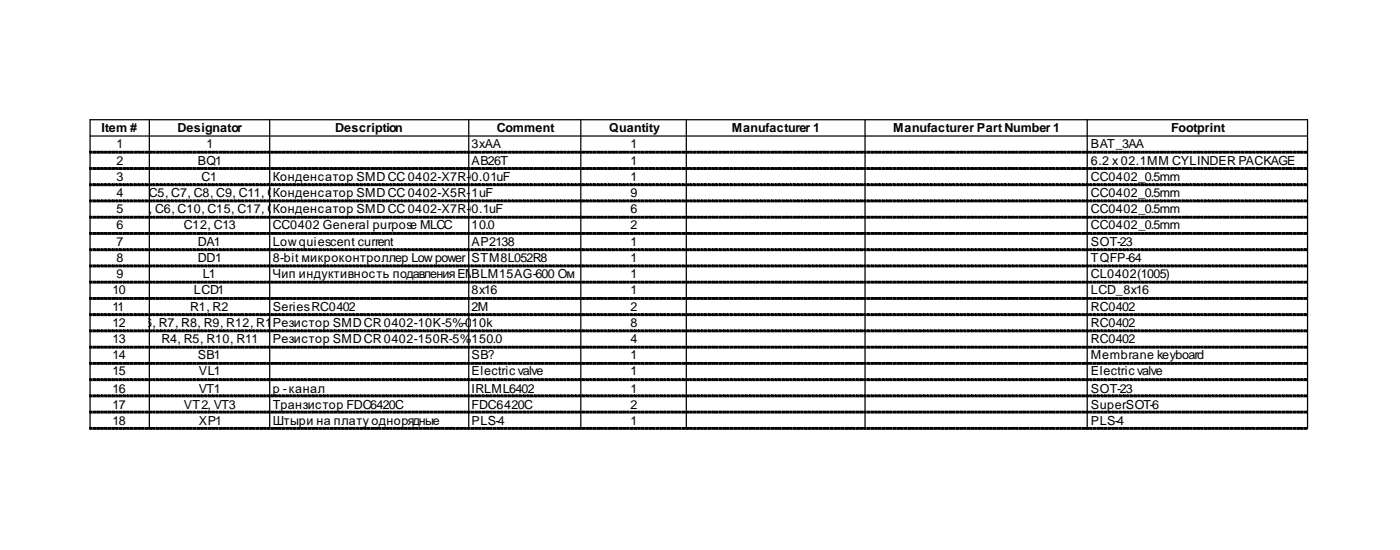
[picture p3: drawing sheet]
<svg xmlns="http://www.w3.org/2000/svg" width="282mm" height="110mm" viewBox="0 0 282 110" stroke-linecap="round" stroke-linejoin="round" font-family="sans-serif">
<defs><g id="words">
<g font-size="2.5">
<text x="20.4" y="26.5">Item #</text>
<text x="23.4" y="29.8">1</text>
<text x="35.7" y="26.5">Designator</text>
<text x="41.5" y="29.8">1</text>
<text x="67.4" y="26.5">Description</text>
<text x="94.8" y="29.8">3xAA</text>
<text x="99.9" y="26.5">Comment</text>
<text x="122.5" y="26.5">Quantity</text>
<text x="126.8" y="29.8">1</text>
<text x="147.2" y="26.5">Manufacturer 1</text>
<text x="179.6" y="26.5">Manufacturer PartNumber 1</text>
<text x="219.4" y="29.8">BAT_3AA</text>
<text x="235.5" y="26.5">Footprint</text>
<text x="23.4" y="33.1">2</text>
<text x="39.7" y="33.1">BQ1</text>
<text x="94.8" y="33.1">AB26T</text>
<text x="126.8" y="33.1">1</text>
<text x="219.4" y="33.1">6.2 x 02.1MM CYLINDER PACKAGE</text>
<text x="20.6" y="39.6">C24, C4, C5, C7, C8, C9, C11, CК1о4н,дCе1н6сатор SMD CC 0402-X5R-</text>
<text x="23.4" y="36.3">3</text>
<text x="40.5" y="36.3">C1</text>
<text x="54.8" y="36.3">Конденсатор SMD CC 0402-X7R-</text>
<text x="94.5" y="36.3">00,.10u1F-10%-16V CC</text>
<text x="94.5" y="39.6">11uuF-10%-10V CL05</text>
<text x="99.9" y="36.3">uF</text>
<text x="116.9" y="36.3">0402KRX</text>
<text x="117.4" y="39.6">A105KP59NNNC SAMSUNG</text>
<text x="126.8" y="36.3">17R7BB104 YAGEO (CL05B104KO5NNNC SAMSUNG, GRM155R71C104KA57D M</text>
<text x="219.2" y="36.3">URATA)</text>
<text x="219.4" y="36.3">CC0402_0.5mm</text>
<text x="219.4" y="39.6">CC0402_0.5mm</text>
<text x="23.4" y="42.8">5</text>
<text x="23.4" y="46.1">6</text>
<text x="26.7" y="42.8">C3,</text>
<text x="31.2" y="42.8">C6, C10, C15, C17, CК1о8нденсатор SMD CC 0402-X7R-</text>
<text x="37" y="46.1">C12, C13</text>
<text x="54.8" y="46.1">CC0402 General purpose MLCC</text>
<text x="94.5" y="42.8">00,.11uF</text>
<text x="94.8" y="46.1">10.0</text>
<text x="99.8" y="42.8">F-10%-16V CC</text>
<text x="116.9" y="42.8">0402KRX</text>
<text x="126.8" y="42.8">67R7BB104 YAGEO (CL05B104KO5NNNC SAMSUNG, GRM155R71C104KA57D M</text>
<text x="126.8" y="46.1">2</text>
<text x="219.2" y="42.8">URATA)</text>
<text x="219.4" y="42.8">CC0402_0.5mm</text>
<text x="219.4" y="46.1">CC0402_0.5mm</text>
<text x="23.4" y="49.3">7</text>
<text x="23.4" y="52.6">8</text>
<text x="39.7" y="49.3">DA1</text>
<text x="39.7" y="52.6">DD1</text>
<text x="54.8" y="49.3">Low quiescent current</text>
<text x="54.8" y="52.6">8-bit микроконтроллер Low power</text>
<text x="94.8" y="49.3">AP2138</text>
<text x="94.8" y="52.6">STM8L052R8</text>
<text x="126.8" y="49.3">1</text>
<text x="126.8" y="52.6">1</text>
<text x="219.4" y="49.3">SOT-23</text>
<text x="219.4" y="52.6">TQFP-64</text>
<text x="22.6" y="59.1">10</text>
<text x="23.4" y="55.8">9</text>
<text x="39" y="59.1">LCD1</text>
<text x="40.8" y="55.8">L1</text>
<text x="54.8" y="55.8">Чип индуктивность подавленияEMBPLM15AG-600 Ом</text>
<text x="94.8" y="59.1">8x16</text>
<text x="126.8" y="55.8">1</text>
<text x="126.8" y="59.1">1</text>
<text x="219.4" y="55.8">CL0402(1005)</text>
<text x="219.4" y="59.1">LCD_8x16</text>
<text x="22.6" y="62.3">11</text>
<text x="22.6" y="65.6">12</text>
<text x="22.9" y="65.6">R3, R6</text>
<text x="30.7" y="65.6">, R7, R8, R9, R12, R1</text>
<text x="38.2" y="62.3">R1, R2</text>
<text x="54.8" y="65.6">3, зи4тор SMD CR 0402-10K-5%-0</text>
<text x="54.8" y="62.3">SeriesRC0402</text>
<text x="54.8" y="65.6">РеR1с</text>
<text x="94.8" y="65.6">.06kW</text>
<text x="94.8" y="62.3">2M</text>
<text x="94.8" y="65.6">103</text>
<text x="126.8" y="62.3">2</text>
<text x="126.8" y="65.6">8</text>
<text x="219.4" y="62.3">RC0402</text>
<text x="219.4" y="65.6">RC0402</text>
<text x="22.6" y="68.9">13</text>
<text x="32.5" y="68.9">R4, R5, R10, R11</text>
<text x="54.8" y="68.9">Резистор SMD CR 0402-150R-5%</text>
<text x="94.5" y="68.9">-1.063W</text>
<text x="95" y="68.9">050.0</text>
<text x="126.8" y="68.9">4</text>
<text x="219.4" y="68.9">RC0402</text>
<text x="22.6" y="72.1">14</text>
<text x="22.6" y="75.4">15</text>
<text x="39.7" y="72.1">SB1</text>
<text x="40" y="75.4">VL1</text>
<text x="94.8" y="72.1">SB?</text>
<text x="94.8" y="75.4">Electric valve</text>
<text x="126.8" y="72.1">1</text>
<text x="126.8" y="75.4">1</text>
<text x="219.4" y="72.1">Membrane keyboard</text>
<text x="219.4" y="75.4">Electric valve</text>
<text x="22.6" y="78.9">16</text>
<text x="22.6" y="82.1">17</text>
<text x="37" y="82.1">VT2, VT3</text>
<text x="40" y="78.9">VT1</text>
<text x="54.8" y="78.9">p -канал</text>
<text x="54.8" y="82.1">Транзистор FDC6420C</text>
<text x="94.8" y="78.9">IRLML6402</text>
<text x="94.8" y="82.1">FDC6420C</text>
<text x="126.8" y="78.9">1</text>
<text x="126.8" y="82.1">2</text>
<text x="219.4" y="78.9">SOT-23</text>
<text x="219.4" y="82.1">SuperSOT-6</text>
<text x="22.6" y="85.4">18</text>
<text x="40" y="85.4">XP1</text>
<text x="54.8" y="85.4">Штыри на плату однорядные</text>
<text x="94.8" y="85.4">PLS-4</text>
<text x="126.8" y="85.4">1</text>
<text x="219.4" y="85.4">PLS-4</text>
</g>
</g></defs>
<path d="M18.1 27.3h244.8M30 24v62M54.2 24v62M94.3 24v62M116.8 24v62M138 24v62M173.9 24v62M218.6 24v62M18.1 86v-62h244.8v62" fill="none" stroke="#000" stroke-width=".25"/>
<g fill="#000" stroke="#000" stroke-width=".33">
<path d="M18.1 30.4h.4v.3h-.4zM18.9 30.4h.3v.3h-.3zM19.6 30.4h.4v.3h-.4zM20.4 30.4h.3v.3h-.3zM21.1 30.4h.4v.3h-.4zM21.8 30.4h.4v.3h-.4zM22.6 30.4h.4v.3h-.4zM23.3 30.4h.4v.3h-.4zM24.1 30.4h.3v.3h-.3zM24.8 30.4h.4v.3h-.4zM25.6 30.4h.3v.3h-.3zM26.3 30.4h.4v.3h-.4zM27.1 30.4h.3v.3h-.3zM27.8 30.4h.4v.3h-.4zM28.6 30.4h.3v.3h-.3zM29.3 30.4h.4v.3h-.4zM30 30.4h.4v.3h-.4zM30.8 30.4h.3v.3h-.3zM31.5 30.4h.4v.3h-.4zM32.3 30.4h.3v.3h-.3zM33 30.4h.4v.3h-.4zM33.8 30.4h.3v.3h-.3zM34.5 30.4h.4v.3h-.4zM35.3 30.4h.3v.3h-.3zM36 30.4h.4v.3h-.4zM36.7 30.4h.4v.3h-.4zM37.5 30.4h.4v.3h-.4zM38.2 30.4h.4v.3h-.4zM39 30.4h.3v.3h-.3zM39.7 30.4h.4v.3h-.4zM40.5 30.4h.3v.3h-.3zM41.2 30.4h.4v.3h-.4zM42 30.4h.3v.3h-.3zM42.7 30.4h.4v.3h-.4zM43.4 30.4h.4v.3h-.4zM44.2 30.4h.4v.3h-.4zM44.9 30.4h.4v.3h-.4zM45.7 30.4h.3v.3h-.3zM46.4 30.4h.4v.3h-.4zM47.2 30.4h.3v.3h-.3zM47.9 30.4h.4v.3h-.4zM48.6 30.4h.4v.3h-.4zM49.4 30.4h.4v.3h-.4zM50.1 30.4h.4v.3h-.4zM50.9 30.4h.4v.3h-.4zM51.6 30.4h.4v.3h-.4zM52.4 30.4h.4v.3h-.4zM53.1 30.4h.4v.3h-.4zM53.9 30.4h.3v.3h-.3zM54.6 30.4h.4v.3h-.4zM55.3 30.4h.4v.3h-.4zM56.1 30.4h.4v.3h-.4zM56.8 30.4h.4v.3h-.4zM57.6 30.4h.4v.3h-.4zM58.3 30.4h.4v.3h-.4zM59.1 30.4h.4v.3h-.4zM59.8 30.4h.4v.3h-.4zM60.6 30.4h.3v.3h-.3zM61.3 30.4h.4v.3h-.4zM62.1 30.4h.3v.3h-.3zM62.8 30.4h.4v.3h-.4zM63.5 30.4h.4v.3h-.4zM64.3 30.4h.4v.3h-.4zM65 30.4h.4v.3h-.4zM65.8 30.4h.3v.3h-.3zM66.5 30.4h.4v.3h-.4zM67.3 30.4h.3v.3h-.3zM68 30.4h.4v.3h-.4zM68.8 30.4h.3v.3h-.3zM69.5 30.4h.4v.3h-.4zM70.3 30.4h.3v.3h-.3zM71 30.4h.4v.3h-.4zM71.7 30.4h.4v.3h-.4zM72.5 30.4h.3v.3h-.3zM73.2 30.4h.4v.3h-.4zM74 30.4h.3v.3h-.3zM74.7 30.4h.4v.3h-.4zM75.5 30.4h.3v.3h-.3zM76.2 30.4h.4v.3h-.4zM77 30.4h.3v.3h-.3zM77.7 30.4h.4v.3h-.4zM78.4 30.4h.4v.3h-.4zM79.2 30.4h.4v.3h-.4zM79.9 30.4h.4v.3h-.4zM80.7 30.4h.3v.3h-.3zM81.4 30.4h.4v.3h-.4zM82.2 30.4h.3v.3h-.3zM82.9 30.4h.4v.3h-.4zM83.6 30.4h.4v.3h-.4zM84.4 30.4h.4v.3h-.4zM85.1 30.4h.4v.3h-.4zM85.9 30.4h.4v.3h-.4zM86.6 30.4h.4v.3h-.4zM87.4 30.4h.4v.3h-.4zM88.1 30.4h.4v.3h-.4zM88.9 30.4h.3v.3h-.3zM89.6 30.4h.4v.3h-.4zM90.3 30.4h.4v.3h-.4zM91.1 30.4h.4v.3h-.4zM91.8 30.4h.4v.3h-.4zM92.6 30.4h.4v.3h-.4zM93.3 30.4h.4v.3h-.4zM94.1 30.4h.4v.3h-.4zM94.8 30.4h.4v.3h-.4zM95.6 30.4h.3v.3h-.3zM96.3 30.4h.4v.3h-.4zM97.1 30.4h.3v.3h-.3zM97.8 30.4h.4v.3h-.4zM98.5 30.4h.4v.3h-.4zM99.3 30.4h.4v.3h-.4zM100 30.4h.4v.3h-.4zM100.8 30.4h.3v.3h-.3zM101.5 30.4h.4v.3h-.4zM102.3 30.4h.3v.3h-.3zM103 30.4h.4v.3h-.4zM103.8 30.4h.3v.3h-.3zM104.5 30.4h.4v.3h-.4zM105.3 30.4h.3v.3h-.3zM106 30.4h.4v.3h-.4zM106.7 30.4h.4v.3h-.4zM107.5 30.4h.3v.3h-.3zM108.2 30.4h.4v.3h-.4zM109 30.4h.3v.3h-.3zM109.7 30.4h.4v.3h-.4zM110.5 30.4h.3v.3h-.3zM111.2 30.4h.4v.3h-.4zM112 30.4h.3v.3h-.3zM112.7 30.4h.4v.3h-.4zM113.4 30.4h.4v.3h-.4zM114.2 30.4h.4v.3h-.4zM114.9 30.4h.4v.3h-.4zM115.7 30.4h.3v.3h-.3zM116.4 30.4h.4v.3h-.4zM117.2 30.4h.3v.3h-.3zM117.9 30.4h.4v.3h-.4zM118.6 30.4h.4v.3h-.4zM119.4 30.4h.4v.3h-.4zM120.1 30.4h.4v.3h-.4zM120.9 30.4h.4v.3h-.4zM121.6 30.4h.4v.3h-.4zM122.4 30.4h.4v.3h-.4zM123.1 30.4h.4v.3h-.4zM123.9 30.4h.3v.3h-.3zM124.6 30.4h.4v.3h-.4zM125.3 30.4h.4v.3h-.4zM126.1 30.4h.4v.3h-.4zM126.8 30.4h.4v.3h-.4zM127.6 30.4h.4v.3h-.4zM128.3 30.4h.4v.3h-.4zM129.1 30.4h.4v.3h-.4zM129.8 30.4h.4v.3h-.4zM130.6 30.4h.3v.3h-.3zM131.3 30.4h.4v.3h-.4zM132.1 30.4h.3v.3h-.3zM132.8 30.4h.4v.3h-.4zM133.5 30.4h.4v.3h-.4zM134.3 30.4h.4v.3h-.4zM135 30.4h.4v.3h-.4zM135.8 30.4h.3v.3h-.3zM136.5 30.4h.4v.3h-.4zM137.3 30.4h.3v.3h-.3zM138 30.4h.4v.3h-.4zM138.8 30.4h.3v.3h-.3zM139.5 30.4h.4v.3h-.4zM140.3 30.4h.3v.3h-.3zM141 30.4h.4v.3h-.4zM141.7 30.4h.4v.3h-.4zM142.5 30.4h.3v.3h-.3zM143.2 30.4h.4v.3h-.4zM144 30.4h.3v.3h-.3zM144.7 30.4h.4v.3h-.4zM145.5 30.4h.3v.3h-.3zM146.2 30.4h.4v.3h-.4zM147 30.4h.3v.3h-.3zM147.7 30.4h.4v.3h-.4zM148.4 30.4h.4v.3h-.4zM149.2 30.4h.4v.3h-.4zM149.9 30.4h.4v.3h-.4zM150.7 30.4h.3v.3h-.3zM151.4 30.4h.4v.3h-.4zM152.2 30.4h.3v.3h-.3zM152.9 30.4h.4v.3h-.4zM153.6 30.4h.4v.3h-.4zM154.4 30.4h.4v.3h-.4zM155.1 30.4h.4v.3h-.4zM155.9 30.4h.4v.3h-.4zM156.6 30.4h.4v.3h-.4zM157.4 30.4h.4v.3h-.4zM158.1 30.4h.4v.3h-.4zM158.9 30.4h.3v.3h-.3zM159.6 30.4h.4v.3h-.4zM160.3 30.4h.4v.3h-.4zM161.1 30.4h.4v.3h-.4zM161.8 30.4h.4v.3h-.4zM162.6 30.4h.4v.3h-.4zM163.3 30.4h.4v.3h-.4zM164.1 30.4h.4v.3h-.4zM164.8 30.4h.4v.3h-.4zM165.6 30.4h.3v.3h-.3zM166.3 30.4h.4v.3h-.4zM167.1 30.4h.3v.3h-.3zM167.8 30.4h.4v.3h-.4zM168.5 30.4h.4v.3h-.4zM169.3 30.4h.4v.3h-.4zM170 30.4h.4v.3h-.4zM170.8 30.4h.3v.3h-.3zM171.5 30.4h.4v.3h-.4zM172.3 30.4h.3v.3h-.3zM173 30.4h.4v.3h-.4zM173.8 30.4h.3v.3h-.3zM174.5 30.4h.4v.3h-.4zM175.3 30.4h.3v.3h-.3zM176 30.4h.4v.3h-.4zM176.7 30.4h.4v.3h-.4zM177.5 30.4h.3v.3h-.3zM178.2 30.4h.4v.3h-.4zM179 30.4h.3v.3h-.3zM179.7 30.4h.4v.3h-.4zM180.5 30.4h.3v.3h-.3zM181.2 30.4h.4v.3h-.4zM182 30.4h.3v.3h-.3zM182.7 30.4h.4v.3h-.4zM183.4 30.4h.4v.3h-.4zM184.2 30.4h.4v.3h-.4zM184.9 30.4h.4v.3h-.4zM185.7 30.4h.3v.3h-.3zM186.4 30.4h.4v.3h-.4zM187.2 30.4h.3v.3h-.3zM187.9 30.4h.4v.3h-.4zM188.7 30.4h.3v.3h-.3zM189.4 30.4h.4v.3h-.4zM190.1 30.4h.4v.3h-.4zM190.9 30.4h.4v.3h-.4zM191.6 30.4h.4v.3h-.4zM192.4 30.4h.3v.3h-.3zM193.1 30.4h.4v.3h-.4zM193.9 30.4h.3v.3h-.3zM194.6 30.4h.4v.3h-.4zM195.3 30.4h.4v.3h-.4zM196.1 30.4h.4v.3h-.4zM196.8 30.4h.4v.3h-.4zM197.6 30.4h.4v.3h-.4zM198.3 30.4h.4v.3h-.4zM199.1 30.4h.4v.3h-.4zM199.8 30.4h.4v.3h-.4zM200.6 30.4h.3v.3h-.3zM201.3 30.4h.4v.3h-.4zM202 30.4h.4v.3h-.4zM202.8 30.4h.4v.3h-.4zM203.5 30.4h.4v.3h-.4zM204.3 30.4h.4v.3h-.4zM205 30.4h.4v.3h-.4zM205.8 30.4h.4v.3h-.4zM206.5 30.4h.4v.3h-.4zM207.3 30.4h.3v.3h-.3zM208 30.4h.4v.3h-.4zM208.8 30.4h.3v.3h-.3zM209.5 30.4h.4v.3h-.4zM210.2 30.4h.4v.3h-.4zM211 30.4h.4v.3h-.4zM211.7 30.4h.4v.3h-.4zM212.5 30.4h.3v.3h-.3zM213.2 30.4h.4v.3h-.4zM214 30.4h.3v.3h-.3zM214.7 30.4h.4v.3h-.4zM215.5 30.4h.3v.3h-.3zM216.2 30.4h.4v.3h-.4zM217 30.4h.3v.3h-.3zM217.7 30.4h.4v.3h-.4zM218.4 30.4h.4v.3h-.4zM219.2 30.4h.3v.3h-.3zM219.9 30.4h.4v.3h-.4zM220.7 30.4h.3v.3h-.3zM221.4 30.4h.4v.3h-.4zM222.2 30.4h.3v.3h-.3zM222.9 30.4h.4v.3h-.4zM223.7 30.4h.3v.3h-.3zM224.4 30.4h.4v.3h-.4zM225.1 30.4h.4v.3h-.4zM225.9 30.4h.4v.3h-.4zM226.6 30.4h.4v.3h-.4zM227.4 30.4h.3v.3h-.3zM228.1 30.4h.4v.3h-.4zM228.9 30.4h.3v.3h-.3zM229.6 30.4h.4v.3h-.4zM230.3 30.4h.4v.3h-.4zM231.1 30.4h.4v.3h-.4zM231.8 30.4h.4v.3h-.4zM232.6 30.4h.4v.3h-.4zM233.3 30.4h.4v.3h-.4zM234.1 30.4h.4v.3h-.4zM234.8 30.4h.4v.3h-.4zM235.6 30.4h.3v.3h-.3zM236.3 30.4h.4v.3h-.4zM237.1 30.4h.3v.3h-.3zM237.8 30.4h.4v.3h-.4zM238.5 30.4h.4v.3h-.4zM239.3 30.4h.4v.3h-.4zM240 30.4h.4v.3h-.4zM240.8 30.4h.4v.3h-.4zM241.5 30.4h.4v.3h-.4zM242.3 30.4h.3v.3h-.3zM243 30.4h.4v.3h-.4zM243.8 30.4h.3v.3h-.3zM244.5 30.4h.4v.3h-.4zM245.2 30.4h.4v.3h-.4zM246 30.4h.4v.3h-.4zM246.7 30.4h.4v.3h-.4zM247.5 30.4h.3v.3h-.3zM248.2 30.4h.4v.3h-.4zM249 30.4h.3v.3h-.3zM249.7 30.4h.4v.3h-.4zM250.5 30.4h.3v.3h-.3zM251.2 30.4h.4v.3h-.4zM252 30.4h.3v.3h-.3zM252.7 30.4h.4v.3h-.4zM253.4 30.4h.4v.3h-.4zM254.2 30.4h.4v.3h-.4zM254.9 30.4h.4v.3h-.4zM255.7 30.4h.3v.3h-.3zM256.4 30.4h.4v.3h-.4zM257.2 30.4h.3v.3h-.3zM257.9 30.4h.4v.3h-.4zM258.7 30.4h.3v.3h-.3zM259.4 30.4h.4v.3h-.4zM260.1 30.4h.4v.3h-.4zM260.9 30.4h.4v.3h-.4zM261.6 30.4h.4v.3h-.4zM262.4 30.4h.3v.3h-.3z"/>
<path d="M18.1 33.7h.4v.3h-.4zM18.9 33.7h.3v.3h-.3zM19.6 33.7h.4v.3h-.4zM20.4 33.7h.3v.3h-.3zM21.1 33.7h.4v.3h-.4zM21.8 33.7h.4v.3h-.4zM22.6 33.7h.4v.3h-.4zM23.3 33.7h.4v.3h-.4zM24.1 33.7h.3v.3h-.3zM24.8 33.7h.4v.3h-.4zM25.6 33.7h.3v.3h-.3zM26.3 33.7h.4v.3h-.4zM27.1 33.7h.3v.3h-.3zM27.8 33.7h.4v.3h-.4zM28.6 33.7h.3v.3h-.3zM29.3 33.7h.4v.3h-.4zM30 33.7h.4v.3h-.4zM30.8 33.7h.3v.3h-.3zM31.5 33.7h.4v.3h-.4zM32.3 33.7h.3v.3h-.3zM33 33.7h.4v.3h-.4zM33.8 33.7h.3v.3h-.3zM34.5 33.7h.4v.3h-.4zM35.3 33.7h.3v.3h-.3zM36 33.7h.4v.3h-.4zM36.7 33.7h.4v.3h-.4zM37.5 33.7h.4v.3h-.4zM38.2 33.7h.4v.3h-.4zM39 33.7h.3v.3h-.3zM39.7 33.7h.4v.3h-.4zM40.5 33.7h.3v.3h-.3zM41.2 33.7h.4v.3h-.4zM42 33.7h.3v.3h-.3zM42.7 33.7h.4v.3h-.4zM43.4 33.7h.4v.3h-.4zM44.2 33.7h.4v.3h-.4zM44.9 33.7h.4v.3h-.4zM45.7 33.7h.3v.3h-.3zM46.4 33.7h.4v.3h-.4zM47.2 33.7h.3v.3h-.3zM47.9 33.7h.4v.3h-.4zM48.6 33.7h.4v.3h-.4zM49.4 33.7h.4v.3h-.4zM50.1 33.7h.4v.3h-.4zM50.9 33.7h.4v.3h-.4zM51.6 33.7h.4v.3h-.4zM52.4 33.7h.4v.3h-.4zM53.1 33.7h.4v.3h-.4zM53.9 33.7h.3v.3h-.3zM54.6 33.7h.4v.3h-.4zM55.3 33.7h.4v.3h-.4zM56.1 33.7h.4v.3h-.4zM56.8 33.7h.4v.3h-.4zM57.6 33.7h.4v.3h-.4zM58.3 33.7h.4v.3h-.4zM59.1 33.7h.4v.3h-.4zM59.8 33.7h.4v.3h-.4zM60.6 33.7h.3v.3h-.3zM61.3 33.7h.4v.3h-.4zM62.1 33.7h.3v.3h-.3zM62.8 33.7h.4v.3h-.4zM63.5 33.7h.4v.3h-.4zM64.3 33.7h.4v.3h-.4zM65 33.7h.4v.3h-.4zM65.8 33.7h.3v.3h-.3zM66.5 33.7h.4v.3h-.4zM67.3 33.7h.3v.3h-.3zM68 33.7h.4v.3h-.4zM68.8 33.7h.3v.3h-.3zM69.5 33.7h.4v.3h-.4zM70.3 33.7h.3v.3h-.3zM71 33.7h.4v.3h-.4zM71.7 33.7h.4v.3h-.4zM72.5 33.7h.3v.3h-.3zM73.2 33.7h.4v.3h-.4zM74 33.7h.3v.3h-.3zM74.7 33.7h.4v.3h-.4zM75.5 33.7h.3v.3h-.3zM76.2 33.7h.4v.3h-.4zM77 33.7h.3v.3h-.3zM77.7 33.7h.4v.3h-.4zM78.4 33.7h.4v.3h-.4zM79.2 33.7h.4v.3h-.4zM79.9 33.7h.4v.3h-.4zM80.7 33.7h.3v.3h-.3zM81.4 33.7h.4v.3h-.4zM82.2 33.7h.3v.3h-.3zM82.9 33.7h.4v.3h-.4zM83.6 33.7h.4v.3h-.4zM84.4 33.7h.4v.3h-.4zM85.1 33.7h.4v.3h-.4zM85.9 33.7h.4v.3h-.4zM86.6 33.7h.4v.3h-.4zM87.4 33.7h.4v.3h-.4zM88.1 33.7h.4v.3h-.4zM88.9 33.7h.3v.3h-.3zM89.6 33.7h.4v.3h-.4zM90.3 33.7h.4v.3h-.4zM91.1 33.7h.4v.3h-.4zM91.8 33.7h.4v.3h-.4zM92.6 33.7h.4v.3h-.4zM93.3 33.7h.4v.3h-.4zM94.1 33.7h.4v.3h-.4zM94.8 33.7h.4v.3h-.4zM95.6 33.7h.3v.3h-.3zM96.3 33.7h.4v.3h-.4zM97.1 33.7h.3v.3h-.3zM97.8 33.7h.4v.3h-.4zM98.5 33.7h.4v.3h-.4zM99.3 33.7h.4v.3h-.4zM100 33.7h.4v.3h-.4zM100.8 33.7h.3v.3h-.3zM101.5 33.7h.4v.3h-.4zM102.3 33.7h.3v.3h-.3zM103 33.7h.4v.3h-.4zM103.8 33.7h.3v.3h-.3zM104.5 33.7h.4v.3h-.4zM105.3 33.7h.3v.3h-.3zM106 33.7h.4v.3h-.4zM106.7 33.7h.4v.3h-.4zM107.5 33.7h.3v.3h-.3zM108.2 33.7h.4v.3h-.4zM109 33.7h.3v.3h-.3zM109.7 33.7h.4v.3h-.4zM110.5 33.7h.3v.3h-.3zM111.2 33.7h.4v.3h-.4zM112 33.7h.3v.3h-.3zM112.7 33.7h.4v.3h-.4zM113.4 33.7h.4v.3h-.4zM114.2 33.7h.4v.3h-.4zM114.9 33.7h.4v.3h-.4zM115.7 33.7h.3v.3h-.3zM116.4 33.7h.4v.3h-.4zM117.2 33.7h.3v.3h-.3zM117.9 33.7h.4v.3h-.4zM118.6 33.7h.4v.3h-.4zM119.4 33.7h.4v.3h-.4zM120.1 33.7h.4v.3h-.4zM120.9 33.7h.4v.3h-.4zM121.6 33.7h.4v.3h-.4zM122.4 33.7h.4v.3h-.4zM123.1 33.7h.4v.3h-.4zM123.9 33.7h.3v.3h-.3zM124.6 33.7h.4v.3h-.4zM125.3 33.7h.4v.3h-.4zM126.1 33.7h.4v.3h-.4zM126.8 33.7h.4v.3h-.4zM127.6 33.7h.4v.3h-.4zM128.3 33.7h.4v.3h-.4zM129.1 33.7h.4v.3h-.4zM129.8 33.7h.4v.3h-.4zM130.6 33.7h.3v.3h-.3zM131.3 33.7h.4v.3h-.4zM132.1 33.7h.3v.3h-.3zM132.8 33.7h.4v.3h-.4zM133.5 33.7h.4v.3h-.4zM134.3 33.7h.4v.3h-.4zM135 33.7h.4v.3h-.4zM135.8 33.7h.3v.3h-.3zM136.5 33.7h.4v.3h-.4zM137.3 33.7h.3v.3h-.3zM138 33.7h.4v.3h-.4zM138.8 33.7h.3v.3h-.3zM139.5 33.7h.4v.3h-.4zM140.3 33.7h.3v.3h-.3zM141 33.7h.4v.3h-.4zM141.7 33.7h.4v.3h-.4zM142.5 33.7h.3v.3h-.3zM143.2 33.7h.4v.3h-.4zM144 33.7h.3v.3h-.3zM144.7 33.7h.4v.3h-.4zM145.5 33.7h.3v.3h-.3zM146.2 33.7h.4v.3h-.4zM147 33.7h.3v.3h-.3zM147.7 33.7h.4v.3h-.4zM148.4 33.7h.4v.3h-.4zM149.2 33.7h.4v.3h-.4zM149.9 33.7h.4v.3h-.4zM150.7 33.7h.3v.3h-.3zM151.4 33.7h.4v.3h-.4zM152.2 33.7h.3v.3h-.3zM152.9 33.7h.4v.3h-.4zM153.6 33.7h.4v.3h-.4zM154.4 33.7h.4v.3h-.4zM155.1 33.7h.4v.3h-.4zM155.9 33.7h.4v.3h-.4zM156.6 33.7h.4v.3h-.4zM157.4 33.7h.4v.3h-.4zM158.1 33.7h.4v.3h-.4zM158.9 33.7h.3v.3h-.3zM159.6 33.7h.4v.3h-.4zM160.3 33.7h.4v.3h-.4zM161.1 33.7h.4v.3h-.4zM161.8 33.7h.4v.3h-.4zM162.6 33.7h.4v.3h-.4zM163.3 33.7h.4v.3h-.4zM164.1 33.7h.4v.3h-.4zM164.8 33.7h.4v.3h-.4zM165.6 33.7h.3v.3h-.3zM166.3 33.7h.4v.3h-.4zM167.1 33.7h.3v.3h-.3zM167.8 33.7h.4v.3h-.4zM168.5 33.7h.4v.3h-.4zM169.3 33.7h.4v.3h-.4zM170 33.7h.4v.3h-.4zM170.8 33.7h.3v.3h-.3zM171.5 33.7h.4v.3h-.4zM172.3 33.7h.3v.3h-.3zM173 33.7h.4v.3h-.4zM173.8 33.7h.3v.3h-.3zM174.5 33.7h.4v.3h-.4zM175.3 33.7h.3v.3h-.3zM176 33.7h.4v.3h-.4zM176.7 33.7h.4v.3h-.4zM177.5 33.7h.3v.3h-.3zM178.2 33.7h.4v.3h-.4zM179 33.7h.3v.3h-.3zM179.7 33.7h.4v.3h-.4zM180.5 33.7h.3v.3h-.3zM181.2 33.7h.4v.3h-.4zM182 33.7h.3v.3h-.3zM182.7 33.7h.4v.3h-.4zM183.4 33.7h.4v.3h-.4zM184.2 33.7h.4v.3h-.4zM184.9 33.7h.4v.3h-.4zM185.7 33.7h.3v.3h-.3zM186.4 33.7h.4v.3h-.4zM187.2 33.7h.3v.3h-.3zM187.9 33.7h.4v.3h-.4zM188.7 33.7h.3v.3h-.3zM189.4 33.7h.4v.3h-.4zM190.1 33.7h.4v.3h-.4zM190.9 33.7h.4v.3h-.4zM191.6 33.7h.4v.3h-.4zM192.4 33.7h.3v.3h-.3zM193.1 33.7h.4v.3h-.4zM193.9 33.7h.3v.3h-.3zM194.6 33.7h.4v.3h-.4zM195.3 33.7h.4v.3h-.4zM196.1 33.7h.4v.3h-.4zM196.8 33.7h.4v.3h-.4zM197.6 33.7h.4v.3h-.4zM198.3 33.7h.4v.3h-.4zM199.1 33.7h.4v.3h-.4zM199.8 33.7h.4v.3h-.4zM200.6 33.7h.3v.3h-.3zM201.3 33.7h.4v.3h-.4zM202 33.7h.4v.3h-.4zM202.8 33.7h.4v.3h-.4zM203.5 33.7h.4v.3h-.4zM204.3 33.7h.4v.3h-.4zM205 33.7h.4v.3h-.4zM205.8 33.7h.4v.3h-.4zM206.5 33.7h.4v.3h-.4zM207.3 33.7h.3v.3h-.3zM208 33.7h.4v.3h-.4zM208.8 33.7h.3v.3h-.3zM209.5 33.7h.4v.3h-.4zM210.2 33.7h.4v.3h-.4zM211 33.7h.4v.3h-.4zM211.7 33.7h.4v.3h-.4zM212.5 33.7h.3v.3h-.3zM213.2 33.7h.4v.3h-.4zM214 33.7h.3v.3h-.3zM214.7 33.7h.4v.3h-.4zM215.5 33.7h.3v.3h-.3zM216.2 33.7h.4v.3h-.4zM217 33.7h.3v.3h-.3zM217.7 33.7h.4v.3h-.4zM218.4 33.7h.4v.3h-.4zM219.2 33.7h.3v.3h-.3zM219.9 33.7h.4v.3h-.4zM220.7 33.7h.3v.3h-.3zM221.4 33.7h.4v.3h-.4zM222.2 33.7h.3v.3h-.3zM222.9 33.7h.4v.3h-.4zM223.7 33.7h.3v.3h-.3zM224.4 33.7h.4v.3h-.4zM225.1 33.7h.4v.3h-.4zM225.9 33.7h.4v.3h-.4zM226.6 33.7h.4v.3h-.4zM227.4 33.7h.3v.3h-.3zM228.1 33.7h.4v.3h-.4zM228.9 33.7h.3v.3h-.3zM229.6 33.7h.4v.3h-.4zM230.3 33.7h.4v.3h-.4zM231.1 33.7h.4v.3h-.4zM231.8 33.7h.4v.3h-.4zM232.6 33.7h.4v.3h-.4zM233.3 33.7h.4v.3h-.4zM234.1 33.7h.4v.3h-.4zM234.8 33.7h.4v.3h-.4zM235.6 33.7h.3v.3h-.3zM236.3 33.7h.4v.3h-.4zM237.1 33.7h.3v.3h-.3zM237.8 33.7h.4v.3h-.4zM238.5 33.7h.4v.3h-.4zM239.3 33.7h.4v.3h-.4zM240 33.7h.4v.3h-.4zM240.8 33.7h.4v.3h-.4zM241.5 33.7h.4v.3h-.4zM242.3 33.7h.3v.3h-.3zM243 33.7h.4v.3h-.4zM243.8 33.7h.3v.3h-.3zM244.5 33.7h.4v.3h-.4zM245.2 33.7h.4v.3h-.4zM246 33.7h.4v.3h-.4zM246.7 33.7h.4v.3h-.4zM247.5 33.7h.3v.3h-.3zM248.2 33.7h.4v.3h-.4zM249 33.7h.3v.3h-.3zM249.7 33.7h.4v.3h-.4zM250.5 33.7h.3v.3h-.3zM251.2 33.7h.4v.3h-.4zM252 33.7h.3v.3h-.3zM252.7 33.7h.4v.3h-.4zM253.4 33.7h.4v.3h-.4zM254.2 33.7h.4v.3h-.4zM254.9 33.7h.4v.3h-.4zM255.7 33.7h.3v.3h-.3zM256.4 33.7h.4v.3h-.4zM257.2 33.7h.3v.3h-.3zM257.9 33.7h.4v.3h-.4zM258.7 33.7h.3v.3h-.3zM259.4 33.7h.4v.3h-.4zM260.1 33.7h.4v.3h-.4zM260.9 33.7h.4v.3h-.4zM261.6 33.7h.4v.3h-.4zM262.4 33.7h.3v.3h-.3z"/>
<path d="M18.1 37h.4v.2h-.4zM18.9 37h.3v.2h-.3zM19.6 37h.4v.2h-.4zM20.4 37h.3v.2h-.3zM21.1 37h.4v.2h-.4zM21.8 37h.4v.2h-.4zM22.6 37h.4v.2h-.4zM23.3 37h.4v.2h-.4zM24.1 37h.3v.2h-.3zM24.8 37h.4v.2h-.4zM25.6 37h.3v.2h-.3zM26.3 37h.4v.2h-.4zM27.1 37h.3v.2h-.3zM27.8 37h.4v.2h-.4zM28.6 37h.3v.2h-.3zM29.3 37h.4v.2h-.4zM30 37h.4v.2h-.4zM30.8 37h.3v.2h-.3zM31.5 37h.4v.2h-.4zM32.3 37h.3v.2h-.3zM33 37h.4v.2h-.4zM33.8 37h.3v.2h-.3zM34.5 37h.4v.2h-.4zM35.3 37h.3v.2h-.3zM36 37h.4v.2h-.4zM36.7 37h.4v.2h-.4zM37.5 37h.4v.2h-.4zM38.2 37h.4v.2h-.4zM39 37h.3v.2h-.3zM39.7 37h.4v.2h-.4zM40.5 37h.3v.2h-.3zM41.2 37h.4v.2h-.4zM42 37h.3v.2h-.3zM42.7 37h.4v.2h-.4zM43.4 37h.4v.2h-.4zM44.2 37h.4v.2h-.4zM44.9 37h.4v.2h-.4zM45.7 37h.3v.2h-.3zM46.4 37h.4v.2h-.4zM47.2 37h.3v.2h-.3zM47.9 37h.4v.2h-.4zM48.6 37h.4v.2h-.4zM49.4 37h.4v.2h-.4zM50.1 37h.4v.2h-.4zM50.9 37h.4v.2h-.4zM51.6 37h.4v.2h-.4zM52.4 37h.4v.2h-.4zM53.1 37h.4v.2h-.4zM53.9 37h.3v.2h-.3zM54.6 37h.4v.2h-.4zM55.3 37h.4v.2h-.4zM56.1 37h.4v.2h-.4zM56.8 37h.4v.2h-.4zM57.6 37h.4v.2h-.4zM58.3 37h.4v.2h-.4zM59.1 37h.4v.2h-.4zM59.8 37h.4v.2h-.4zM60.6 37h.3v.2h-.3zM61.3 37h.4v.2h-.4zM62.1 37h.3v.2h-.3zM62.8 37h.4v.2h-.4zM63.5 37h.4v.2h-.4zM64.3 37h.4v.2h-.4zM65 37h.4v.2h-.4zM65.8 37h.3v.2h-.3zM66.5 37h.4v.2h-.4zM67.3 37h.3v.2h-.3zM68 37h.4v.2h-.4zM68.8 37h.3v.2h-.3zM69.5 37h.4v.2h-.4zM70.3 37h.3v.2h-.3zM71 37h.4v.2h-.4zM71.7 37h.4v.2h-.4zM72.5 37h.3v.2h-.3zM73.2 37h.4v.2h-.4zM74 37h.3v.2h-.3zM74.7 37h.4v.2h-.4zM75.5 37h.3v.2h-.3zM76.2 37h.4v.2h-.4zM77 37h.3v.2h-.3zM77.7 37h.4v.2h-.4zM78.4 37h.4v.2h-.4zM79.2 37h.4v.2h-.4zM79.9 37h.4v.2h-.4zM80.7 37h.3v.2h-.3zM81.4 37h.4v.2h-.4zM82.2 37h.3v.2h-.3zM82.9 37h.4v.2h-.4zM83.6 37h.4v.2h-.4zM84.4 37h.4v.2h-.4zM85.1 37h.4v.2h-.4zM85.9 37h.4v.2h-.4zM86.6 37h.4v.2h-.4zM87.4 37h.4v.2h-.4zM88.1 37h.4v.2h-.4zM88.9 37h.3v.2h-.3zM89.6 37h.4v.2h-.4zM90.3 37h.4v.2h-.4zM91.1 37h.4v.2h-.4zM91.8 37h.4v.2h-.4zM92.6 37h.4v.2h-.4zM93.3 37h.4v.2h-.4zM94.1 37h.4v.2h-.4zM94.8 37h.4v.2h-.4zM95.6 37h.3v.2h-.3zM96.3 37h.4v.2h-.4zM97.1 37h.3v.2h-.3zM97.8 37h.4v.2h-.4zM98.5 37h.4v.2h-.4zM99.3 37h.4v.2h-.4zM100 37h.4v.2h-.4zM100.8 37h.3v.2h-.3zM101.5 37h.4v.2h-.4zM102.3 37h.3v.2h-.3zM103 37h.4v.2h-.4zM103.8 37h.3v.2h-.3zM104.5 37h.4v.2h-.4zM105.3 37h.3v.2h-.3zM106 37h.4v.2h-.4zM106.7 37h.4v.2h-.4zM107.5 37h.3v.2h-.3zM108.2 37h.4v.2h-.4zM109 37h.3v.2h-.3zM109.7 37h.4v.2h-.4zM110.5 37h.3v.2h-.3zM111.2 37h.4v.2h-.4zM112 37h.3v.2h-.3zM112.7 37h.4v.2h-.4zM113.4 37h.4v.2h-.4zM114.2 37h.4v.2h-.4zM114.9 37h.4v.2h-.4zM115.7 37h.3v.2h-.3zM116.4 37h.4v.2h-.4zM117.2 37h.3v.2h-.3zM117.9 37h.4v.2h-.4zM118.6 37h.4v.2h-.4zM119.4 37h.4v.2h-.4zM120.1 37h.4v.2h-.4zM120.9 37h.4v.2h-.4zM121.6 37h.4v.2h-.4zM122.4 37h.4v.2h-.4zM123.1 37h.4v.2h-.4zM123.9 37h.3v.2h-.3zM124.6 37h.4v.2h-.4zM125.3 37h.4v.2h-.4zM126.1 37h.4v.2h-.4zM126.8 37h.4v.2h-.4zM127.6 37h.4v.2h-.4zM128.3 37h.4v.2h-.4zM129.1 37h.4v.2h-.4zM129.8 37h.4v.2h-.4zM130.6 37h.3v.2h-.3zM131.3 37h.4v.2h-.4zM132.1 37h.3v.2h-.3zM132.8 37h.4v.2h-.4zM133.5 37h.4v.2h-.4zM134.3 37h.4v.2h-.4zM135 37h.4v.2h-.4zM135.8 37h.3v.2h-.3zM136.5 37h.4v.2h-.4zM137.3 37h.3v.2h-.3zM138 37h.4v.2h-.4zM138.8 37h.3v.2h-.3zM139.5 37h.4v.2h-.4zM140.3 37h.3v.2h-.3zM141 37h.4v.2h-.4zM141.7 37h.4v.2h-.4zM142.5 37h.3v.2h-.3zM143.2 37h.4v.2h-.4zM144 37h.3v.2h-.3zM144.7 37h.4v.2h-.4zM145.5 37h.3v.2h-.3zM146.2 37h.4v.2h-.4zM147 37h.3v.2h-.3zM147.7 37h.4v.2h-.4zM148.4 37h.4v.2h-.4zM149.2 37h.4v.2h-.4zM149.9 37h.4v.2h-.4zM150.7 37h.3v.2h-.3zM151.4 37h.4v.2h-.4zM152.2 37h.3v.2h-.3zM152.9 37h.4v.2h-.4zM153.6 37h.4v.2h-.4zM154.4 37h.4v.2h-.4zM155.1 37h.4v.2h-.4zM155.9 37h.4v.2h-.4zM156.6 37h.4v.2h-.4zM157.4 37h.4v.2h-.4zM158.1 37h.4v.2h-.4zM158.9 37h.3v.2h-.3zM159.6 37h.4v.2h-.4zM160.3 37h.4v.2h-.4zM161.1 37h.4v.2h-.4zM161.8 37h.4v.2h-.4zM162.6 37h.4v.2h-.4zM163.3 37h.4v.2h-.4zM164.1 37h.4v.2h-.4zM164.8 37h.4v.2h-.4zM165.6 37h.3v.2h-.3zM166.3 37h.4v.2h-.4zM167.1 37h.3v.2h-.3zM167.8 37h.4v.2h-.4zM168.5 37h.4v.2h-.4zM169.3 37h.4v.2h-.4zM170 37h.4v.2h-.4zM170.8 37h.3v.2h-.3zM171.5 37h.4v.2h-.4zM172.3 37h.3v.2h-.3zM173 37h.4v.2h-.4zM173.8 37h.3v.2h-.3zM174.5 37h.4v.2h-.4zM175.3 37h.3v.2h-.3zM176 37h.4v.2h-.4zM176.7 37h.4v.2h-.4zM177.5 37h.3v.2h-.3zM178.2 37h.4v.2h-.4zM179 37h.3v.2h-.3zM179.7 37h.4v.2h-.4zM180.5 37h.3v.2h-.3zM181.2 37h.4v.2h-.4zM182 37h.3v.2h-.3zM182.7 37h.4v.2h-.4zM183.4 37h.4v.2h-.4zM184.2 37h.4v.2h-.4zM184.9 37h.4v.2h-.4zM185.7 37h.3v.2h-.3zM186.4 37h.4v.2h-.4zM187.2 37h.3v.2h-.3zM187.9 37h.4v.2h-.4zM188.7 37h.3v.2h-.3zM189.4 37h.4v.2h-.4zM190.1 37h.4v.2h-.4zM190.9 37h.4v.2h-.4zM191.6 37h.4v.2h-.4zM192.4 37h.3v.2h-.3zM193.1 37h.4v.2h-.4zM193.9 37h.3v.2h-.3zM194.6 37h.4v.2h-.4zM195.3 37h.4v.2h-.4zM196.1 37h.4v.2h-.4zM196.8 37h.4v.2h-.4zM197.6 37h.4v.2h-.4zM198.3 37h.4v.2h-.4zM199.1 37h.4v.2h-.4zM199.8 37h.4v.2h-.4zM200.6 37h.3v.2h-.3zM201.3 37h.4v.2h-.4zM202 37h.4v.2h-.4zM202.8 37h.4v.2h-.4zM203.5 37h.4v.2h-.4zM204.3 37h.4v.2h-.4zM205 37h.4v.2h-.4zM205.8 37h.4v.2h-.4zM206.5 37h.4v.2h-.4zM207.3 37h.3v.2h-.3zM208 37h.4v.2h-.4zM208.8 37h.3v.2h-.3zM209.5 37h.4v.2h-.4zM210.2 37h.4v.2h-.4zM211 37h.4v.2h-.4zM211.7 37h.4v.2h-.4zM212.5 37h.3v.2h-.3zM213.2 37h.4v.2h-.4zM214 37h.3v.2h-.3zM214.7 37h.4v.2h-.4zM215.5 37h.3v.2h-.3zM216.2 37h.4v.2h-.4zM217 37h.3v.2h-.3zM217.7 37h.4v.2h-.4zM218.4 37h.4v.2h-.4zM219.2 37h.3v.2h-.3zM219.9 37h.4v.2h-.4zM220.7 37h.3v.2h-.3zM221.4 37h.4v.2h-.4zM222.2 37h.3v.2h-.3zM222.9 37h.4v.2h-.4zM223.7 37h.3v.2h-.3zM224.4 37h.4v.2h-.4zM225.1 37h.4v.2h-.4zM225.9 37h.4v.2h-.4zM226.6 37h.4v.2h-.4zM227.4 37h.3v.2h-.3zM228.1 37h.4v.2h-.4zM228.9 37h.3v.2h-.3zM229.6 37h.4v.2h-.4zM230.3 37h.4v.2h-.4zM231.1 37h.4v.2h-.4zM231.8 37h.4v.2h-.4zM232.6 37h.4v.2h-.4zM233.3 37h.4v.2h-.4zM234.1 37h.4v.2h-.4zM234.8 37h.4v.2h-.4zM235.6 37h.3v.2h-.3zM236.3 37h.4v.2h-.4zM237.1 37h.3v.2h-.3zM237.8 37h.4v.2h-.4zM238.5 37h.4v.2h-.4zM239.3 37h.4v.2h-.4zM240 37h.4v.2h-.4zM240.8 37h.4v.2h-.4zM241.5 37h.4v.2h-.4zM242.3 37h.3v.2h-.3zM243 37h.4v.2h-.4zM243.8 37h.3v.2h-.3zM244.5 37h.4v.2h-.4zM245.2 37h.4v.2h-.4zM246 37h.4v.2h-.4zM246.7 37h.4v.2h-.4zM247.5 37h.3v.2h-.3zM248.2 37h.4v.2h-.4zM249 37h.3v.2h-.3zM249.7 37h.4v.2h-.4zM250.5 37h.3v.2h-.3zM251.2 37h.4v.2h-.4zM252 37h.3v.2h-.3zM252.7 37h.4v.2h-.4zM253.4 37h.4v.2h-.4zM254.2 37h.4v.2h-.4zM254.9 37h.4v.2h-.4zM255.7 37h.3v.2h-.3zM256.4 37h.4v.2h-.4zM257.2 37h.3v.2h-.3zM257.9 37h.4v.2h-.4zM258.7 37h.3v.2h-.3zM259.4 37h.4v.2h-.4zM260.1 37h.4v.2h-.4zM260.9 37h.4v.2h-.4zM261.6 37h.4v.2h-.4zM262.4 37h.3v.2h-.3z"/>
<path d="M18.1 40.2h.4v.3h-.4zM18.9 40.2h.3v.3h-.3zM19.6 40.2h.4v.3h-.4zM20.4 40.2h.3v.3h-.3zM21.1 40.2h.4v.3h-.4zM21.8 40.2h.4v.3h-.4zM22.6 40.2h.4v.3h-.4zM23.3 40.2h.4v.3h-.4zM24.1 40.2h.3v.3h-.3zM24.8 40.2h.4v.3h-.4zM25.6 40.2h.3v.3h-.3zM26.3 40.2h.4v.3h-.4zM27.1 40.2h.3v.3h-.3zM27.8 40.2h.4v.3h-.4zM28.6 40.2h.3v.3h-.3zM29.3 40.2h.4v.3h-.4zM30 40.2h.4v.3h-.4zM30.8 40.2h.3v.3h-.3zM31.5 40.2h.4v.3h-.4zM32.3 40.2h.3v.3h-.3zM33 40.2h.4v.3h-.4zM33.8 40.2h.3v.3h-.3zM34.5 40.2h.4v.3h-.4zM35.3 40.2h.3v.3h-.3zM36 40.2h.4v.3h-.4zM36.7 40.2h.4v.3h-.4zM37.5 40.2h.4v.3h-.4zM38.2 40.2h.4v.3h-.4zM39 40.2h.3v.3h-.3zM39.7 40.2h.4v.3h-.4zM40.5 40.2h.3v.3h-.3zM41.2 40.2h.4v.3h-.4zM42 40.2h.3v.3h-.3zM42.7 40.2h.4v.3h-.4zM43.4 40.2h.4v.3h-.4zM44.2 40.2h.4v.3h-.4zM44.9 40.2h.4v.3h-.4zM45.7 40.2h.3v.3h-.3zM46.4 40.2h.4v.3h-.4zM47.2 40.2h.3v.3h-.3zM47.9 40.2h.4v.3h-.4zM48.6 40.2h.4v.3h-.4zM49.4 40.2h.4v.3h-.4zM50.1 40.2h.4v.3h-.4zM50.9 40.2h.4v.3h-.4zM51.6 40.2h.4v.3h-.4zM52.4 40.2h.4v.3h-.4zM53.1 40.2h.4v.3h-.4zM53.9 40.2h.3v.3h-.3zM54.6 40.2h.4v.3h-.4zM55.3 40.2h.4v.3h-.4zM56.1 40.2h.4v.3h-.4zM56.8 40.2h.4v.3h-.4zM57.6 40.2h.4v.3h-.4zM58.3 40.2h.4v.3h-.4zM59.1 40.2h.4v.3h-.4zM59.8 40.2h.4v.3h-.4zM60.6 40.2h.3v.3h-.3zM61.3 40.2h.4v.3h-.4zM62.1 40.2h.3v.3h-.3zM62.8 40.2h.4v.3h-.4zM63.5 40.2h.4v.3h-.4zM64.3 40.2h.4v.3h-.4zM65 40.2h.4v.3h-.4zM65.8 40.2h.3v.3h-.3zM66.5 40.2h.4v.3h-.4zM67.3 40.2h.3v.3h-.3zM68 40.2h.4v.3h-.4zM68.8 40.2h.3v.3h-.3zM69.5 40.2h.4v.3h-.4zM70.3 40.2h.3v.3h-.3zM71 40.2h.4v.3h-.4zM71.7 40.2h.4v.3h-.4zM72.5 40.2h.3v.3h-.3zM73.2 40.2h.4v.3h-.4zM74 40.2h.3v.3h-.3zM74.7 40.2h.4v.3h-.4zM75.5 40.2h.3v.3h-.3zM76.2 40.2h.4v.3h-.4zM77 40.2h.3v.3h-.3zM77.7 40.2h.4v.3h-.4zM78.4 40.2h.4v.3h-.4zM79.2 40.2h.4v.3h-.4zM79.9 40.2h.4v.3h-.4zM80.7 40.2h.3v.3h-.3zM81.4 40.2h.4v.3h-.4zM82.2 40.2h.3v.3h-.3zM82.9 40.2h.4v.3h-.4zM83.6 40.2h.4v.3h-.4zM84.4 40.2h.4v.3h-.4zM85.1 40.2h.4v.3h-.4zM85.9 40.2h.4v.3h-.4zM86.6 40.2h.4v.3h-.4zM87.4 40.2h.4v.3h-.4zM88.1 40.2h.4v.3h-.4zM88.9 40.2h.3v.3h-.3zM89.6 40.2h.4v.3h-.4zM90.3 40.2h.4v.3h-.4zM91.1 40.2h.4v.3h-.4zM91.8 40.2h.4v.3h-.4zM92.6 40.2h.4v.3h-.4zM93.3 40.2h.4v.3h-.4zM94.1 40.2h.4v.3h-.4zM94.8 40.2h.4v.3h-.4zM95.6 40.2h.3v.3h-.3zM96.3 40.2h.4v.3h-.4zM97.1 40.2h.3v.3h-.3zM97.8 40.2h.4v.3h-.4zM98.5 40.2h.4v.3h-.4zM99.3 40.2h.4v.3h-.4zM100 40.2h.4v.3h-.4zM100.8 40.2h.3v.3h-.3zM101.5 40.2h.4v.3h-.4zM102.3 40.2h.3v.3h-.3zM103 40.2h.4v.3h-.4zM103.8 40.2h.3v.3h-.3zM104.5 40.2h.4v.3h-.4zM105.3 40.2h.3v.3h-.3zM106 40.2h.4v.3h-.4zM106.7 40.2h.4v.3h-.4zM107.5 40.2h.3v.3h-.3zM108.2 40.2h.4v.3h-.4zM109 40.2h.3v.3h-.3zM109.7 40.2h.4v.3h-.4zM110.5 40.2h.3v.3h-.3zM111.2 40.2h.4v.3h-.4zM112 40.2h.3v.3h-.3zM112.7 40.2h.4v.3h-.4zM113.4 40.2h.4v.3h-.4zM114.2 40.2h.4v.3h-.4zM114.9 40.2h.4v.3h-.4zM115.7 40.2h.3v.3h-.3zM116.4 40.2h.4v.3h-.4zM117.2 40.2h.3v.3h-.3zM117.9 40.2h.4v.3h-.4zM118.6 40.2h.4v.3h-.4zM119.4 40.2h.4v.3h-.4zM120.1 40.2h.4v.3h-.4zM120.9 40.2h.4v.3h-.4zM121.6 40.2h.4v.3h-.4zM122.4 40.2h.4v.3h-.4zM123.1 40.2h.4v.3h-.4zM123.9 40.2h.3v.3h-.3zM124.6 40.2h.4v.3h-.4zM125.3 40.2h.4v.3h-.4zM126.1 40.2h.4v.3h-.4zM126.8 40.2h.4v.3h-.4zM127.6 40.2h.4v.3h-.4zM128.3 40.2h.4v.3h-.4zM129.1 40.2h.4v.3h-.4zM129.8 40.2h.4v.3h-.4zM130.6 40.2h.3v.3h-.3zM131.3 40.2h.4v.3h-.4zM132.1 40.2h.3v.3h-.3zM132.8 40.2h.4v.3h-.4zM133.5 40.2h.4v.3h-.4zM134.3 40.2h.4v.3h-.4zM135 40.2h.4v.3h-.4zM135.8 40.2h.3v.3h-.3zM136.5 40.2h.4v.3h-.4zM137.3 40.2h.3v.3h-.3zM138 40.2h.4v.3h-.4zM138.8 40.2h.3v.3h-.3zM139.5 40.2h.4v.3h-.4zM140.3 40.2h.3v.3h-.3zM141 40.2h.4v.3h-.4zM141.7 40.2h.4v.3h-.4zM142.5 40.2h.3v.3h-.3zM143.2 40.2h.4v.3h-.4zM144 40.2h.3v.3h-.3zM144.7 40.2h.4v.3h-.4zM145.5 40.2h.3v.3h-.3zM146.2 40.2h.4v.3h-.4zM147 40.2h.3v.3h-.3zM147.7 40.2h.4v.3h-.4zM148.4 40.2h.4v.3h-.4zM149.2 40.2h.4v.3h-.4zM149.9 40.2h.4v.3h-.4zM150.7 40.2h.3v.3h-.3zM151.4 40.2h.4v.3h-.4zM152.2 40.2h.3v.3h-.3zM152.9 40.2h.4v.3h-.4zM153.6 40.2h.4v.3h-.4zM154.4 40.2h.4v.3h-.4zM155.1 40.2h.4v.3h-.4zM155.9 40.2h.4v.3h-.4zM156.6 40.2h.4v.3h-.4zM157.4 40.2h.4v.3h-.4zM158.1 40.2h.4v.3h-.4zM158.9 40.2h.3v.3h-.3zM159.6 40.2h.4v.3h-.4zM160.3 40.2h.4v.3h-.4zM161.1 40.2h.4v.3h-.4zM161.8 40.2h.4v.3h-.4zM162.6 40.2h.4v.3h-.4zM163.3 40.2h.4v.3h-.4zM164.1 40.2h.4v.3h-.4zM164.8 40.2h.4v.3h-.4zM165.6 40.2h.3v.3h-.3zM166.3 40.2h.4v.3h-.4zM167.1 40.2h.3v.3h-.3zM167.8 40.2h.4v.3h-.4zM168.5 40.2h.4v.3h-.4zM169.3 40.2h.4v.3h-.4zM170 40.2h.4v.3h-.4zM170.8 40.2h.3v.3h-.3zM171.5 40.2h.4v.3h-.4zM172.3 40.2h.3v.3h-.3zM173 40.2h.4v.3h-.4zM173.8 40.2h.3v.3h-.3zM174.5 40.2h.4v.3h-.4zM175.3 40.2h.3v.3h-.3zM176 40.2h.4v.3h-.4zM176.7 40.2h.4v.3h-.4zM177.5 40.2h.3v.3h-.3zM178.2 40.2h.4v.3h-.4zM179 40.2h.3v.3h-.3zM179.7 40.2h.4v.3h-.4zM180.5 40.2h.3v.3h-.3zM181.2 40.2h.4v.3h-.4zM182 40.2h.3v.3h-.3zM182.7 40.2h.4v.3h-.4zM183.4 40.2h.4v.3h-.4zM184.2 40.2h.4v.3h-.4zM184.9 40.2h.4v.3h-.4zM185.7 40.2h.3v.3h-.3zM186.4 40.2h.4v.3h-.4zM187.2 40.2h.3v.3h-.3zM187.9 40.2h.4v.3h-.4zM188.7 40.2h.3v.3h-.3zM189.4 40.2h.4v.3h-.4zM190.1 40.2h.4v.3h-.4zM190.9 40.2h.4v.3h-.4zM191.6 40.2h.4v.3h-.4zM192.4 40.2h.3v.3h-.3zM193.1 40.2h.4v.3h-.4zM193.9 40.2h.3v.3h-.3zM194.6 40.2h.4v.3h-.4zM195.3 40.2h.4v.3h-.4zM196.1 40.2h.4v.3h-.4zM196.8 40.2h.4v.3h-.4zM197.6 40.2h.4v.3h-.4zM198.3 40.2h.4v.3h-.4zM199.1 40.2h.4v.3h-.4zM199.8 40.2h.4v.3h-.4zM200.6 40.2h.3v.3h-.3zM201.3 40.2h.4v.3h-.4zM202 40.2h.4v.3h-.4zM202.8 40.2h.4v.3h-.4zM203.5 40.2h.4v.3h-.4zM204.3 40.2h.4v.3h-.4zM205 40.2h.4v.3h-.4zM205.8 40.2h.4v.3h-.4zM206.5 40.2h.4v.3h-.4zM207.3 40.2h.3v.3h-.3zM208 40.2h.4v.3h-.4zM208.8 40.2h.3v.3h-.3zM209.5 40.2h.4v.3h-.4zM210.2 40.2h.4v.3h-.4zM211 40.2h.4v.3h-.4zM211.7 40.2h.4v.3h-.4zM212.5 40.2h.3v.3h-.3zM213.2 40.2h.4v.3h-.4zM214 40.2h.3v.3h-.3zM214.7 40.2h.4v.3h-.4zM215.5 40.2h.3v.3h-.3zM216.2 40.2h.4v.3h-.4zM217 40.2h.3v.3h-.3zM217.7 40.2h.4v.3h-.4zM218.4 40.2h.4v.3h-.4zM219.2 40.2h.3v.3h-.3zM219.9 40.2h.4v.3h-.4zM220.7 40.2h.3v.3h-.3zM221.4 40.2h.4v.3h-.4zM222.2 40.2h.3v.3h-.3zM222.9 40.2h.4v.3h-.4zM223.7 40.2h.3v.3h-.3zM224.4 40.2h.4v.3h-.4zM225.1 40.2h.4v.3h-.4zM225.9 40.2h.4v.3h-.4zM226.6 40.2h.4v.3h-.4zM227.4 40.2h.3v.3h-.3zM228.1 40.2h.4v.3h-.4zM228.9 40.2h.3v.3h-.3zM229.6 40.2h.4v.3h-.4zM230.3 40.2h.4v.3h-.4zM231.1 40.2h.4v.3h-.4zM231.8 40.2h.4v.3h-.4zM232.6 40.2h.4v.3h-.4zM233.3 40.2h.4v.3h-.4zM234.1 40.2h.4v.3h-.4zM234.8 40.2h.4v.3h-.4zM235.6 40.2h.3v.3h-.3zM236.3 40.2h.4v.3h-.4zM237.1 40.2h.3v.3h-.3zM237.8 40.2h.4v.3h-.4zM238.5 40.2h.4v.3h-.4zM239.3 40.2h.4v.3h-.4zM240 40.2h.4v.3h-.4zM240.8 40.2h.4v.3h-.4zM241.5 40.2h.4v.3h-.4zM242.3 40.2h.3v.3h-.3zM243 40.2h.4v.3h-.4zM243.8 40.2h.3v.3h-.3zM244.5 40.2h.4v.3h-.4zM245.2 40.2h.4v.3h-.4zM246 40.2h.4v.3h-.4zM246.7 40.2h.4v.3h-.4zM247.5 40.2h.3v.3h-.3zM248.2 40.2h.4v.3h-.4zM249 40.2h.3v.3h-.3zM249.7 40.2h.4v.3h-.4zM250.5 40.2h.3v.3h-.3zM251.2 40.2h.4v.3h-.4zM252 40.2h.3v.3h-.3zM252.7 40.2h.4v.3h-.4zM253.4 40.2h.4v.3h-.4zM254.2 40.2h.4v.3h-.4zM254.9 40.2h.4v.3h-.4zM255.7 40.2h.3v.3h-.3zM256.4 40.2h.4v.3h-.4zM257.2 40.2h.3v.3h-.3zM257.9 40.2h.4v.3h-.4zM258.7 40.2h.3v.3h-.3zM259.4 40.2h.4v.3h-.4zM260.1 40.2h.4v.3h-.4zM260.9 40.2h.4v.3h-.4zM261.6 40.2h.4v.3h-.4zM262.4 40.2h.3v.3h-.3z"/>
<path d="M18.1 43.5h.4v.2h-.4zM18.9 43.5h.3v.2h-.3zM19.6 43.5h.4v.2h-.4zM20.4 43.5h.3v.2h-.3zM21.1 43.5h.4v.2h-.4zM21.8 43.5h.4v.2h-.4zM22.6 43.5h.4v.2h-.4zM23.3 43.5h.4v.2h-.4zM24.1 43.5h.3v.2h-.3zM24.8 43.5h.4v.2h-.4zM25.6 43.5h.3v.2h-.3zM26.3 43.5h.4v.2h-.4zM27.1 43.5h.3v.2h-.3zM27.8 43.5h.4v.2h-.4zM28.6 43.5h.3v.2h-.3zM29.3 43.5h.4v.2h-.4zM30 43.5h.4v.2h-.4zM30.8 43.5h.3v.2h-.3zM31.5 43.5h.4v.2h-.4zM32.3 43.5h.3v.2h-.3zM33 43.5h.4v.2h-.4zM33.8 43.5h.3v.2h-.3zM34.5 43.5h.4v.2h-.4zM35.3 43.5h.3v.2h-.3zM36 43.5h.4v.2h-.4zM36.7 43.5h.4v.2h-.4zM37.5 43.5h.4v.2h-.4zM38.2 43.5h.4v.2h-.4zM39 43.5h.3v.2h-.3zM39.7 43.5h.4v.2h-.4zM40.5 43.5h.3v.2h-.3zM41.2 43.5h.4v.2h-.4zM42 43.5h.3v.2h-.3zM42.7 43.5h.4v.2h-.4zM43.4 43.5h.4v.2h-.4zM44.2 43.5h.4v.2h-.4zM44.9 43.5h.4v.2h-.4zM45.7 43.5h.3v.2h-.3zM46.4 43.5h.4v.2h-.4zM47.2 43.5h.3v.2h-.3zM47.9 43.5h.4v.2h-.4zM48.6 43.5h.4v.2h-.4zM49.4 43.5h.4v.2h-.4zM50.1 43.5h.4v.2h-.4zM50.9 43.5h.4v.2h-.4zM51.6 43.5h.4v.2h-.4zM52.4 43.5h.4v.2h-.4zM53.1 43.5h.4v.2h-.4zM53.9 43.5h.3v.2h-.3zM54.6 43.5h.4v.2h-.4zM55.3 43.5h.4v.2h-.4zM56.1 43.5h.4v.2h-.4zM56.8 43.5h.4v.2h-.4zM57.6 43.5h.4v.2h-.4zM58.3 43.5h.4v.2h-.4zM59.1 43.5h.4v.2h-.4zM59.8 43.5h.4v.2h-.4zM60.6 43.5h.3v.2h-.3zM61.3 43.5h.4v.2h-.4zM62.1 43.5h.3v.2h-.3zM62.8 43.5h.4v.2h-.4zM63.5 43.5h.4v.2h-.4zM64.3 43.5h.4v.2h-.4zM65 43.5h.4v.2h-.4zM65.8 43.5h.3v.2h-.3zM66.5 43.5h.4v.2h-.4zM67.3 43.5h.3v.2h-.3zM68 43.5h.4v.2h-.4zM68.8 43.5h.3v.2h-.3zM69.5 43.5h.4v.2h-.4zM70.3 43.5h.3v.2h-.3zM71 43.5h.4v.2h-.4zM71.7 43.5h.4v.2h-.4zM72.5 43.5h.3v.2h-.3zM73.2 43.5h.4v.2h-.4zM74 43.5h.3v.2h-.3zM74.7 43.5h.4v.2h-.4zM75.5 43.5h.3v.2h-.3zM76.2 43.5h.4v.2h-.4zM77 43.5h.3v.2h-.3zM77.7 43.5h.4v.2h-.4zM78.4 43.5h.4v.2h-.4zM79.2 43.5h.4v.2h-.4zM79.9 43.5h.4v.2h-.4zM80.7 43.5h.3v.2h-.3zM81.4 43.5h.4v.2h-.4zM82.2 43.5h.3v.2h-.3zM82.9 43.5h.4v.2h-.4zM83.6 43.5h.4v.2h-.4zM84.4 43.5h.4v.2h-.4zM85.1 43.5h.4v.2h-.4zM85.9 43.5h.4v.2h-.4zM86.6 43.5h.4v.2h-.4zM87.4 43.5h.4v.2h-.4zM88.1 43.5h.4v.2h-.4zM88.9 43.5h.3v.2h-.3zM89.6 43.5h.4v.2h-.4zM90.3 43.5h.4v.2h-.4zM91.1 43.5h.4v.2h-.4zM91.8 43.5h.4v.2h-.4zM92.6 43.5h.4v.2h-.4zM93.3 43.5h.4v.2h-.4zM94.1 43.5h.4v.2h-.4zM94.8 43.5h.4v.2h-.4zM95.6 43.5h.3v.2h-.3zM96.3 43.5h.4v.2h-.4zM97.1 43.5h.3v.2h-.3zM97.8 43.5h.4v.2h-.4zM98.5 43.5h.4v.2h-.4zM99.3 43.5h.4v.2h-.4zM100 43.5h.4v.2h-.4zM100.8 43.5h.3v.2h-.3zM101.5 43.5h.4v.2h-.4zM102.3 43.5h.3v.2h-.3zM103 43.5h.4v.2h-.4zM103.8 43.5h.3v.2h-.3zM104.5 43.5h.4v.2h-.4zM105.3 43.5h.3v.2h-.3zM106 43.5h.4v.2h-.4zM106.7 43.5h.4v.2h-.4zM107.5 43.5h.3v.2h-.3zM108.2 43.5h.4v.2h-.4zM109 43.5h.3v.2h-.3zM109.7 43.5h.4v.2h-.4zM110.5 43.5h.3v.2h-.3zM111.2 43.5h.4v.2h-.4zM112 43.5h.3v.2h-.3zM112.7 43.5h.4v.2h-.4zM113.4 43.5h.4v.2h-.4zM114.2 43.5h.4v.2h-.4zM114.9 43.5h.4v.2h-.4zM115.7 43.5h.3v.2h-.3zM116.4 43.5h.4v.2h-.4zM117.2 43.5h.3v.2h-.3zM117.9 43.5h.4v.2h-.4zM118.6 43.5h.4v.2h-.4zM119.4 43.5h.4v.2h-.4zM120.1 43.5h.4v.2h-.4zM120.9 43.5h.4v.2h-.4zM121.6 43.5h.4v.2h-.4zM122.4 43.5h.4v.2h-.4zM123.1 43.5h.4v.2h-.4zM123.9 43.5h.3v.2h-.3zM124.6 43.5h.4v.2h-.4zM125.3 43.5h.4v.2h-.4zM126.1 43.5h.4v.2h-.4zM126.8 43.5h.4v.2h-.4zM127.6 43.5h.4v.2h-.4zM128.3 43.5h.4v.2h-.4zM129.1 43.5h.4v.2h-.4zM129.8 43.5h.4v.2h-.4zM130.6 43.5h.3v.2h-.3zM131.3 43.5h.4v.2h-.4zM132.1 43.5h.3v.2h-.3zM132.8 43.5h.4v.2h-.4zM133.5 43.5h.4v.2h-.4zM134.3 43.5h.4v.2h-.4zM135 43.5h.4v.2h-.4zM135.8 43.5h.3v.2h-.3zM136.5 43.5h.4v.2h-.4zM137.3 43.5h.3v.2h-.3zM138 43.5h.4v.2h-.4zM138.8 43.5h.3v.2h-.3zM139.5 43.5h.4v.2h-.4zM140.3 43.5h.3v.2h-.3zM141 43.5h.4v.2h-.4zM141.7 43.5h.4v.2h-.4zM142.5 43.5h.3v.2h-.3zM143.2 43.5h.4v.2h-.4zM144 43.5h.3v.2h-.3zM144.7 43.5h.4v.2h-.4zM145.5 43.5h.3v.2h-.3zM146.2 43.5h.4v.2h-.4zM147 43.5h.3v.2h-.3zM147.7 43.5h.4v.2h-.4zM148.4 43.5h.4v.2h-.4zM149.2 43.5h.4v.2h-.4zM149.9 43.5h.4v.2h-.4zM150.7 43.5h.3v.2h-.3zM151.4 43.5h.4v.2h-.4zM152.2 43.5h.3v.2h-.3zM152.9 43.5h.4v.2h-.4zM153.6 43.5h.4v.2h-.4zM154.4 43.5h.4v.2h-.4zM155.1 43.5h.4v.2h-.4zM155.9 43.5h.4v.2h-.4zM156.6 43.5h.4v.2h-.4zM157.4 43.5h.4v.2h-.4zM158.1 43.5h.4v.2h-.4zM158.9 43.5h.3v.2h-.3zM159.6 43.5h.4v.2h-.4zM160.3 43.5h.4v.2h-.4zM161.1 43.5h.4v.2h-.4zM161.8 43.5h.4v.2h-.4zM162.6 43.5h.4v.2h-.4zM163.3 43.5h.4v.2h-.4zM164.1 43.5h.4v.2h-.4zM164.8 43.5h.4v.2h-.4zM165.6 43.5h.3v.2h-.3zM166.3 43.5h.4v.2h-.4zM167.1 43.5h.3v.2h-.3zM167.8 43.5h.4v.2h-.4zM168.5 43.5h.4v.2h-.4zM169.3 43.5h.4v.2h-.4zM170 43.5h.4v.2h-.4zM170.8 43.5h.3v.2h-.3zM171.5 43.5h.4v.2h-.4zM172.3 43.5h.3v.2h-.3zM173 43.5h.4v.2h-.4zM173.8 43.5h.3v.2h-.3zM174.5 43.5h.4v.2h-.4zM175.3 43.5h.3v.2h-.3zM176 43.5h.4v.2h-.4zM176.7 43.5h.4v.2h-.4zM177.5 43.5h.3v.2h-.3zM178.2 43.5h.4v.2h-.4zM179 43.5h.3v.2h-.3zM179.7 43.5h.4v.2h-.4zM180.5 43.5h.3v.2h-.3zM181.2 43.5h.4v.2h-.4zM182 43.5h.3v.2h-.3zM182.7 43.5h.4v.2h-.4zM183.4 43.5h.4v.2h-.4zM184.2 43.5h.4v.2h-.4zM184.9 43.5h.4v.2h-.4zM185.7 43.5h.3v.2h-.3zM186.4 43.5h.4v.2h-.4zM187.2 43.5h.3v.2h-.3zM187.9 43.5h.4v.2h-.4zM188.7 43.5h.3v.2h-.3zM189.4 43.5h.4v.2h-.4zM190.1 43.5h.4v.2h-.4zM190.9 43.5h.4v.2h-.4zM191.6 43.5h.4v.2h-.4zM192.4 43.5h.3v.2h-.3zM193.1 43.5h.4v.2h-.4zM193.9 43.5h.3v.2h-.3zM194.6 43.5h.4v.2h-.4zM195.3 43.5h.4v.2h-.4zM196.1 43.5h.4v.2h-.4zM196.8 43.5h.4v.2h-.4zM197.6 43.5h.4v.2h-.4zM198.3 43.5h.4v.2h-.4zM199.1 43.5h.4v.2h-.4zM199.8 43.5h.4v.2h-.4zM200.6 43.5h.3v.2h-.3zM201.3 43.5h.4v.2h-.4zM202 43.5h.4v.2h-.4zM202.8 43.5h.4v.2h-.4zM203.5 43.5h.4v.2h-.4zM204.3 43.5h.4v.2h-.4zM205 43.5h.4v.2h-.4zM205.8 43.5h.4v.2h-.4zM206.5 43.5h.4v.2h-.4zM207.3 43.5h.3v.2h-.3zM208 43.5h.4v.2h-.4zM208.8 43.5h.3v.2h-.3zM209.5 43.5h.4v.2h-.4zM210.2 43.5h.4v.2h-.4zM211 43.5h.4v.2h-.4zM211.7 43.5h.4v.2h-.4zM212.5 43.5h.3v.2h-.3zM213.2 43.5h.4v.2h-.4zM214 43.5h.3v.2h-.3zM214.7 43.5h.4v.2h-.4zM215.5 43.5h.3v.2h-.3zM216.2 43.5h.4v.2h-.4zM217 43.5h.3v.2h-.3zM217.7 43.5h.4v.2h-.4zM218.4 43.5h.4v.2h-.4zM219.2 43.5h.3v.2h-.3zM219.9 43.5h.4v.2h-.4zM220.7 43.5h.3v.2h-.3zM221.4 43.5h.4v.2h-.4zM222.2 43.5h.3v.2h-.3zM222.9 43.5h.4v.2h-.4zM223.7 43.5h.3v.2h-.3zM224.4 43.5h.4v.2h-.4zM225.1 43.5h.4v.2h-.4zM225.9 43.5h.4v.2h-.4zM226.6 43.5h.4v.2h-.4zM227.4 43.5h.3v.2h-.3zM228.1 43.5h.4v.2h-.4zM228.9 43.5h.3v.2h-.3zM229.6 43.5h.4v.2h-.4zM230.3 43.5h.4v.2h-.4zM231.1 43.5h.4v.2h-.4zM231.8 43.5h.4v.2h-.4zM232.6 43.5h.4v.2h-.4zM233.3 43.5h.4v.2h-.4zM234.1 43.5h.4v.2h-.4zM234.8 43.5h.4v.2h-.4zM235.6 43.5h.3v.2h-.3zM236.3 43.5h.4v.2h-.4zM237.1 43.5h.3v.2h-.3zM237.8 43.5h.4v.2h-.4zM238.5 43.5h.4v.2h-.4zM239.3 43.5h.4v.2h-.4zM240 43.5h.4v.2h-.4zM240.8 43.5h.4v.2h-.4zM241.5 43.5h.4v.2h-.4zM242.3 43.5h.3v.2h-.3zM243 43.5h.4v.2h-.4zM243.8 43.5h.3v.2h-.3zM244.5 43.5h.4v.2h-.4zM245.2 43.5h.4v.2h-.4zM246 43.5h.4v.2h-.4zM246.7 43.5h.4v.2h-.4zM247.5 43.5h.3v.2h-.3zM248.2 43.5h.4v.2h-.4zM249 43.5h.3v.2h-.3zM249.7 43.5h.4v.2h-.4zM250.5 43.5h.3v.2h-.3zM251.2 43.5h.4v.2h-.4zM252 43.5h.3v.2h-.3zM252.7 43.5h.4v.2h-.4zM253.4 43.5h.4v.2h-.4zM254.2 43.5h.4v.2h-.4zM254.9 43.5h.4v.2h-.4zM255.7 43.5h.3v.2h-.3zM256.4 43.5h.4v.2h-.4zM257.2 43.5h.3v.2h-.3zM257.9 43.5h.4v.2h-.4zM258.7 43.5h.3v.2h-.3zM259.4 43.5h.4v.2h-.4zM260.1 43.5h.4v.2h-.4zM260.9 43.5h.4v.2h-.4zM261.6 43.5h.4v.2h-.4zM262.4 43.5h.3v.2h-.3z"/>
<path d="M18.1 46.7h.4v.3h-.4zM18.9 46.7h.3v.3h-.3zM19.6 46.7h.4v.3h-.4zM20.4 46.7h.3v.3h-.3zM21.1 46.7h.4v.3h-.4zM21.8 46.7h.4v.3h-.4zM22.6 46.7h.4v.3h-.4zM23.3 46.7h.4v.3h-.4zM24.1 46.7h.3v.3h-.3zM24.8 46.7h.4v.3h-.4zM25.6 46.7h.3v.3h-.3zM26.3 46.7h.4v.3h-.4zM27.1 46.7h.3v.3h-.3zM27.8 46.7h.4v.3h-.4zM28.6 46.7h.3v.3h-.3zM29.3 46.7h.4v.3h-.4zM30 46.7h.4v.3h-.4zM30.8 46.7h.3v.3h-.3zM31.5 46.7h.4v.3h-.4zM32.3 46.7h.3v.3h-.3zM33 46.7h.4v.3h-.4zM33.8 46.7h.3v.3h-.3zM34.5 46.7h.4v.3h-.4zM35.3 46.7h.3v.3h-.3zM36 46.7h.4v.3h-.4zM36.7 46.7h.4v.3h-.4zM37.5 46.7h.4v.3h-.4zM38.2 46.7h.4v.3h-.4zM39 46.7h.3v.3h-.3zM39.7 46.7h.4v.3h-.4zM40.5 46.7h.3v.3h-.3zM41.2 46.7h.4v.3h-.4zM42 46.7h.3v.3h-.3zM42.7 46.7h.4v.3h-.4zM43.4 46.7h.4v.3h-.4zM44.2 46.7h.4v.3h-.4zM44.9 46.7h.4v.3h-.4zM45.7 46.7h.3v.3h-.3zM46.4 46.7h.4v.3h-.4zM47.2 46.7h.3v.3h-.3zM47.9 46.7h.4v.3h-.4zM48.6 46.7h.4v.3h-.4zM49.4 46.7h.4v.3h-.4zM50.1 46.7h.4v.3h-.4zM50.9 46.7h.4v.3h-.4zM51.6 46.7h.4v.3h-.4zM52.4 46.7h.4v.3h-.4zM53.1 46.7h.4v.3h-.4zM53.9 46.7h.3v.3h-.3zM54.6 46.7h.4v.3h-.4zM55.3 46.7h.4v.3h-.4zM56.1 46.7h.4v.3h-.4zM56.8 46.7h.4v.3h-.4zM57.6 46.7h.4v.3h-.4zM58.3 46.7h.4v.3h-.4zM59.1 46.7h.4v.3h-.4zM59.8 46.7h.4v.3h-.4zM60.6 46.7h.3v.3h-.3zM61.3 46.7h.4v.3h-.4zM62.1 46.7h.3v.3h-.3zM62.8 46.7h.4v.3h-.4zM63.5 46.7h.4v.3h-.4zM64.3 46.7h.4v.3h-.4zM65 46.7h.4v.3h-.4zM65.8 46.7h.3v.3h-.3zM66.5 46.7h.4v.3h-.4zM67.3 46.7h.3v.3h-.3zM68 46.7h.4v.3h-.4zM68.8 46.7h.3v.3h-.3zM69.5 46.7h.4v.3h-.4zM70.3 46.7h.3v.3h-.3zM71 46.7h.4v.3h-.4zM71.7 46.7h.4v.3h-.4zM72.5 46.7h.3v.3h-.3zM73.2 46.7h.4v.3h-.4zM74 46.7h.3v.3h-.3zM74.7 46.7h.4v.3h-.4zM75.5 46.7h.3v.3h-.3zM76.2 46.7h.4v.3h-.4zM77 46.7h.3v.3h-.3zM77.7 46.7h.4v.3h-.4zM78.4 46.7h.4v.3h-.4zM79.2 46.7h.4v.3h-.4zM79.9 46.7h.4v.3h-.4zM80.7 46.7h.3v.3h-.3zM81.4 46.7h.4v.3h-.4zM82.2 46.7h.3v.3h-.3zM82.9 46.7h.4v.3h-.4zM83.6 46.7h.4v.3h-.4zM84.4 46.7h.4v.3h-.4zM85.1 46.7h.4v.3h-.4zM85.9 46.7h.4v.3h-.4zM86.6 46.7h.4v.3h-.4zM87.4 46.7h.4v.3h-.4zM88.1 46.7h.4v.3h-.4zM88.9 46.7h.3v.3h-.3zM89.6 46.7h.4v.3h-.4zM90.3 46.7h.4v.3h-.4zM91.1 46.7h.4v.3h-.4zM91.8 46.7h.4v.3h-.4zM92.6 46.7h.4v.3h-.4zM93.3 46.7h.4v.3h-.4zM94.1 46.7h.4v.3h-.4zM94.8 46.7h.4v.3h-.4zM95.6 46.7h.3v.3h-.3zM96.3 46.7h.4v.3h-.4zM97.1 46.7h.3v.3h-.3zM97.8 46.7h.4v.3h-.4zM98.5 46.7h.4v.3h-.4zM99.3 46.7h.4v.3h-.4zM100 46.7h.4v.3h-.4zM100.8 46.7h.3v.3h-.3zM101.5 46.7h.4v.3h-.4zM102.3 46.7h.3v.3h-.3zM103 46.7h.4v.3h-.4zM103.8 46.7h.3v.3h-.3zM104.5 46.7h.4v.3h-.4zM105.3 46.7h.3v.3h-.3zM106 46.7h.4v.3h-.4zM106.7 46.7h.4v.3h-.4zM107.5 46.7h.3v.3h-.3zM108.2 46.7h.4v.3h-.4zM109 46.7h.3v.3h-.3zM109.7 46.7h.4v.3h-.4zM110.5 46.7h.3v.3h-.3zM111.2 46.7h.4v.3h-.4zM112 46.7h.3v.3h-.3zM112.7 46.7h.4v.3h-.4zM113.4 46.7h.4v.3h-.4zM114.2 46.7h.4v.3h-.4zM114.9 46.7h.4v.3h-.4zM115.7 46.7h.3v.3h-.3zM116.4 46.7h.4v.3h-.4zM117.2 46.7h.3v.3h-.3zM117.9 46.7h.4v.3h-.4zM118.6 46.7h.4v.3h-.4zM119.4 46.7h.4v.3h-.4zM120.1 46.7h.4v.3h-.4zM120.9 46.7h.4v.3h-.4zM121.6 46.7h.4v.3h-.4zM122.4 46.7h.4v.3h-.4zM123.1 46.7h.4v.3h-.4zM123.9 46.7h.3v.3h-.3zM124.6 46.7h.4v.3h-.4zM125.3 46.7h.4v.3h-.4zM126.1 46.7h.4v.3h-.4zM126.8 46.7h.4v.3h-.4zM127.6 46.7h.4v.3h-.4zM128.3 46.7h.4v.3h-.4zM129.1 46.7h.4v.3h-.4zM129.8 46.7h.4v.3h-.4zM130.6 46.7h.3v.3h-.3zM131.3 46.7h.4v.3h-.4zM132.1 46.7h.3v.3h-.3zM132.8 46.7h.4v.3h-.4zM133.5 46.7h.4v.3h-.4zM134.3 46.7h.4v.3h-.4zM135 46.7h.4v.3h-.4zM135.8 46.7h.3v.3h-.3zM136.5 46.7h.4v.3h-.4zM137.3 46.7h.3v.3h-.3zM138 46.7h.4v.3h-.4zM138.8 46.7h.3v.3h-.3zM139.5 46.7h.4v.3h-.4zM140.3 46.7h.3v.3h-.3zM141 46.7h.4v.3h-.4zM141.7 46.7h.4v.3h-.4zM142.5 46.7h.3v.3h-.3zM143.2 46.7h.4v.3h-.4zM144 46.7h.3v.3h-.3zM144.7 46.7h.4v.3h-.4zM145.5 46.7h.3v.3h-.3zM146.2 46.7h.4v.3h-.4zM147 46.7h.3v.3h-.3zM147.7 46.7h.4v.3h-.4zM148.4 46.7h.4v.3h-.4zM149.2 46.7h.4v.3h-.4zM149.9 46.7h.4v.3h-.4zM150.7 46.7h.3v.3h-.3zM151.4 46.7h.4v.3h-.4zM152.2 46.7h.3v.3h-.3zM152.9 46.7h.4v.3h-.4zM153.6 46.7h.4v.3h-.4zM154.4 46.7h.4v.3h-.4zM155.1 46.7h.4v.3h-.4zM155.9 46.7h.4v.3h-.4zM156.6 46.7h.4v.3h-.4zM157.4 46.7h.4v.3h-.4zM158.1 46.7h.4v.3h-.4zM158.9 46.7h.3v.3h-.3zM159.6 46.7h.4v.3h-.4zM160.3 46.7h.4v.3h-.4zM161.1 46.7h.4v.3h-.4zM161.8 46.7h.4v.3h-.4zM162.6 46.7h.4v.3h-.4zM163.3 46.7h.4v.3h-.4zM164.1 46.7h.4v.3h-.4zM164.8 46.7h.4v.3h-.4zM165.6 46.7h.3v.3h-.3zM166.3 46.7h.4v.3h-.4zM167.1 46.7h.3v.3h-.3zM167.8 46.7h.4v.3h-.4zM168.5 46.7h.4v.3h-.4zM169.3 46.7h.4v.3h-.4zM170 46.7h.4v.3h-.4zM170.8 46.7h.3v.3h-.3zM171.5 46.7h.4v.3h-.4zM172.3 46.7h.3v.3h-.3zM173 46.7h.4v.3h-.4zM173.8 46.7h.3v.3h-.3zM174.5 46.7h.4v.3h-.4zM175.3 46.7h.3v.3h-.3zM176 46.7h.4v.3h-.4zM176.7 46.7h.4v.3h-.4zM177.5 46.7h.3v.3h-.3zM178.2 46.7h.4v.3h-.4zM179 46.7h.3v.3h-.3zM179.7 46.7h.4v.3h-.4zM180.5 46.7h.3v.3h-.3zM181.2 46.7h.4v.3h-.4zM182 46.7h.3v.3h-.3zM182.7 46.7h.4v.3h-.4zM183.4 46.7h.4v.3h-.4zM184.2 46.7h.4v.3h-.4zM184.9 46.7h.4v.3h-.4zM185.7 46.7h.3v.3h-.3zM186.4 46.7h.4v.3h-.4zM187.2 46.7h.3v.3h-.3zM187.9 46.7h.4v.3h-.4zM188.7 46.7h.3v.3h-.3zM189.4 46.7h.4v.3h-.4zM190.1 46.7h.4v.3h-.4zM190.9 46.7h.4v.3h-.4zM191.6 46.7h.4v.3h-.4zM192.4 46.7h.3v.3h-.3zM193.1 46.7h.4v.3h-.4zM193.9 46.7h.3v.3h-.3zM194.6 46.7h.4v.3h-.4zM195.3 46.7h.4v.3h-.4zM196.1 46.7h.4v.3h-.4zM196.8 46.7h.4v.3h-.4zM197.6 46.7h.4v.3h-.4zM198.3 46.7h.4v.3h-.4zM199.1 46.7h.4v.3h-.4zM199.8 46.7h.4v.3h-.4zM200.6 46.7h.3v.3h-.3zM201.3 46.7h.4v.3h-.4zM202 46.7h.4v.3h-.4zM202.8 46.7h.4v.3h-.4zM203.5 46.7h.4v.3h-.4zM204.3 46.7h.4v.3h-.4zM205 46.7h.4v.3h-.4zM205.8 46.7h.4v.3h-.4zM206.5 46.7h.4v.3h-.4zM207.3 46.7h.3v.3h-.3zM208 46.7h.4v.3h-.4zM208.8 46.7h.3v.3h-.3zM209.5 46.7h.4v.3h-.4zM210.2 46.7h.4v.3h-.4zM211 46.7h.4v.3h-.4zM211.7 46.7h.4v.3h-.4zM212.5 46.7h.3v.3h-.3zM213.2 46.7h.4v.3h-.4zM214 46.7h.3v.3h-.3zM214.7 46.7h.4v.3h-.4zM215.5 46.7h.3v.3h-.3zM216.2 46.7h.4v.3h-.4zM217 46.7h.3v.3h-.3zM217.7 46.7h.4v.3h-.4zM218.4 46.7h.4v.3h-.4zM219.2 46.7h.3v.3h-.3zM219.9 46.7h.4v.3h-.4zM220.7 46.7h.3v.3h-.3zM221.4 46.7h.4v.3h-.4zM222.2 46.7h.3v.3h-.3zM222.9 46.7h.4v.3h-.4zM223.7 46.7h.3v.3h-.3zM224.4 46.7h.4v.3h-.4zM225.1 46.7h.4v.3h-.4zM225.9 46.7h.4v.3h-.4zM226.6 46.7h.4v.3h-.4zM227.4 46.7h.3v.3h-.3zM228.1 46.7h.4v.3h-.4zM228.9 46.7h.3v.3h-.3zM229.6 46.7h.4v.3h-.4zM230.3 46.7h.4v.3h-.4zM231.1 46.7h.4v.3h-.4zM231.8 46.7h.4v.3h-.4zM232.6 46.7h.4v.3h-.4zM233.3 46.7h.4v.3h-.4zM234.1 46.7h.4v.3h-.4zM234.8 46.7h.4v.3h-.4zM235.6 46.7h.3v.3h-.3zM236.3 46.7h.4v.3h-.4zM237.1 46.7h.3v.3h-.3zM237.8 46.7h.4v.3h-.4zM238.5 46.7h.4v.3h-.4zM239.3 46.7h.4v.3h-.4zM240 46.7h.4v.3h-.4zM240.8 46.7h.4v.3h-.4zM241.5 46.7h.4v.3h-.4zM242.3 46.7h.3v.3h-.3zM243 46.7h.4v.3h-.4zM243.8 46.7h.3v.3h-.3zM244.5 46.7h.4v.3h-.4zM245.2 46.7h.4v.3h-.4zM246 46.7h.4v.3h-.4zM246.7 46.7h.4v.3h-.4zM247.5 46.7h.3v.3h-.3zM248.2 46.7h.4v.3h-.4zM249 46.7h.3v.3h-.3zM249.7 46.7h.4v.3h-.4zM250.5 46.7h.3v.3h-.3zM251.2 46.7h.4v.3h-.4zM252 46.7h.3v.3h-.3zM252.7 46.7h.4v.3h-.4zM253.4 46.7h.4v.3h-.4zM254.2 46.7h.4v.3h-.4zM254.9 46.7h.4v.3h-.4zM255.7 46.7h.3v.3h-.3zM256.4 46.7h.4v.3h-.4zM257.2 46.7h.3v.3h-.3zM257.9 46.7h.4v.3h-.4zM258.7 46.7h.3v.3h-.3zM259.4 46.7h.4v.3h-.4zM260.1 46.7h.4v.3h-.4zM260.9 46.7h.4v.3h-.4zM261.6 46.7h.4v.3h-.4zM262.4 46.7h.3v.3h-.3z"/>
<path d="M18.1 50h.4v.3h-.4zM18.9 50h.3v.3h-.3zM19.6 50h.4v.3h-.4zM20.4 50h.3v.3h-.3zM21.1 50h.4v.3h-.4zM21.8 50h.4v.3h-.4zM22.6 50h.4v.3h-.4zM23.3 50h.4v.3h-.4zM24.1 50h.3v.3h-.3zM24.8 50h.4v.3h-.4zM25.6 50h.3v.3h-.3zM26.3 50h.4v.3h-.4zM27.1 50h.3v.3h-.3zM27.8 50h.4v.3h-.4zM28.6 50h.3v.3h-.3zM29.3 50h.4v.3h-.4zM30 50h.4v.3h-.4zM30.8 50h.3v.3h-.3zM31.5 50h.4v.3h-.4zM32.3 50h.3v.3h-.3zM33 50h.4v.3h-.4zM33.8 50h.3v.3h-.3zM34.5 50h.4v.3h-.4zM35.3 50h.3v.3h-.3zM36 50h.4v.3h-.4zM36.7 50h.4v.3h-.4zM37.5 50h.4v.3h-.4zM38.2 50h.4v.3h-.4zM39 50h.3v.3h-.3zM39.7 50h.4v.3h-.4zM40.5 50h.3v.3h-.3zM41.2 50h.4v.3h-.4zM42 50h.3v.3h-.3zM42.7 50h.4v.3h-.4zM43.4 50h.4v.3h-.4zM44.2 50h.4v.3h-.4zM44.9 50h.4v.3h-.4zM45.7 50h.3v.3h-.3zM46.4 50h.4v.3h-.4zM47.2 50h.3v.3h-.3zM47.9 50h.4v.3h-.4zM48.6 50h.4v.3h-.4zM49.4 50h.4v.3h-.4zM50.1 50h.4v.3h-.4zM50.9 50h.4v.3h-.4zM51.6 50h.4v.3h-.4zM52.4 50h.4v.3h-.4zM53.1 50h.4v.3h-.4zM53.9 50h.3v.3h-.3zM54.6 50h.4v.3h-.4zM55.3 50h.4v.3h-.4zM56.1 50h.4v.3h-.4zM56.8 50h.4v.3h-.4zM57.6 50h.4v.3h-.4zM58.3 50h.4v.3h-.4zM59.1 50h.4v.3h-.4zM59.8 50h.4v.3h-.4zM60.6 50h.3v.3h-.3zM61.3 50h.4v.3h-.4zM62.1 50h.3v.3h-.3zM62.8 50h.4v.3h-.4zM63.5 50h.4v.3h-.4zM64.3 50h.4v.3h-.4zM65 50h.4v.3h-.4zM65.8 50h.3v.3h-.3zM66.5 50h.4v.3h-.4zM67.3 50h.3v.3h-.3zM68 50h.4v.3h-.4zM68.8 50h.3v.3h-.3zM69.5 50h.4v.3h-.4zM70.3 50h.3v.3h-.3zM71 50h.4v.3h-.4zM71.7 50h.4v.3h-.4zM72.5 50h.3v.3h-.3zM73.2 50h.4v.3h-.4zM74 50h.3v.3h-.3zM74.7 50h.4v.3h-.4zM75.5 50h.3v.3h-.3zM76.2 50h.4v.3h-.4zM77 50h.3v.3h-.3zM77.7 50h.4v.3h-.4zM78.4 50h.4v.3h-.4zM79.2 50h.4v.3h-.4zM79.9 50h.4v.3h-.4zM80.7 50h.3v.3h-.3zM81.4 50h.4v.3h-.4zM82.2 50h.3v.3h-.3zM82.9 50h.4v.3h-.4zM83.6 50h.4v.3h-.4zM84.4 50h.4v.3h-.4zM85.1 50h.4v.3h-.4zM85.9 50h.4v.3h-.4zM86.6 50h.4v.3h-.4zM87.4 50h.4v.3h-.4zM88.1 50h.4v.3h-.4zM88.9 50h.3v.3h-.3zM89.6 50h.4v.3h-.4zM90.3 50h.4v.3h-.4zM91.1 50h.4v.3h-.4zM91.8 50h.4v.3h-.4zM92.6 50h.4v.3h-.4zM93.3 50h.4v.3h-.4zM94.1 50h.4v.3h-.4zM94.8 50h.4v.3h-.4zM95.6 50h.3v.3h-.3zM96.3 50h.4v.3h-.4zM97.1 50h.3v.3h-.3zM97.8 50h.4v.3h-.4zM98.5 50h.4v.3h-.4zM99.3 50h.4v.3h-.4zM100 50h.4v.3h-.4zM100.8 50h.3v.3h-.3zM101.5 50h.4v.3h-.4zM102.3 50h.3v.3h-.3zM103 50h.4v.3h-.4zM103.8 50h.3v.3h-.3zM104.5 50h.4v.3h-.4zM105.3 50h.3v.3h-.3zM106 50h.4v.3h-.4zM106.7 50h.4v.3h-.4zM107.5 50h.3v.3h-.3zM108.2 50h.4v.3h-.4zM109 50h.3v.3h-.3zM109.7 50h.4v.3h-.4zM110.5 50h.3v.3h-.3zM111.2 50h.4v.3h-.4zM112 50h.3v.3h-.3zM112.7 50h.4v.3h-.4zM113.4 50h.4v.3h-.4zM114.2 50h.4v.3h-.4zM114.9 50h.4v.3h-.4zM115.7 50h.3v.3h-.3zM116.4 50h.4v.3h-.4zM117.2 50h.3v.3h-.3zM117.9 50h.4v.3h-.4zM118.6 50h.4v.3h-.4zM119.4 50h.4v.3h-.4zM120.1 50h.4v.3h-.4zM120.9 50h.4v.3h-.4zM121.6 50h.4v.3h-.4zM122.4 50h.4v.3h-.4zM123.1 50h.4v.3h-.4zM123.9 50h.3v.3h-.3zM124.6 50h.4v.3h-.4zM125.3 50h.4v.3h-.4zM126.1 50h.4v.3h-.4zM126.8 50h.4v.3h-.4zM127.6 50h.4v.3h-.4zM128.3 50h.4v.3h-.4zM129.1 50h.4v.3h-.4zM129.8 50h.4v.3h-.4zM130.6 50h.3v.3h-.3zM131.3 50h.4v.3h-.4zM132.1 50h.3v.3h-.3zM132.8 50h.4v.3h-.4zM133.5 50h.4v.3h-.4zM134.3 50h.4v.3h-.4zM135 50h.4v.3h-.4zM135.8 50h.3v.3h-.3zM136.5 50h.4v.3h-.4zM137.3 50h.3v.3h-.3zM138 50h.4v.3h-.4zM138.8 50h.3v.3h-.3zM139.5 50h.4v.3h-.4zM140.3 50h.3v.3h-.3zM141 50h.4v.3h-.4zM141.7 50h.4v.3h-.4zM142.5 50h.3v.3h-.3zM143.2 50h.4v.3h-.4zM144 50h.3v.3h-.3zM144.7 50h.4v.3h-.4zM145.5 50h.3v.3h-.3zM146.2 50h.4v.3h-.4zM147 50h.3v.3h-.3zM147.7 50h.4v.3h-.4zM148.4 50h.4v.3h-.4zM149.2 50h.4v.3h-.4zM149.9 50h.4v.3h-.4zM150.7 50h.3v.3h-.3zM151.4 50h.4v.3h-.4zM152.2 50h.3v.3h-.3zM152.9 50h.4v.3h-.4zM153.6 50h.4v.3h-.4zM154.4 50h.4v.3h-.4zM155.1 50h.4v.3h-.4zM155.9 50h.4v.3h-.4zM156.6 50h.4v.3h-.4zM157.4 50h.4v.3h-.4zM158.1 50h.4v.3h-.4zM158.9 50h.3v.3h-.3zM159.6 50h.4v.3h-.4zM160.3 50h.4v.3h-.4zM161.1 50h.4v.3h-.4zM161.8 50h.4v.3h-.4zM162.6 50h.4v.3h-.4zM163.3 50h.4v.3h-.4zM164.1 50h.4v.3h-.4zM164.8 50h.4v.3h-.4zM165.6 50h.3v.3h-.3zM166.3 50h.4v.3h-.4zM167.1 50h.3v.3h-.3zM167.8 50h.4v.3h-.4zM168.5 50h.4v.3h-.4zM169.3 50h.4v.3h-.4zM170 50h.4v.3h-.4zM170.8 50h.3v.3h-.3zM171.5 50h.4v.3h-.4zM172.3 50h.3v.3h-.3zM173 50h.4v.3h-.4zM173.8 50h.3v.3h-.3zM174.5 50h.4v.3h-.4zM175.3 50h.3v.3h-.3zM176 50h.4v.3h-.4zM176.7 50h.4v.3h-.4zM177.5 50h.3v.3h-.3zM178.2 50h.4v.3h-.4zM179 50h.3v.3h-.3zM179.7 50h.4v.3h-.4zM180.5 50h.3v.3h-.3zM181.2 50h.4v.3h-.4zM182 50h.3v.3h-.3zM182.7 50h.4v.3h-.4zM183.4 50h.4v.3h-.4zM184.2 50h.4v.3h-.4zM184.9 50h.4v.3h-.4zM185.7 50h.3v.3h-.3zM186.4 50h.4v.3h-.4zM187.2 50h.3v.3h-.3zM187.9 50h.4v.3h-.4zM188.7 50h.3v.3h-.3zM189.4 50h.4v.3h-.4zM190.1 50h.4v.3h-.4zM190.9 50h.4v.3h-.4zM191.6 50h.4v.3h-.4zM192.4 50h.3v.3h-.3zM193.1 50h.4v.3h-.4zM193.9 50h.3v.3h-.3zM194.6 50h.4v.3h-.4zM195.3 50h.4v.3h-.4zM196.1 50h.4v.3h-.4zM196.8 50h.4v.3h-.4zM197.6 50h.4v.3h-.4zM198.3 50h.4v.3h-.4zM199.1 50h.4v.3h-.4zM199.8 50h.4v.3h-.4zM200.6 50h.3v.3h-.3zM201.3 50h.4v.3h-.4zM202 50h.4v.3h-.4zM202.8 50h.4v.3h-.4zM203.5 50h.4v.3h-.4zM204.3 50h.4v.3h-.4zM205 50h.4v.3h-.4zM205.8 50h.4v.3h-.4zM206.5 50h.4v.3h-.4zM207.3 50h.3v.3h-.3zM208 50h.4v.3h-.4zM208.8 50h.3v.3h-.3zM209.5 50h.4v.3h-.4zM210.2 50h.4v.3h-.4zM211 50h.4v.3h-.4zM211.7 50h.4v.3h-.4zM212.5 50h.3v.3h-.3zM213.2 50h.4v.3h-.4zM214 50h.3v.3h-.3zM214.7 50h.4v.3h-.4zM215.5 50h.3v.3h-.3zM216.2 50h.4v.3h-.4zM217 50h.3v.3h-.3zM217.7 50h.4v.3h-.4zM218.4 50h.4v.3h-.4zM219.2 50h.3v.3h-.3zM219.9 50h.4v.3h-.4zM220.7 50h.3v.3h-.3zM221.4 50h.4v.3h-.4zM222.2 50h.3v.3h-.3zM222.9 50h.4v.3h-.4zM223.7 50h.3v.3h-.3zM224.4 50h.4v.3h-.4zM225.1 50h.4v.3h-.4zM225.9 50h.4v.3h-.4zM226.6 50h.4v.3h-.4zM227.4 50h.3v.3h-.3zM228.1 50h.4v.3h-.4zM228.9 50h.3v.3h-.3zM229.6 50h.4v.3h-.4zM230.3 50h.4v.3h-.4zM231.1 50h.4v.3h-.4zM231.8 50h.4v.3h-.4zM232.6 50h.4v.3h-.4zM233.3 50h.4v.3h-.4zM234.1 50h.4v.3h-.4zM234.8 50h.4v.3h-.4zM235.6 50h.3v.3h-.3zM236.3 50h.4v.3h-.4zM237.1 50h.3v.3h-.3zM237.8 50h.4v.3h-.4zM238.5 50h.4v.3h-.4zM239.3 50h.4v.3h-.4zM240 50h.4v.3h-.4zM240.8 50h.4v.3h-.4zM241.5 50h.4v.3h-.4zM242.3 50h.3v.3h-.3zM243 50h.4v.3h-.4zM243.8 50h.3v.3h-.3zM244.5 50h.4v.3h-.4zM245.2 50h.4v.3h-.4zM246 50h.4v.3h-.4zM246.7 50h.4v.3h-.4zM247.5 50h.3v.3h-.3zM248.2 50h.4v.3h-.4zM249 50h.3v.3h-.3zM249.7 50h.4v.3h-.4zM250.5 50h.3v.3h-.3zM251.2 50h.4v.3h-.4zM252 50h.3v.3h-.3zM252.7 50h.4v.3h-.4zM253.4 50h.4v.3h-.4zM254.2 50h.4v.3h-.4zM254.9 50h.4v.3h-.4zM255.7 50h.3v.3h-.3zM256.4 50h.4v.3h-.4zM257.2 50h.3v.3h-.3zM257.9 50h.4v.3h-.4zM258.7 50h.3v.3h-.3zM259.4 50h.4v.3h-.4zM260.1 50h.4v.3h-.4zM260.9 50h.4v.3h-.4zM261.6 50h.4v.3h-.4zM262.4 50h.3v.3h-.3z"/>
<path d="M18.1 53.3h.4v.2h-.4zM18.9 53.3h.3v.2h-.3zM19.6 53.3h.4v.2h-.4zM20.4 53.3h.3v.2h-.3zM21.1 53.3h.4v.2h-.4zM21.8 53.3h.4v.2h-.4zM22.6 53.3h.4v.2h-.4zM23.3 53.3h.4v.2h-.4zM24.1 53.3h.3v.2h-.3zM24.8 53.3h.4v.2h-.4zM25.6 53.3h.3v.2h-.3zM26.3 53.3h.4v.2h-.4zM27.1 53.3h.3v.2h-.3zM27.8 53.3h.4v.2h-.4zM28.6 53.3h.3v.2h-.3zM29.3 53.3h.4v.2h-.4zM30 53.3h.4v.2h-.4zM30.8 53.3h.3v.2h-.3zM31.5 53.3h.4v.2h-.4zM32.3 53.3h.3v.2h-.3zM33 53.3h.4v.2h-.4zM33.8 53.3h.3v.2h-.3zM34.5 53.3h.4v.2h-.4zM35.3 53.3h.3v.2h-.3zM36 53.3h.4v.2h-.4zM36.7 53.3h.4v.2h-.4zM37.5 53.3h.4v.2h-.4zM38.2 53.3h.4v.2h-.4zM39 53.3h.3v.2h-.3zM39.7 53.3h.4v.2h-.4zM40.5 53.3h.3v.2h-.3zM41.2 53.3h.4v.2h-.4zM42 53.3h.3v.2h-.3zM42.7 53.3h.4v.2h-.4zM43.4 53.3h.4v.2h-.4zM44.2 53.3h.4v.2h-.4zM44.9 53.3h.4v.2h-.4zM45.7 53.3h.3v.2h-.3zM46.4 53.3h.4v.2h-.4zM47.2 53.3h.3v.2h-.3zM47.9 53.3h.4v.2h-.4zM48.6 53.3h.4v.2h-.4zM49.4 53.3h.4v.2h-.4zM50.1 53.3h.4v.2h-.4zM50.9 53.3h.4v.2h-.4zM51.6 53.3h.4v.2h-.4zM52.4 53.3h.4v.2h-.4zM53.1 53.3h.4v.2h-.4zM53.9 53.3h.3v.2h-.3zM54.6 53.3h.4v.2h-.4zM55.3 53.3h.4v.2h-.4zM56.1 53.3h.4v.2h-.4zM56.8 53.3h.4v.2h-.4zM57.6 53.3h.4v.2h-.4zM58.3 53.3h.4v.2h-.4zM59.1 53.3h.4v.2h-.4zM59.8 53.3h.4v.2h-.4zM60.6 53.3h.3v.2h-.3zM61.3 53.3h.4v.2h-.4zM62.1 53.3h.3v.2h-.3zM62.8 53.3h.4v.2h-.4zM63.5 53.3h.4v.2h-.4zM64.3 53.3h.4v.2h-.4zM65 53.3h.4v.2h-.4zM65.8 53.3h.3v.2h-.3zM66.5 53.3h.4v.2h-.4zM67.3 53.3h.3v.2h-.3zM68 53.3h.4v.2h-.4zM68.8 53.3h.3v.2h-.3zM69.5 53.3h.4v.2h-.4zM70.3 53.3h.3v.2h-.3zM71 53.3h.4v.2h-.4zM71.7 53.3h.4v.2h-.4zM72.5 53.3h.3v.2h-.3zM73.2 53.3h.4v.2h-.4zM74 53.3h.3v.2h-.3zM74.7 53.3h.4v.2h-.4zM75.5 53.3h.3v.2h-.3zM76.2 53.3h.4v.2h-.4zM77 53.3h.3v.2h-.3zM77.7 53.3h.4v.2h-.4zM78.4 53.3h.4v.2h-.4zM79.2 53.3h.4v.2h-.4zM79.9 53.3h.4v.2h-.4zM80.7 53.3h.3v.2h-.3zM81.4 53.3h.4v.2h-.4zM82.2 53.3h.3v.2h-.3zM82.9 53.3h.4v.2h-.4zM83.6 53.3h.4v.2h-.4zM84.4 53.3h.4v.2h-.4zM85.1 53.3h.4v.2h-.4zM85.9 53.3h.4v.2h-.4zM86.6 53.3h.4v.2h-.4zM87.4 53.3h.4v.2h-.4zM88.1 53.3h.4v.2h-.4zM88.9 53.3h.3v.2h-.3zM89.6 53.3h.4v.2h-.4zM90.3 53.3h.4v.2h-.4zM91.1 53.3h.4v.2h-.4zM91.8 53.3h.4v.2h-.4zM92.6 53.3h.4v.2h-.4zM93.3 53.3h.4v.2h-.4zM94.1 53.3h.4v.2h-.4zM94.8 53.3h.4v.2h-.4zM95.6 53.3h.3v.2h-.3zM96.3 53.3h.4v.2h-.4zM97.1 53.3h.3v.2h-.3zM97.8 53.3h.4v.2h-.4zM98.5 53.3h.4v.2h-.4zM99.3 53.3h.4v.2h-.4zM100 53.3h.4v.2h-.4zM100.8 53.3h.3v.2h-.3zM101.5 53.3h.4v.2h-.4zM102.3 53.3h.3v.2h-.3zM103 53.3h.4v.2h-.4zM103.8 53.3h.3v.2h-.3zM104.5 53.3h.4v.2h-.4zM105.3 53.3h.3v.2h-.3zM106 53.3h.4v.2h-.4zM106.7 53.3h.4v.2h-.4zM107.5 53.3h.3v.2h-.3zM108.2 53.3h.4v.2h-.4zM109 53.3h.3v.2h-.3zM109.7 53.3h.4v.2h-.4zM110.5 53.3h.3v.2h-.3zM111.2 53.3h.4v.2h-.4zM112 53.3h.3v.2h-.3zM112.7 53.3h.4v.2h-.4zM113.4 53.3h.4v.2h-.4zM114.2 53.3h.4v.2h-.4zM114.9 53.3h.4v.2h-.4zM115.7 53.3h.3v.2h-.3zM116.4 53.3h.4v.2h-.4zM117.2 53.3h.3v.2h-.3zM117.9 53.3h.4v.2h-.4zM118.6 53.3h.4v.2h-.4zM119.4 53.3h.4v.2h-.4zM120.1 53.3h.4v.2h-.4zM120.9 53.3h.4v.2h-.4zM121.6 53.3h.4v.2h-.4zM122.4 53.3h.4v.2h-.4zM123.1 53.3h.4v.2h-.4zM123.9 53.3h.3v.2h-.3zM124.6 53.3h.4v.2h-.4zM125.3 53.3h.4v.2h-.4zM126.1 53.3h.4v.2h-.4zM126.8 53.3h.4v.2h-.4zM127.6 53.3h.4v.2h-.4zM128.3 53.3h.4v.2h-.4zM129.1 53.3h.4v.2h-.4zM129.8 53.3h.4v.2h-.4zM130.6 53.3h.3v.2h-.3zM131.3 53.3h.4v.2h-.4zM132.1 53.3h.3v.2h-.3zM132.8 53.3h.4v.2h-.4zM133.5 53.3h.4v.2h-.4zM134.3 53.3h.4v.2h-.4zM135 53.3h.4v.2h-.4zM135.8 53.3h.3v.2h-.3zM136.5 53.3h.4v.2h-.4zM137.3 53.3h.3v.2h-.3zM138 53.3h.4v.2h-.4zM138.8 53.3h.3v.2h-.3zM139.5 53.3h.4v.2h-.4zM140.3 53.3h.3v.2h-.3zM141 53.3h.4v.2h-.4zM141.7 53.3h.4v.2h-.4zM142.5 53.3h.3v.2h-.3zM143.2 53.3h.4v.2h-.4zM144 53.3h.3v.2h-.3zM144.7 53.3h.4v.2h-.4zM145.5 53.3h.3v.2h-.3zM146.2 53.3h.4v.2h-.4zM147 53.3h.3v.2h-.3zM147.7 53.3h.4v.2h-.4zM148.4 53.3h.4v.2h-.4zM149.2 53.3h.4v.2h-.4zM149.9 53.3h.4v.2h-.4zM150.7 53.3h.3v.2h-.3zM151.4 53.3h.4v.2h-.4zM152.2 53.3h.3v.2h-.3zM152.9 53.3h.4v.2h-.4zM153.6 53.3h.4v.2h-.4zM154.4 53.3h.4v.2h-.4zM155.1 53.3h.4v.2h-.4zM155.9 53.3h.4v.2h-.4zM156.6 53.3h.4v.2h-.4zM157.4 53.3h.4v.2h-.4zM158.1 53.3h.4v.2h-.4zM158.9 53.3h.3v.2h-.3zM159.6 53.3h.4v.2h-.4zM160.3 53.3h.4v.2h-.4zM161.1 53.3h.4v.2h-.4zM161.8 53.3h.4v.2h-.4zM162.6 53.3h.4v.2h-.4zM163.3 53.3h.4v.2h-.4zM164.1 53.3h.4v.2h-.4zM164.8 53.3h.4v.2h-.4zM165.6 53.3h.3v.2h-.3zM166.3 53.3h.4v.2h-.4zM167.1 53.3h.3v.2h-.3zM167.8 53.3h.4v.2h-.4zM168.5 53.3h.4v.2h-.4zM169.3 53.3h.4v.2h-.4zM170 53.3h.4v.2h-.4zM170.8 53.3h.3v.2h-.3zM171.5 53.3h.4v.2h-.4zM172.3 53.3h.3v.2h-.3zM173 53.3h.4v.2h-.4zM173.8 53.3h.3v.2h-.3zM174.5 53.3h.4v.2h-.4zM175.3 53.3h.3v.2h-.3zM176 53.3h.4v.2h-.4zM176.7 53.3h.4v.2h-.4zM177.5 53.3h.3v.2h-.3zM178.2 53.3h.4v.2h-.4zM179 53.3h.3v.2h-.3zM179.7 53.3h.4v.2h-.4zM180.5 53.3h.3v.2h-.3zM181.2 53.3h.4v.2h-.4zM182 53.3h.3v.2h-.3zM182.7 53.3h.4v.2h-.4zM183.4 53.3h.4v.2h-.4zM184.2 53.3h.4v.2h-.4zM184.9 53.3h.4v.2h-.4zM185.7 53.3h.3v.2h-.3zM186.4 53.3h.4v.2h-.4zM187.2 53.3h.3v.2h-.3zM187.9 53.3h.4v.2h-.4zM188.7 53.3h.3v.2h-.3zM189.4 53.3h.4v.2h-.4zM190.1 53.3h.4v.2h-.4zM190.9 53.3h.4v.2h-.4zM191.6 53.3h.4v.2h-.4zM192.4 53.3h.3v.2h-.3zM193.1 53.3h.4v.2h-.4zM193.9 53.3h.3v.2h-.3zM194.6 53.3h.4v.2h-.4zM195.3 53.3h.4v.2h-.4zM196.1 53.3h.4v.2h-.4zM196.8 53.3h.4v.2h-.4zM197.6 53.3h.4v.2h-.4zM198.3 53.3h.4v.2h-.4zM199.1 53.3h.4v.2h-.4zM199.8 53.3h.4v.2h-.4zM200.6 53.3h.3v.2h-.3zM201.3 53.3h.4v.2h-.4zM202 53.3h.4v.2h-.4zM202.8 53.3h.4v.2h-.4zM203.5 53.3h.4v.2h-.4zM204.3 53.3h.4v.2h-.4zM205 53.3h.4v.2h-.4zM205.8 53.3h.4v.2h-.4zM206.5 53.3h.4v.2h-.4zM207.3 53.3h.3v.2h-.3zM208 53.3h.4v.2h-.4zM208.8 53.3h.3v.2h-.3zM209.5 53.3h.4v.2h-.4zM210.2 53.3h.4v.2h-.4zM211 53.3h.4v.2h-.4zM211.7 53.3h.4v.2h-.4zM212.5 53.3h.3v.2h-.3zM213.2 53.3h.4v.2h-.4zM214 53.3h.3v.2h-.3zM214.7 53.3h.4v.2h-.4zM215.5 53.3h.3v.2h-.3zM216.2 53.3h.4v.2h-.4zM217 53.3h.3v.2h-.3zM217.7 53.3h.4v.2h-.4zM218.4 53.3h.4v.2h-.4zM219.2 53.3h.3v.2h-.3zM219.9 53.3h.4v.2h-.4zM220.7 53.3h.3v.2h-.3zM221.4 53.3h.4v.2h-.4zM222.2 53.3h.3v.2h-.3zM222.9 53.3h.4v.2h-.4zM223.7 53.3h.3v.2h-.3zM224.4 53.3h.4v.2h-.4zM225.1 53.3h.4v.2h-.4zM225.9 53.3h.4v.2h-.4zM226.6 53.3h.4v.2h-.4zM227.4 53.3h.3v.2h-.3zM228.1 53.3h.4v.2h-.4zM228.9 53.3h.3v.2h-.3zM229.6 53.3h.4v.2h-.4zM230.3 53.3h.4v.2h-.4zM231.1 53.3h.4v.2h-.4zM231.8 53.3h.4v.2h-.4zM232.6 53.3h.4v.2h-.4zM233.3 53.3h.4v.2h-.4zM234.1 53.3h.4v.2h-.4zM234.8 53.3h.4v.2h-.4zM235.6 53.3h.3v.2h-.3zM236.3 53.3h.4v.2h-.4zM237.1 53.3h.3v.2h-.3zM237.8 53.3h.4v.2h-.4zM238.5 53.3h.4v.2h-.4zM239.3 53.3h.4v.2h-.4zM240 53.3h.4v.2h-.4zM240.8 53.3h.4v.2h-.4zM241.5 53.3h.4v.2h-.4zM242.3 53.3h.3v.2h-.3zM243 53.3h.4v.2h-.4zM243.8 53.3h.3v.2h-.3zM244.5 53.3h.4v.2h-.4zM245.2 53.3h.4v.2h-.4zM246 53.3h.4v.2h-.4zM246.7 53.3h.4v.2h-.4zM247.5 53.3h.3v.2h-.3zM248.2 53.3h.4v.2h-.4zM249 53.3h.3v.2h-.3zM249.7 53.3h.4v.2h-.4zM250.5 53.3h.3v.2h-.3zM251.2 53.3h.4v.2h-.4zM252 53.3h.3v.2h-.3zM252.7 53.3h.4v.2h-.4zM253.4 53.3h.4v.2h-.4zM254.2 53.3h.4v.2h-.4zM254.9 53.3h.4v.2h-.4zM255.7 53.3h.3v.2h-.3zM256.4 53.3h.4v.2h-.4zM257.2 53.3h.3v.2h-.3zM257.9 53.3h.4v.2h-.4zM258.7 53.3h.3v.2h-.3zM259.4 53.3h.4v.2h-.4zM260.1 53.3h.4v.2h-.4zM260.9 53.3h.4v.2h-.4zM261.6 53.3h.4v.2h-.4zM262.4 53.3h.3v.2h-.3z"/>
<path d="M18.1 56.5h.4v.3h-.4zM18.9 56.5h.3v.3h-.3zM19.6 56.5h.4v.3h-.4zM20.4 56.5h.3v.3h-.3zM21.1 56.5h.4v.3h-.4zM21.8 56.5h.4v.3h-.4zM22.6 56.5h.4v.3h-.4zM23.3 56.5h.4v.3h-.4zM24.1 56.5h.3v.3h-.3zM24.8 56.5h.4v.3h-.4zM25.6 56.5h.3v.3h-.3zM26.3 56.5h.4v.3h-.4zM27.1 56.5h.3v.3h-.3zM27.8 56.5h.4v.3h-.4zM28.6 56.5h.3v.3h-.3zM29.3 56.5h.4v.3h-.4zM30 56.5h.4v.3h-.4zM30.8 56.5h.3v.3h-.3zM31.5 56.5h.4v.3h-.4zM32.3 56.5h.3v.3h-.3zM33 56.5h.4v.3h-.4zM33.8 56.5h.3v.3h-.3zM34.5 56.5h.4v.3h-.4zM35.3 56.5h.3v.3h-.3zM36 56.5h.4v.3h-.4zM36.7 56.5h.4v.3h-.4zM37.5 56.5h.4v.3h-.4zM38.2 56.5h.4v.3h-.4zM39 56.5h.3v.3h-.3zM39.7 56.5h.4v.3h-.4zM40.5 56.5h.3v.3h-.3zM41.2 56.5h.4v.3h-.4zM42 56.5h.3v.3h-.3zM42.7 56.5h.4v.3h-.4zM43.4 56.5h.4v.3h-.4zM44.2 56.5h.4v.3h-.4zM44.9 56.5h.4v.3h-.4zM45.7 56.5h.3v.3h-.3zM46.4 56.5h.4v.3h-.4zM47.2 56.5h.3v.3h-.3zM47.9 56.5h.4v.3h-.4zM48.6 56.5h.4v.3h-.4zM49.4 56.5h.4v.3h-.4zM50.1 56.5h.4v.3h-.4zM50.9 56.5h.4v.3h-.4zM51.6 56.5h.4v.3h-.4zM52.4 56.5h.4v.3h-.4zM53.1 56.5h.4v.3h-.4zM53.9 56.5h.3v.3h-.3zM54.6 56.5h.4v.3h-.4zM55.3 56.5h.4v.3h-.4zM56.1 56.5h.4v.3h-.4zM56.8 56.5h.4v.3h-.4zM57.6 56.5h.4v.3h-.4zM58.3 56.5h.4v.3h-.4zM59.1 56.5h.4v.3h-.4zM59.8 56.5h.4v.3h-.4zM60.6 56.5h.3v.3h-.3zM61.3 56.5h.4v.3h-.4zM62.1 56.5h.3v.3h-.3zM62.8 56.5h.4v.3h-.4zM63.5 56.5h.4v.3h-.4zM64.3 56.5h.4v.3h-.4zM65 56.5h.4v.3h-.4zM65.8 56.5h.3v.3h-.3zM66.5 56.5h.4v.3h-.4zM67.3 56.5h.3v.3h-.3zM68 56.5h.4v.3h-.4zM68.8 56.5h.3v.3h-.3zM69.5 56.5h.4v.3h-.4zM70.3 56.5h.3v.3h-.3zM71 56.5h.4v.3h-.4zM71.7 56.5h.4v.3h-.4zM72.5 56.5h.3v.3h-.3zM73.2 56.5h.4v.3h-.4zM74 56.5h.3v.3h-.3zM74.7 56.5h.4v.3h-.4zM75.5 56.5h.3v.3h-.3zM76.2 56.5h.4v.3h-.4zM77 56.5h.3v.3h-.3zM77.7 56.5h.4v.3h-.4zM78.4 56.5h.4v.3h-.4zM79.2 56.5h.4v.3h-.4zM79.9 56.5h.4v.3h-.4zM80.7 56.5h.3v.3h-.3zM81.4 56.5h.4v.3h-.4zM82.2 56.5h.3v.3h-.3zM82.9 56.5h.4v.3h-.4zM83.6 56.5h.4v.3h-.4zM84.4 56.5h.4v.3h-.4zM85.1 56.5h.4v.3h-.4zM85.9 56.5h.4v.3h-.4zM86.6 56.5h.4v.3h-.4zM87.4 56.5h.4v.3h-.4zM88.1 56.5h.4v.3h-.4zM88.9 56.5h.3v.3h-.3zM89.6 56.5h.4v.3h-.4zM90.3 56.5h.4v.3h-.4zM91.1 56.5h.4v.3h-.4zM91.8 56.5h.4v.3h-.4zM92.6 56.5h.4v.3h-.4zM93.3 56.5h.4v.3h-.4zM94.1 56.5h.4v.3h-.4zM94.8 56.5h.4v.3h-.4zM95.6 56.5h.3v.3h-.3zM96.3 56.5h.4v.3h-.4zM97.1 56.5h.3v.3h-.3zM97.8 56.5h.4v.3h-.4zM98.5 56.5h.4v.3h-.4zM99.3 56.5h.4v.3h-.4zM100 56.5h.4v.3h-.4zM100.8 56.5h.3v.3h-.3zM101.5 56.5h.4v.3h-.4zM102.3 56.5h.3v.3h-.3zM103 56.5h.4v.3h-.4zM103.8 56.5h.3v.3h-.3zM104.5 56.5h.4v.3h-.4zM105.3 56.5h.3v.3h-.3zM106 56.5h.4v.3h-.4zM106.7 56.5h.4v.3h-.4zM107.5 56.5h.3v.3h-.3zM108.2 56.5h.4v.3h-.4zM109 56.5h.3v.3h-.3zM109.7 56.5h.4v.3h-.4zM110.5 56.5h.3v.3h-.3zM111.2 56.5h.4v.3h-.4zM112 56.5h.3v.3h-.3zM112.7 56.5h.4v.3h-.4zM113.4 56.5h.4v.3h-.4zM114.2 56.5h.4v.3h-.4zM114.9 56.5h.4v.3h-.4zM115.7 56.5h.3v.3h-.3zM116.4 56.5h.4v.3h-.4zM117.2 56.5h.3v.3h-.3zM117.9 56.5h.4v.3h-.4zM118.6 56.5h.4v.3h-.4zM119.4 56.5h.4v.3h-.4zM120.1 56.5h.4v.3h-.4zM120.9 56.5h.4v.3h-.4zM121.6 56.5h.4v.3h-.4zM122.4 56.5h.4v.3h-.4zM123.1 56.5h.4v.3h-.4zM123.9 56.5h.3v.3h-.3zM124.6 56.5h.4v.3h-.4zM125.3 56.5h.4v.3h-.4zM126.1 56.5h.4v.3h-.4zM126.8 56.5h.4v.3h-.4zM127.6 56.5h.4v.3h-.4zM128.3 56.5h.4v.3h-.4zM129.1 56.5h.4v.3h-.4zM129.8 56.5h.4v.3h-.4zM130.6 56.5h.3v.3h-.3zM131.3 56.5h.4v.3h-.4zM132.1 56.5h.3v.3h-.3zM132.8 56.5h.4v.3h-.4zM133.5 56.5h.4v.3h-.4zM134.3 56.5h.4v.3h-.4zM135 56.5h.4v.3h-.4zM135.8 56.5h.3v.3h-.3zM136.5 56.5h.4v.3h-.4zM137.3 56.5h.3v.3h-.3zM138 56.5h.4v.3h-.4zM138.8 56.5h.3v.3h-.3zM139.5 56.5h.4v.3h-.4zM140.3 56.5h.3v.3h-.3zM141 56.5h.4v.3h-.4zM141.7 56.5h.4v.3h-.4zM142.5 56.5h.3v.3h-.3zM143.2 56.5h.4v.3h-.4zM144 56.5h.3v.3h-.3zM144.7 56.5h.4v.3h-.4zM145.5 56.5h.3v.3h-.3zM146.2 56.5h.4v.3h-.4zM147 56.5h.3v.3h-.3zM147.7 56.5h.4v.3h-.4zM148.4 56.5h.4v.3h-.4zM149.2 56.5h.4v.3h-.4zM149.9 56.5h.4v.3h-.4zM150.7 56.5h.3v.3h-.3zM151.4 56.5h.4v.3h-.4zM152.2 56.5h.3v.3h-.3zM152.9 56.5h.4v.3h-.4zM153.6 56.5h.4v.3h-.4zM154.4 56.5h.4v.3h-.4zM155.1 56.5h.4v.3h-.4zM155.9 56.5h.4v.3h-.4zM156.6 56.5h.4v.3h-.4zM157.4 56.5h.4v.3h-.4zM158.1 56.5h.4v.3h-.4zM158.9 56.5h.3v.3h-.3zM159.6 56.5h.4v.3h-.4zM160.3 56.5h.4v.3h-.4zM161.1 56.5h.4v.3h-.4zM161.8 56.5h.4v.3h-.4zM162.6 56.5h.4v.3h-.4zM163.3 56.5h.4v.3h-.4zM164.1 56.5h.4v.3h-.4zM164.8 56.5h.4v.3h-.4zM165.6 56.5h.3v.3h-.3zM166.3 56.5h.4v.3h-.4zM167.1 56.5h.3v.3h-.3zM167.8 56.5h.4v.3h-.4zM168.5 56.5h.4v.3h-.4zM169.3 56.5h.4v.3h-.4zM170 56.5h.4v.3h-.4zM170.8 56.5h.3v.3h-.3zM171.5 56.5h.4v.3h-.4zM172.3 56.5h.3v.3h-.3zM173 56.5h.4v.3h-.4zM173.8 56.5h.3v.3h-.3zM174.5 56.5h.4v.3h-.4zM175.3 56.5h.3v.3h-.3zM176 56.5h.4v.3h-.4zM176.7 56.5h.4v.3h-.4zM177.5 56.5h.3v.3h-.3zM178.2 56.5h.4v.3h-.4zM179 56.5h.3v.3h-.3zM179.7 56.5h.4v.3h-.4zM180.5 56.5h.3v.3h-.3zM181.2 56.5h.4v.3h-.4zM182 56.5h.3v.3h-.3zM182.7 56.5h.4v.3h-.4zM183.4 56.5h.4v.3h-.4zM184.2 56.5h.4v.3h-.4zM184.9 56.5h.4v.3h-.4zM185.7 56.5h.3v.3h-.3zM186.4 56.5h.4v.3h-.4zM187.2 56.5h.3v.3h-.3zM187.9 56.5h.4v.3h-.4zM188.7 56.5h.3v.3h-.3zM189.4 56.5h.4v.3h-.4zM190.1 56.5h.4v.3h-.4zM190.9 56.5h.4v.3h-.4zM191.6 56.5h.4v.3h-.4zM192.4 56.5h.3v.3h-.3zM193.1 56.5h.4v.3h-.4zM193.9 56.5h.3v.3h-.3zM194.6 56.5h.4v.3h-.4zM195.3 56.5h.4v.3h-.4zM196.1 56.5h.4v.3h-.4zM196.8 56.5h.4v.3h-.4zM197.6 56.5h.4v.3h-.4zM198.3 56.5h.4v.3h-.4zM199.1 56.5h.4v.3h-.4zM199.8 56.5h.4v.3h-.4zM200.6 56.5h.3v.3h-.3zM201.3 56.5h.4v.3h-.4zM202 56.5h.4v.3h-.4zM202.8 56.5h.4v.3h-.4zM203.5 56.5h.4v.3h-.4zM204.3 56.5h.4v.3h-.4zM205 56.5h.4v.3h-.4zM205.8 56.5h.4v.3h-.4zM206.5 56.5h.4v.3h-.4zM207.3 56.5h.3v.3h-.3zM208 56.5h.4v.3h-.4zM208.8 56.5h.3v.3h-.3zM209.5 56.5h.4v.3h-.4zM210.2 56.5h.4v.3h-.4zM211 56.5h.4v.3h-.4zM211.7 56.5h.4v.3h-.4zM212.5 56.5h.3v.3h-.3zM213.2 56.5h.4v.3h-.4zM214 56.5h.3v.3h-.3zM214.7 56.5h.4v.3h-.4zM215.5 56.5h.3v.3h-.3zM216.2 56.5h.4v.3h-.4zM217 56.5h.3v.3h-.3zM217.7 56.5h.4v.3h-.4zM218.4 56.5h.4v.3h-.4zM219.2 56.5h.3v.3h-.3zM219.9 56.5h.4v.3h-.4zM220.7 56.5h.3v.3h-.3zM221.4 56.5h.4v.3h-.4zM222.2 56.5h.3v.3h-.3zM222.9 56.5h.4v.3h-.4zM223.7 56.5h.3v.3h-.3zM224.4 56.5h.4v.3h-.4zM225.1 56.5h.4v.3h-.4zM225.9 56.5h.4v.3h-.4zM226.6 56.5h.4v.3h-.4zM227.4 56.5h.3v.3h-.3zM228.1 56.5h.4v.3h-.4zM228.9 56.5h.3v.3h-.3zM229.6 56.5h.4v.3h-.4zM230.3 56.5h.4v.3h-.4zM231.1 56.5h.4v.3h-.4zM231.8 56.5h.4v.3h-.4zM232.6 56.5h.4v.3h-.4zM233.3 56.5h.4v.3h-.4zM234.1 56.5h.4v.3h-.4zM234.8 56.5h.4v.3h-.4zM235.6 56.5h.3v.3h-.3zM236.3 56.5h.4v.3h-.4zM237.1 56.5h.3v.3h-.3zM237.8 56.5h.4v.3h-.4zM238.5 56.5h.4v.3h-.4zM239.3 56.5h.4v.3h-.4zM240 56.5h.4v.3h-.4zM240.8 56.5h.4v.3h-.4zM241.5 56.5h.4v.3h-.4zM242.3 56.5h.3v.3h-.3zM243 56.5h.4v.3h-.4zM243.8 56.5h.3v.3h-.3zM244.5 56.5h.4v.3h-.4zM245.2 56.5h.4v.3h-.4zM246 56.5h.4v.3h-.4zM246.7 56.5h.4v.3h-.4zM247.5 56.5h.3v.3h-.3zM248.2 56.5h.4v.3h-.4zM249 56.5h.3v.3h-.3zM249.7 56.5h.4v.3h-.4zM250.5 56.5h.3v.3h-.3zM251.2 56.5h.4v.3h-.4zM252 56.5h.3v.3h-.3zM252.7 56.5h.4v.3h-.4zM253.4 56.5h.4v.3h-.4zM254.2 56.5h.4v.3h-.4zM254.9 56.5h.4v.3h-.4zM255.7 56.5h.3v.3h-.3zM256.4 56.5h.4v.3h-.4zM257.2 56.5h.3v.3h-.3zM257.9 56.5h.4v.3h-.4zM258.7 56.5h.3v.3h-.3zM259.4 56.5h.4v.3h-.4zM260.1 56.5h.4v.3h-.4zM260.9 56.5h.4v.3h-.4zM261.6 56.5h.4v.3h-.4zM262.4 56.5h.3v.3h-.3z"/>
<path d="M18.1 59.8h.4v.2h-.4zM18.9 59.8h.3v.2h-.3zM19.6 59.8h.4v.2h-.4zM20.4 59.8h.3v.2h-.3zM21.1 59.8h.4v.2h-.4zM21.8 59.8h.4v.2h-.4zM22.6 59.8h.4v.2h-.4zM23.3 59.8h.4v.2h-.4zM24.1 59.8h.3v.2h-.3zM24.8 59.8h.4v.2h-.4zM25.6 59.8h.3v.2h-.3zM26.3 59.8h.4v.2h-.4zM27.1 59.8h.3v.2h-.3zM27.8 59.8h.4v.2h-.4zM28.6 59.8h.3v.2h-.3zM29.3 59.8h.4v.2h-.4zM30 59.8h.4v.2h-.4zM30.8 59.8h.3v.2h-.3zM31.5 59.8h.4v.2h-.4zM32.3 59.8h.3v.2h-.3zM33 59.8h.4v.2h-.4zM33.8 59.8h.3v.2h-.3zM34.5 59.8h.4v.2h-.4zM35.3 59.8h.3v.2h-.3zM36 59.8h.4v.2h-.4zM36.7 59.8h.4v.2h-.4zM37.5 59.8h.4v.2h-.4zM38.2 59.8h.4v.2h-.4zM39 59.8h.3v.2h-.3zM39.7 59.8h.4v.2h-.4zM40.5 59.8h.3v.2h-.3zM41.2 59.8h.4v.2h-.4zM42 59.8h.3v.2h-.3zM42.7 59.8h.4v.2h-.4zM43.4 59.8h.4v.2h-.4zM44.2 59.8h.4v.2h-.4zM44.9 59.8h.4v.2h-.4zM45.7 59.8h.3v.2h-.3zM46.4 59.8h.4v.2h-.4zM47.2 59.8h.3v.2h-.3zM47.9 59.8h.4v.2h-.4zM48.6 59.8h.4v.2h-.4zM49.4 59.8h.4v.2h-.4zM50.1 59.8h.4v.2h-.4zM50.9 59.8h.4v.2h-.4zM51.6 59.8h.4v.2h-.4zM52.4 59.8h.4v.2h-.4zM53.1 59.8h.4v.2h-.4zM53.9 59.8h.3v.2h-.3zM54.6 59.8h.4v.2h-.4zM55.3 59.8h.4v.2h-.4zM56.1 59.8h.4v.2h-.4zM56.8 59.8h.4v.2h-.4zM57.6 59.8h.4v.2h-.4zM58.3 59.8h.4v.2h-.4zM59.1 59.8h.4v.2h-.4zM59.8 59.8h.4v.2h-.4zM60.6 59.8h.3v.2h-.3zM61.3 59.8h.4v.2h-.4zM62.1 59.8h.3v.2h-.3zM62.8 59.8h.4v.2h-.4zM63.5 59.8h.4v.2h-.4zM64.3 59.8h.4v.2h-.4zM65 59.8h.4v.2h-.4zM65.8 59.8h.3v.2h-.3zM66.5 59.8h.4v.2h-.4zM67.3 59.8h.3v.2h-.3zM68 59.8h.4v.2h-.4zM68.8 59.8h.3v.2h-.3zM69.5 59.8h.4v.2h-.4zM70.3 59.8h.3v.2h-.3zM71 59.8h.4v.2h-.4zM71.7 59.8h.4v.2h-.4zM72.5 59.8h.3v.2h-.3zM73.2 59.8h.4v.2h-.4zM74 59.8h.3v.2h-.3zM74.7 59.8h.4v.2h-.4zM75.5 59.8h.3v.2h-.3zM76.2 59.8h.4v.2h-.4zM77 59.8h.3v.2h-.3zM77.7 59.8h.4v.2h-.4zM78.4 59.8h.4v.2h-.4zM79.2 59.8h.4v.2h-.4zM79.9 59.8h.4v.2h-.4zM80.7 59.8h.3v.2h-.3zM81.4 59.8h.4v.2h-.4zM82.2 59.8h.3v.2h-.3zM82.9 59.8h.4v.2h-.4zM83.6 59.8h.4v.2h-.4zM84.4 59.8h.4v.2h-.4zM85.1 59.8h.4v.2h-.4zM85.9 59.8h.4v.2h-.4zM86.6 59.8h.4v.2h-.4zM87.4 59.8h.4v.2h-.4zM88.1 59.8h.4v.2h-.4zM88.9 59.8h.3v.2h-.3zM89.6 59.8h.4v.2h-.4zM90.3 59.8h.4v.2h-.4zM91.1 59.8h.4v.2h-.4zM91.8 59.8h.4v.2h-.4zM92.6 59.8h.4v.2h-.4zM93.3 59.8h.4v.2h-.4zM94.1 59.8h.4v.2h-.4zM94.8 59.8h.4v.2h-.4zM95.6 59.8h.3v.2h-.3zM96.3 59.8h.4v.2h-.4zM97.1 59.8h.3v.2h-.3zM97.8 59.8h.4v.2h-.4zM98.5 59.8h.4v.2h-.4zM99.3 59.8h.4v.2h-.4zM100 59.8h.4v.2h-.4zM100.8 59.8h.3v.2h-.3zM101.5 59.8h.4v.2h-.4zM102.3 59.8h.3v.2h-.3zM103 59.8h.4v.2h-.4zM103.8 59.8h.3v.2h-.3zM104.5 59.8h.4v.2h-.4zM105.3 59.8h.3v.2h-.3zM106 59.8h.4v.2h-.4zM106.7 59.8h.4v.2h-.4zM107.5 59.8h.3v.2h-.3zM108.2 59.8h.4v.2h-.4zM109 59.8h.3v.2h-.3zM109.7 59.8h.4v.2h-.4zM110.5 59.8h.3v.2h-.3zM111.2 59.8h.4v.2h-.4zM112 59.8h.3v.2h-.3zM112.7 59.8h.4v.2h-.4zM113.4 59.8h.4v.2h-.4zM114.2 59.8h.4v.2h-.4zM114.9 59.8h.4v.2h-.4zM115.7 59.8h.3v.2h-.3zM116.4 59.8h.4v.2h-.4zM117.2 59.8h.3v.2h-.3zM117.9 59.8h.4v.2h-.4zM118.6 59.8h.4v.2h-.4zM119.4 59.8h.4v.2h-.4zM120.1 59.8h.4v.2h-.4zM120.9 59.8h.4v.2h-.4zM121.6 59.8h.4v.2h-.4zM122.4 59.8h.4v.2h-.4zM123.1 59.8h.4v.2h-.4zM123.9 59.8h.3v.2h-.3zM124.6 59.8h.4v.2h-.4zM125.3 59.8h.4v.2h-.4zM126.1 59.8h.4v.2h-.4zM126.8 59.8h.4v.2h-.4zM127.6 59.8h.4v.2h-.4zM128.3 59.8h.4v.2h-.4zM129.1 59.8h.4v.2h-.4zM129.8 59.8h.4v.2h-.4zM130.6 59.8h.3v.2h-.3zM131.3 59.8h.4v.2h-.4zM132.1 59.8h.3v.2h-.3zM132.8 59.8h.4v.2h-.4zM133.5 59.8h.4v.2h-.4zM134.3 59.8h.4v.2h-.4zM135 59.8h.4v.2h-.4zM135.8 59.8h.3v.2h-.3zM136.5 59.8h.4v.2h-.4zM137.3 59.8h.3v.2h-.3zM138 59.8h.4v.2h-.4zM138.8 59.8h.3v.2h-.3zM139.5 59.8h.4v.2h-.4zM140.3 59.8h.3v.2h-.3zM141 59.8h.4v.2h-.4zM141.7 59.8h.4v.2h-.4zM142.5 59.8h.3v.2h-.3zM143.2 59.8h.4v.2h-.4zM144 59.8h.3v.2h-.3zM144.7 59.8h.4v.2h-.4zM145.5 59.8h.3v.2h-.3zM146.2 59.8h.4v.2h-.4zM147 59.8h.3v.2h-.3zM147.7 59.8h.4v.2h-.4zM148.4 59.8h.4v.2h-.4zM149.2 59.8h.4v.2h-.4zM149.9 59.8h.4v.2h-.4zM150.7 59.8h.3v.2h-.3zM151.4 59.8h.4v.2h-.4zM152.2 59.8h.3v.2h-.3zM152.9 59.8h.4v.2h-.4zM153.6 59.8h.4v.2h-.4zM154.4 59.8h.4v.2h-.4zM155.1 59.8h.4v.2h-.4zM155.9 59.8h.4v.2h-.4zM156.6 59.8h.4v.2h-.4zM157.4 59.8h.4v.2h-.4zM158.1 59.8h.4v.2h-.4zM158.9 59.8h.3v.2h-.3zM159.6 59.8h.4v.2h-.4zM160.3 59.8h.4v.2h-.4zM161.1 59.8h.4v.2h-.4zM161.8 59.8h.4v.2h-.4zM162.6 59.8h.4v.2h-.4zM163.3 59.8h.4v.2h-.4zM164.1 59.8h.4v.2h-.4zM164.8 59.8h.4v.2h-.4zM165.6 59.8h.3v.2h-.3zM166.3 59.8h.4v.2h-.4zM167.1 59.8h.3v.2h-.3zM167.8 59.8h.4v.2h-.4zM168.5 59.8h.4v.2h-.4zM169.3 59.8h.4v.2h-.4zM170 59.8h.4v.2h-.4zM170.8 59.8h.3v.2h-.3zM171.5 59.8h.4v.2h-.4zM172.3 59.8h.3v.2h-.3zM173 59.8h.4v.2h-.4zM173.8 59.8h.3v.2h-.3zM174.5 59.8h.4v.2h-.4zM175.3 59.8h.3v.2h-.3zM176 59.8h.4v.2h-.4zM176.7 59.8h.4v.2h-.4zM177.5 59.8h.3v.2h-.3zM178.2 59.8h.4v.2h-.4zM179 59.8h.3v.2h-.3zM179.7 59.8h.4v.2h-.4zM180.5 59.8h.3v.2h-.3zM181.2 59.8h.4v.2h-.4zM182 59.8h.3v.2h-.3zM182.7 59.8h.4v.2h-.4zM183.4 59.8h.4v.2h-.4zM184.2 59.8h.4v.2h-.4zM184.9 59.8h.4v.2h-.4zM185.7 59.8h.3v.2h-.3zM186.4 59.8h.4v.2h-.4zM187.2 59.8h.3v.2h-.3zM187.9 59.8h.4v.2h-.4zM188.7 59.8h.3v.2h-.3zM189.4 59.8h.4v.2h-.4zM190.1 59.8h.4v.2h-.4zM190.9 59.8h.4v.2h-.4zM191.6 59.8h.4v.2h-.4zM192.4 59.8h.3v.2h-.3zM193.1 59.8h.4v.2h-.4zM193.9 59.8h.3v.2h-.3zM194.6 59.8h.4v.2h-.4zM195.3 59.8h.4v.2h-.4zM196.1 59.8h.4v.2h-.4zM196.8 59.8h.4v.2h-.4zM197.6 59.8h.4v.2h-.4zM198.3 59.8h.4v.2h-.4zM199.1 59.8h.4v.2h-.4zM199.8 59.8h.4v.2h-.4zM200.6 59.8h.3v.2h-.3zM201.3 59.8h.4v.2h-.4zM202 59.8h.4v.2h-.4zM202.8 59.8h.4v.2h-.4zM203.5 59.8h.4v.2h-.4zM204.3 59.8h.4v.2h-.4zM205 59.8h.4v.2h-.4zM205.8 59.8h.4v.2h-.4zM206.5 59.8h.4v.2h-.4zM207.3 59.8h.3v.2h-.3zM208 59.8h.4v.2h-.4zM208.8 59.8h.3v.2h-.3zM209.5 59.8h.4v.2h-.4zM210.2 59.8h.4v.2h-.4zM211 59.8h.4v.2h-.4zM211.7 59.8h.4v.2h-.4zM212.5 59.8h.3v.2h-.3zM213.2 59.8h.4v.2h-.4zM214 59.8h.3v.2h-.3zM214.7 59.8h.4v.2h-.4zM215.5 59.8h.3v.2h-.3zM216.2 59.8h.4v.2h-.4zM217 59.8h.3v.2h-.3zM217.7 59.8h.4v.2h-.4zM218.4 59.8h.4v.2h-.4zM219.2 59.8h.3v.2h-.3zM219.9 59.8h.4v.2h-.4zM220.7 59.8h.3v.2h-.3zM221.4 59.8h.4v.2h-.4zM222.2 59.8h.3v.2h-.3zM222.9 59.8h.4v.2h-.4zM223.7 59.8h.3v.2h-.3zM224.4 59.8h.4v.2h-.4zM225.1 59.8h.4v.2h-.4zM225.9 59.8h.4v.2h-.4zM226.6 59.8h.4v.2h-.4zM227.4 59.8h.3v.2h-.3zM228.1 59.8h.4v.2h-.4zM228.9 59.8h.3v.2h-.3zM229.6 59.8h.4v.2h-.4zM230.3 59.8h.4v.2h-.4zM231.1 59.8h.4v.2h-.4zM231.8 59.8h.4v.2h-.4zM232.6 59.8h.4v.2h-.4zM233.3 59.8h.4v.2h-.4zM234.1 59.8h.4v.2h-.4zM234.8 59.8h.4v.2h-.4zM235.6 59.8h.3v.2h-.3zM236.3 59.8h.4v.2h-.4zM237.1 59.8h.3v.2h-.3zM237.8 59.8h.4v.2h-.4zM238.5 59.8h.4v.2h-.4zM239.3 59.8h.4v.2h-.4zM240 59.8h.4v.2h-.4zM240.8 59.8h.4v.2h-.4zM241.5 59.8h.4v.2h-.4zM242.3 59.8h.3v.2h-.3zM243 59.8h.4v.2h-.4zM243.8 59.8h.3v.2h-.3zM244.5 59.8h.4v.2h-.4zM245.2 59.8h.4v.2h-.4zM246 59.8h.4v.2h-.4zM246.7 59.8h.4v.2h-.4zM247.5 59.8h.3v.2h-.3zM248.2 59.8h.4v.2h-.4zM249 59.8h.3v.2h-.3zM249.7 59.8h.4v.2h-.4zM250.5 59.8h.3v.2h-.3zM251.2 59.8h.4v.2h-.4zM252 59.8h.3v.2h-.3zM252.7 59.8h.4v.2h-.4zM253.4 59.8h.4v.2h-.4zM254.2 59.8h.4v.2h-.4zM254.9 59.8h.4v.2h-.4zM255.7 59.8h.3v.2h-.3zM256.4 59.8h.4v.2h-.4zM257.2 59.8h.3v.2h-.3zM257.9 59.8h.4v.2h-.4zM258.7 59.8h.3v.2h-.3zM259.4 59.8h.4v.2h-.4zM260.1 59.8h.4v.2h-.4zM260.9 59.8h.4v.2h-.4zM261.6 59.8h.4v.2h-.4zM262.4 59.8h.3v.2h-.3z"/>
<path d="M18.1 63.1h.4v.2h-.4zM18.9 63.1h.3v.2h-.3zM19.6 63.1h.4v.2h-.4zM20.4 63.1h.3v.2h-.3zM21.1 63.1h.4v.2h-.4zM21.8 63.1h.4v.2h-.4zM22.6 63.1h.4v.2h-.4zM23.3 63.1h.4v.2h-.4zM24.1 63.1h.3v.2h-.3zM24.8 63.1h.4v.2h-.4zM25.6 63.1h.3v.2h-.3zM26.3 63.1h.4v.2h-.4zM27.1 63.1h.3v.2h-.3zM27.8 63.1h.4v.2h-.4zM28.6 63.1h.3v.2h-.3zM29.3 63.1h.4v.2h-.4zM30 63.1h.4v.2h-.4zM30.8 63.1h.3v.2h-.3zM31.5 63.1h.4v.2h-.4zM32.3 63.1h.3v.2h-.3zM33 63.1h.4v.2h-.4zM33.8 63.1h.3v.2h-.3zM34.5 63.1h.4v.2h-.4zM35.3 63.1h.3v.2h-.3zM36 63.1h.4v.2h-.4zM36.7 63.1h.4v.2h-.4zM37.5 63.1h.4v.2h-.4zM38.2 63.1h.4v.2h-.4zM39 63.1h.3v.2h-.3zM39.7 63.1h.4v.2h-.4zM40.5 63.1h.3v.2h-.3zM41.2 63.1h.4v.2h-.4zM42 63.1h.3v.2h-.3zM42.7 63.1h.4v.2h-.4zM43.4 63.1h.4v.2h-.4zM44.2 63.1h.4v.2h-.4zM44.9 63.1h.4v.2h-.4zM45.7 63.1h.3v.2h-.3zM46.4 63.1h.4v.2h-.4zM47.2 63.1h.3v.2h-.3zM47.9 63.1h.4v.2h-.4zM48.6 63.1h.4v.2h-.4zM49.4 63.1h.4v.2h-.4zM50.1 63.1h.4v.2h-.4zM50.9 63.1h.4v.2h-.4zM51.6 63.1h.4v.2h-.4zM52.4 63.1h.4v.2h-.4zM53.1 63.1h.4v.2h-.4zM53.9 63.1h.3v.2h-.3zM54.6 63.1h.4v.2h-.4zM55.3 63.1h.4v.2h-.4zM56.1 63.1h.4v.2h-.4zM56.8 63.1h.4v.2h-.4zM57.6 63.1h.4v.2h-.4zM58.3 63.1h.4v.2h-.4zM59.1 63.1h.4v.2h-.4zM59.8 63.1h.4v.2h-.4zM60.6 63.1h.3v.2h-.3zM61.3 63.1h.4v.2h-.4zM62.1 63.1h.3v.2h-.3zM62.8 63.1h.4v.2h-.4zM63.5 63.1h.4v.2h-.4zM64.3 63.1h.4v.2h-.4zM65 63.1h.4v.2h-.4zM65.8 63.1h.3v.2h-.3zM66.5 63.1h.4v.2h-.4zM67.3 63.1h.3v.2h-.3zM68 63.1h.4v.2h-.4zM68.8 63.1h.3v.2h-.3zM69.5 63.1h.4v.2h-.4zM70.3 63.1h.3v.2h-.3zM71 63.1h.4v.2h-.4zM71.7 63.1h.4v.2h-.4zM72.5 63.1h.3v.2h-.3zM73.2 63.1h.4v.2h-.4zM74 63.1h.3v.2h-.3zM74.7 63.1h.4v.2h-.4zM75.5 63.1h.3v.2h-.3zM76.2 63.1h.4v.2h-.4zM77 63.1h.3v.2h-.3zM77.7 63.1h.4v.2h-.4zM78.4 63.1h.4v.2h-.4zM79.2 63.1h.4v.2h-.4zM79.9 63.1h.4v.2h-.4zM80.7 63.1h.3v.2h-.3zM81.4 63.1h.4v.2h-.4zM82.2 63.1h.3v.2h-.3zM82.9 63.1h.4v.2h-.4zM83.6 63.1h.4v.2h-.4zM84.4 63.1h.4v.2h-.4zM85.1 63.1h.4v.2h-.4zM85.9 63.1h.4v.2h-.4zM86.6 63.1h.4v.2h-.4zM87.4 63.1h.4v.2h-.4zM88.1 63.1h.4v.2h-.4zM88.9 63.1h.3v.2h-.3zM89.6 63.1h.4v.2h-.4zM90.3 63.1h.4v.2h-.4zM91.1 63.1h.4v.2h-.4zM91.8 63.1h.4v.2h-.4zM92.6 63.1h.4v.2h-.4zM93.3 63.1h.4v.2h-.4zM94.1 63.1h.4v.2h-.4zM94.8 63.1h.4v.2h-.4zM95.6 63.1h.3v.2h-.3zM96.3 63.1h.4v.2h-.4zM97.1 63.1h.3v.2h-.3zM97.8 63.1h.4v.2h-.4zM98.5 63.1h.4v.2h-.4zM99.3 63.1h.4v.2h-.4zM100 63.1h.4v.2h-.4zM100.8 63.1h.3v.2h-.3zM101.5 63.1h.4v.2h-.4zM102.3 63.1h.3v.2h-.3zM103 63.1h.4v.2h-.4zM103.8 63.1h.3v.2h-.3zM104.5 63.1h.4v.2h-.4zM105.3 63.1h.3v.2h-.3zM106 63.1h.4v.2h-.4zM106.7 63.1h.4v.2h-.4zM107.5 63.1h.3v.2h-.3zM108.2 63.1h.4v.2h-.4zM109 63.1h.3v.2h-.3zM109.7 63.1h.4v.2h-.4zM110.5 63.1h.3v.2h-.3zM111.2 63.1h.4v.2h-.4zM112 63.1h.3v.2h-.3zM112.7 63.1h.4v.2h-.4zM113.4 63.1h.4v.2h-.4zM114.2 63.1h.4v.2h-.4zM114.9 63.1h.4v.2h-.4zM115.7 63.1h.3v.2h-.3zM116.4 63.1h.4v.2h-.4zM117.2 63.1h.3v.2h-.3zM117.9 63.1h.4v.2h-.4zM118.6 63.1h.4v.2h-.4zM119.4 63.1h.4v.2h-.4zM120.1 63.1h.4v.2h-.4zM120.9 63.1h.4v.2h-.4zM121.6 63.1h.4v.2h-.4zM122.4 63.1h.4v.2h-.4zM123.1 63.1h.4v.2h-.4zM123.9 63.1h.3v.2h-.3zM124.6 63.1h.4v.2h-.4zM125.3 63.1h.4v.2h-.4zM126.1 63.1h.4v.2h-.4zM126.8 63.1h.4v.2h-.4zM127.6 63.1h.4v.2h-.4zM128.3 63.1h.4v.2h-.4zM129.1 63.1h.4v.2h-.4zM129.8 63.1h.4v.2h-.4zM130.6 63.1h.3v.2h-.3zM131.3 63.1h.4v.2h-.4zM132.1 63.1h.3v.2h-.3zM132.8 63.1h.4v.2h-.4zM133.5 63.1h.4v.2h-.4zM134.3 63.1h.4v.2h-.4zM135 63.1h.4v.2h-.4zM135.8 63.1h.3v.2h-.3zM136.5 63.1h.4v.2h-.4zM137.3 63.1h.3v.2h-.3zM138 63.1h.4v.2h-.4zM138.8 63.1h.3v.2h-.3zM139.5 63.1h.4v.2h-.4zM140.3 63.1h.3v.2h-.3zM141 63.1h.4v.2h-.4zM141.7 63.1h.4v.2h-.4zM142.5 63.1h.3v.2h-.3zM143.2 63.1h.4v.2h-.4zM144 63.1h.3v.2h-.3zM144.7 63.1h.4v.2h-.4zM145.5 63.1h.3v.2h-.3zM146.2 63.1h.4v.2h-.4zM147 63.1h.3v.2h-.3zM147.7 63.1h.4v.2h-.4zM148.4 63.1h.4v.2h-.4zM149.2 63.1h.4v.2h-.4zM149.9 63.1h.4v.2h-.4zM150.7 63.1h.3v.2h-.3zM151.4 63.1h.4v.2h-.4zM152.2 63.1h.3v.2h-.3zM152.9 63.1h.4v.2h-.4zM153.6 63.1h.4v.2h-.4zM154.4 63.1h.4v.2h-.4zM155.1 63.1h.4v.2h-.4zM155.9 63.1h.4v.2h-.4zM156.6 63.1h.4v.2h-.4zM157.4 63.1h.4v.2h-.4zM158.1 63.1h.4v.2h-.4zM158.9 63.1h.3v.2h-.3zM159.6 63.1h.4v.2h-.4zM160.3 63.1h.4v.2h-.4zM161.1 63.1h.4v.2h-.4zM161.8 63.1h.4v.2h-.4zM162.6 63.1h.4v.2h-.4zM163.3 63.1h.4v.2h-.4zM164.1 63.1h.4v.2h-.4zM164.8 63.1h.4v.2h-.4zM165.6 63.1h.3v.2h-.3zM166.3 63.1h.4v.2h-.4zM167.1 63.1h.3v.2h-.3zM167.8 63.1h.4v.2h-.4zM168.5 63.1h.4v.2h-.4zM169.3 63.1h.4v.2h-.4zM170 63.1h.4v.2h-.4zM170.8 63.1h.3v.2h-.3zM171.5 63.1h.4v.2h-.4zM172.3 63.1h.3v.2h-.3zM173 63.1h.4v.2h-.4zM173.8 63.1h.3v.2h-.3zM174.5 63.1h.4v.2h-.4zM175.3 63.1h.3v.2h-.3zM176 63.1h.4v.2h-.4zM176.7 63.1h.4v.2h-.4zM177.5 63.1h.3v.2h-.3zM178.2 63.1h.4v.2h-.4zM179 63.1h.3v.2h-.3zM179.7 63.1h.4v.2h-.4zM180.5 63.1h.3v.2h-.3zM181.2 63.1h.4v.2h-.4zM182 63.1h.3v.2h-.3zM182.7 63.1h.4v.2h-.4zM183.4 63.1h.4v.2h-.4zM184.2 63.1h.4v.2h-.4zM184.9 63.1h.4v.2h-.4zM185.7 63.1h.3v.2h-.3zM186.4 63.1h.4v.2h-.4zM187.2 63.1h.3v.2h-.3zM187.9 63.1h.4v.2h-.4zM188.7 63.1h.3v.2h-.3zM189.4 63.1h.4v.2h-.4zM190.1 63.1h.4v.2h-.4zM190.9 63.1h.4v.2h-.4zM191.6 63.1h.4v.2h-.4zM192.4 63.1h.3v.2h-.3zM193.1 63.1h.4v.2h-.4zM193.9 63.1h.3v.2h-.3zM194.6 63.1h.4v.2h-.4zM195.3 63.1h.4v.2h-.4zM196.1 63.1h.4v.2h-.4zM196.8 63.1h.4v.2h-.4zM197.6 63.1h.4v.2h-.4zM198.3 63.1h.4v.2h-.4zM199.1 63.1h.4v.2h-.4zM199.8 63.1h.4v.2h-.4zM200.6 63.1h.3v.2h-.3zM201.3 63.1h.4v.2h-.4zM202 63.1h.4v.2h-.4zM202.8 63.1h.4v.2h-.4zM203.5 63.1h.4v.2h-.4zM204.3 63.1h.4v.2h-.4zM205 63.1h.4v.2h-.4zM205.8 63.1h.4v.2h-.4zM206.5 63.1h.4v.2h-.4zM207.3 63.1h.3v.2h-.3zM208 63.1h.4v.2h-.4zM208.8 63.1h.3v.2h-.3zM209.5 63.1h.4v.2h-.4zM210.2 63.1h.4v.2h-.4zM211 63.1h.4v.2h-.4zM211.7 63.1h.4v.2h-.4zM212.5 63.1h.3v.2h-.3zM213.2 63.1h.4v.2h-.4zM214 63.1h.3v.2h-.3zM214.7 63.1h.4v.2h-.4zM215.5 63.1h.3v.2h-.3zM216.2 63.1h.4v.2h-.4zM217 63.1h.3v.2h-.3zM217.7 63.1h.4v.2h-.4zM218.4 63.1h.4v.2h-.4zM219.2 63.1h.3v.2h-.3zM219.9 63.1h.4v.2h-.4zM220.7 63.1h.3v.2h-.3zM221.4 63.1h.4v.2h-.4zM222.2 63.1h.3v.2h-.3zM222.9 63.1h.4v.2h-.4zM223.7 63.1h.3v.2h-.3zM224.4 63.1h.4v.2h-.4zM225.1 63.1h.4v.2h-.4zM225.9 63.1h.4v.2h-.4zM226.6 63.1h.4v.2h-.4zM227.4 63.1h.3v.2h-.3zM228.1 63.1h.4v.2h-.4zM228.9 63.1h.3v.2h-.3zM229.6 63.1h.4v.2h-.4zM230.3 63.1h.4v.2h-.4zM231.1 63.1h.4v.2h-.4zM231.8 63.1h.4v.2h-.4zM232.6 63.1h.4v.2h-.4zM233.3 63.1h.4v.2h-.4zM234.1 63.1h.4v.2h-.4zM234.8 63.1h.4v.2h-.4zM235.6 63.1h.3v.2h-.3zM236.3 63.1h.4v.2h-.4zM237.1 63.1h.3v.2h-.3zM237.8 63.1h.4v.2h-.4zM238.5 63.1h.4v.2h-.4zM239.3 63.1h.4v.2h-.4zM240 63.1h.4v.2h-.4zM240.8 63.1h.4v.2h-.4zM241.5 63.1h.4v.2h-.4zM242.3 63.1h.3v.2h-.3zM243 63.1h.4v.2h-.4zM243.8 63.1h.3v.2h-.3zM244.5 63.1h.4v.2h-.4zM245.2 63.1h.4v.2h-.4zM246 63.1h.4v.2h-.4zM246.7 63.1h.4v.2h-.4zM247.5 63.1h.3v.2h-.3zM248.2 63.1h.4v.2h-.4zM249 63.1h.3v.2h-.3zM249.7 63.1h.4v.2h-.4zM250.5 63.1h.3v.2h-.3zM251.2 63.1h.4v.2h-.4zM252 63.1h.3v.2h-.3zM252.7 63.1h.4v.2h-.4zM253.4 63.1h.4v.2h-.4zM254.2 63.1h.4v.2h-.4zM254.9 63.1h.4v.2h-.4zM255.7 63.1h.3v.2h-.3zM256.4 63.1h.4v.2h-.4zM257.2 63.1h.3v.2h-.3zM257.9 63.1h.4v.2h-.4zM258.7 63.1h.3v.2h-.3zM259.4 63.1h.4v.2h-.4zM260.1 63.1h.4v.2h-.4zM260.9 63.1h.4v.2h-.4zM261.6 63.1h.4v.2h-.4zM262.4 63.1h.3v.2h-.3z"/>
<path d="M18.1 66.3h.4v.3h-.4zM18.9 66.3h.3v.3h-.3zM19.6 66.3h.4v.3h-.4zM20.4 66.3h.3v.3h-.3zM21.1 66.3h.4v.3h-.4zM21.8 66.3h.4v.3h-.4zM22.6 66.3h.4v.3h-.4zM23.3 66.3h.4v.3h-.4zM24.1 66.3h.3v.3h-.3zM24.8 66.3h.4v.3h-.4zM25.6 66.3h.3v.3h-.3zM26.3 66.3h.4v.3h-.4zM27.1 66.3h.3v.3h-.3zM27.8 66.3h.4v.3h-.4zM28.6 66.3h.3v.3h-.3zM29.3 66.3h.4v.3h-.4zM30 66.3h.4v.3h-.4zM30.8 66.3h.3v.3h-.3zM31.5 66.3h.4v.3h-.4zM32.3 66.3h.3v.3h-.3zM33 66.3h.4v.3h-.4zM33.8 66.3h.3v.3h-.3zM34.5 66.3h.4v.3h-.4zM35.3 66.3h.3v.3h-.3zM36 66.3h.4v.3h-.4zM36.7 66.3h.4v.3h-.4zM37.5 66.3h.4v.3h-.4zM38.2 66.3h.4v.3h-.4zM39 66.3h.3v.3h-.3zM39.7 66.3h.4v.3h-.4zM40.5 66.3h.3v.3h-.3zM41.2 66.3h.4v.3h-.4zM42 66.3h.3v.3h-.3zM42.7 66.3h.4v.3h-.4zM43.4 66.3h.4v.3h-.4zM44.2 66.3h.4v.3h-.4zM44.9 66.3h.4v.3h-.4zM45.7 66.3h.3v.3h-.3zM46.4 66.3h.4v.3h-.4zM47.2 66.3h.3v.3h-.3zM47.9 66.3h.4v.3h-.4zM48.6 66.3h.4v.3h-.4zM49.4 66.3h.4v.3h-.4zM50.1 66.3h.4v.3h-.4zM50.9 66.3h.4v.3h-.4zM51.6 66.3h.4v.3h-.4zM52.4 66.3h.4v.3h-.4zM53.1 66.3h.4v.3h-.4zM53.9 66.3h.3v.3h-.3zM54.6 66.3h.4v.3h-.4zM55.3 66.3h.4v.3h-.4zM56.1 66.3h.4v.3h-.4zM56.8 66.3h.4v.3h-.4zM57.6 66.3h.4v.3h-.4zM58.3 66.3h.4v.3h-.4zM59.1 66.3h.4v.3h-.4zM59.8 66.3h.4v.3h-.4zM60.6 66.3h.3v.3h-.3zM61.3 66.3h.4v.3h-.4zM62.1 66.3h.3v.3h-.3zM62.8 66.3h.4v.3h-.4zM63.5 66.3h.4v.3h-.4zM64.3 66.3h.4v.3h-.4zM65 66.3h.4v.3h-.4zM65.8 66.3h.3v.3h-.3zM66.5 66.3h.4v.3h-.4zM67.3 66.3h.3v.3h-.3zM68 66.3h.4v.3h-.4zM68.8 66.3h.3v.3h-.3zM69.5 66.3h.4v.3h-.4zM70.3 66.3h.3v.3h-.3zM71 66.3h.4v.3h-.4zM71.7 66.3h.4v.3h-.4zM72.5 66.3h.3v.3h-.3zM73.2 66.3h.4v.3h-.4zM74 66.3h.3v.3h-.3zM74.7 66.3h.4v.3h-.4zM75.5 66.3h.3v.3h-.3zM76.2 66.3h.4v.3h-.4zM77 66.3h.3v.3h-.3zM77.7 66.3h.4v.3h-.4zM78.4 66.3h.4v.3h-.4zM79.2 66.3h.4v.3h-.4zM79.9 66.3h.4v.3h-.4zM80.7 66.3h.3v.3h-.3zM81.4 66.3h.4v.3h-.4zM82.2 66.3h.3v.3h-.3zM82.9 66.3h.4v.3h-.4zM83.6 66.3h.4v.3h-.4zM84.4 66.3h.4v.3h-.4zM85.1 66.3h.4v.3h-.4zM85.9 66.3h.4v.3h-.4zM86.6 66.3h.4v.3h-.4zM87.4 66.3h.4v.3h-.4zM88.1 66.3h.4v.3h-.4zM88.9 66.3h.3v.3h-.3zM89.6 66.3h.4v.3h-.4zM90.3 66.3h.4v.3h-.4zM91.1 66.3h.4v.3h-.4zM91.8 66.3h.4v.3h-.4zM92.6 66.3h.4v.3h-.4zM93.3 66.3h.4v.3h-.4zM94.1 66.3h.4v.3h-.4zM94.8 66.3h.4v.3h-.4zM95.6 66.3h.3v.3h-.3zM96.3 66.3h.4v.3h-.4zM97.1 66.3h.3v.3h-.3zM97.8 66.3h.4v.3h-.4zM98.5 66.3h.4v.3h-.4zM99.3 66.3h.4v.3h-.4zM100 66.3h.4v.3h-.4zM100.8 66.3h.3v.3h-.3zM101.5 66.3h.4v.3h-.4zM102.3 66.3h.3v.3h-.3zM103 66.3h.4v.3h-.4zM103.8 66.3h.3v.3h-.3zM104.5 66.3h.4v.3h-.4zM105.3 66.3h.3v.3h-.3zM106 66.3h.4v.3h-.4zM106.7 66.3h.4v.3h-.4zM107.5 66.3h.3v.3h-.3zM108.2 66.3h.4v.3h-.4zM109 66.3h.3v.3h-.3zM109.7 66.3h.4v.3h-.4zM110.5 66.3h.3v.3h-.3zM111.2 66.3h.4v.3h-.4zM112 66.3h.3v.3h-.3zM112.7 66.3h.4v.3h-.4zM113.4 66.3h.4v.3h-.4zM114.2 66.3h.4v.3h-.4zM114.9 66.3h.4v.3h-.4zM115.7 66.3h.3v.3h-.3zM116.4 66.3h.4v.3h-.4zM117.2 66.3h.3v.3h-.3zM117.9 66.3h.4v.3h-.4zM118.6 66.3h.4v.3h-.4zM119.4 66.3h.4v.3h-.4zM120.1 66.3h.4v.3h-.4zM120.9 66.3h.4v.3h-.4zM121.6 66.3h.4v.3h-.4zM122.4 66.3h.4v.3h-.4zM123.1 66.3h.4v.3h-.4zM123.9 66.3h.3v.3h-.3zM124.6 66.3h.4v.3h-.4zM125.3 66.3h.4v.3h-.4zM126.1 66.3h.4v.3h-.4zM126.8 66.3h.4v.3h-.4zM127.6 66.3h.4v.3h-.4zM128.3 66.3h.4v.3h-.4zM129.1 66.3h.4v.3h-.4zM129.8 66.3h.4v.3h-.4zM130.6 66.3h.3v.3h-.3zM131.3 66.3h.4v.3h-.4zM132.1 66.3h.3v.3h-.3zM132.8 66.3h.4v.3h-.4zM133.5 66.3h.4v.3h-.4zM134.3 66.3h.4v.3h-.4zM135 66.3h.4v.3h-.4zM135.8 66.3h.3v.3h-.3zM136.5 66.3h.4v.3h-.4zM137.3 66.3h.3v.3h-.3zM138 66.3h.4v.3h-.4zM138.8 66.3h.3v.3h-.3zM139.5 66.3h.4v.3h-.4zM140.3 66.3h.3v.3h-.3zM141 66.3h.4v.3h-.4zM141.7 66.3h.4v.3h-.4zM142.5 66.3h.3v.3h-.3zM143.2 66.3h.4v.3h-.4zM144 66.3h.3v.3h-.3zM144.7 66.3h.4v.3h-.4zM145.5 66.3h.3v.3h-.3zM146.2 66.3h.4v.3h-.4zM147 66.3h.3v.3h-.3zM147.7 66.3h.4v.3h-.4zM148.4 66.3h.4v.3h-.4zM149.2 66.3h.4v.3h-.4zM149.9 66.3h.4v.3h-.4zM150.7 66.3h.3v.3h-.3zM151.4 66.3h.4v.3h-.4zM152.2 66.3h.3v.3h-.3zM152.9 66.3h.4v.3h-.4zM153.6 66.3h.4v.3h-.4zM154.4 66.3h.4v.3h-.4zM155.1 66.3h.4v.3h-.4zM155.9 66.3h.4v.3h-.4zM156.6 66.3h.4v.3h-.4zM157.4 66.3h.4v.3h-.4zM158.1 66.3h.4v.3h-.4zM158.9 66.3h.3v.3h-.3zM159.6 66.3h.4v.3h-.4zM160.3 66.3h.4v.3h-.4zM161.1 66.3h.4v.3h-.4zM161.8 66.3h.4v.3h-.4zM162.6 66.3h.4v.3h-.4zM163.3 66.3h.4v.3h-.4zM164.1 66.3h.4v.3h-.4zM164.8 66.3h.4v.3h-.4zM165.6 66.3h.3v.3h-.3zM166.3 66.3h.4v.3h-.4zM167.1 66.3h.3v.3h-.3zM167.8 66.3h.4v.3h-.4zM168.5 66.3h.4v.3h-.4zM169.3 66.3h.4v.3h-.4zM170 66.3h.4v.3h-.4zM170.8 66.3h.3v.3h-.3zM171.5 66.3h.4v.3h-.4zM172.3 66.3h.3v.3h-.3zM173 66.3h.4v.3h-.4zM173.8 66.3h.3v.3h-.3zM174.5 66.3h.4v.3h-.4zM175.3 66.3h.3v.3h-.3zM176 66.3h.4v.3h-.4zM176.7 66.3h.4v.3h-.4zM177.5 66.3h.3v.3h-.3zM178.2 66.3h.4v.3h-.4zM179 66.3h.3v.3h-.3zM179.7 66.3h.4v.3h-.4zM180.5 66.3h.3v.3h-.3zM181.2 66.3h.4v.3h-.4zM182 66.3h.3v.3h-.3zM182.7 66.3h.4v.3h-.4zM183.4 66.3h.4v.3h-.4zM184.2 66.3h.4v.3h-.4zM184.9 66.3h.4v.3h-.4zM185.7 66.3h.3v.3h-.3zM186.4 66.3h.4v.3h-.4zM187.2 66.3h.3v.3h-.3zM187.9 66.3h.4v.3h-.4zM188.7 66.3h.3v.3h-.3zM189.4 66.3h.4v.3h-.4zM190.1 66.3h.4v.3h-.4zM190.9 66.3h.4v.3h-.4zM191.6 66.3h.4v.3h-.4zM192.4 66.3h.3v.3h-.3zM193.1 66.3h.4v.3h-.4zM193.9 66.3h.3v.3h-.3zM194.6 66.3h.4v.3h-.4zM195.3 66.3h.4v.3h-.4zM196.1 66.3h.4v.3h-.4zM196.8 66.3h.4v.3h-.4zM197.6 66.3h.4v.3h-.4zM198.3 66.3h.4v.3h-.4zM199.1 66.3h.4v.3h-.4zM199.8 66.3h.4v.3h-.4zM200.6 66.3h.3v.3h-.3zM201.3 66.3h.4v.3h-.4zM202 66.3h.4v.3h-.4zM202.8 66.3h.4v.3h-.4zM203.5 66.3h.4v.3h-.4zM204.3 66.3h.4v.3h-.4zM205 66.3h.4v.3h-.4zM205.8 66.3h.4v.3h-.4zM206.5 66.3h.4v.3h-.4zM207.3 66.3h.3v.3h-.3zM208 66.3h.4v.3h-.4zM208.8 66.3h.3v.3h-.3zM209.5 66.3h.4v.3h-.4zM210.2 66.3h.4v.3h-.4zM211 66.3h.4v.3h-.4zM211.7 66.3h.4v.3h-.4zM212.5 66.3h.3v.3h-.3zM213.2 66.3h.4v.3h-.4zM214 66.3h.3v.3h-.3zM214.7 66.3h.4v.3h-.4zM215.5 66.3h.3v.3h-.3zM216.2 66.3h.4v.3h-.4zM217 66.3h.3v.3h-.3zM217.7 66.3h.4v.3h-.4zM218.4 66.3h.4v.3h-.4zM219.2 66.3h.3v.3h-.3zM219.9 66.3h.4v.3h-.4zM220.7 66.3h.3v.3h-.3zM221.4 66.3h.4v.3h-.4zM222.2 66.3h.3v.3h-.3zM222.9 66.3h.4v.3h-.4zM223.7 66.3h.3v.3h-.3zM224.4 66.3h.4v.3h-.4zM225.1 66.3h.4v.3h-.4zM225.9 66.3h.4v.3h-.4zM226.6 66.3h.4v.3h-.4zM227.4 66.3h.3v.3h-.3zM228.1 66.3h.4v.3h-.4zM228.9 66.3h.3v.3h-.3zM229.6 66.3h.4v.3h-.4zM230.3 66.3h.4v.3h-.4zM231.1 66.3h.4v.3h-.4zM231.8 66.3h.4v.3h-.4zM232.6 66.3h.4v.3h-.4zM233.3 66.3h.4v.3h-.4zM234.1 66.3h.4v.3h-.4zM234.8 66.3h.4v.3h-.4zM235.6 66.3h.3v.3h-.3zM236.3 66.3h.4v.3h-.4zM237.1 66.3h.3v.3h-.3zM237.8 66.3h.4v.3h-.4zM238.5 66.3h.4v.3h-.4zM239.3 66.3h.4v.3h-.4zM240 66.3h.4v.3h-.4zM240.8 66.3h.4v.3h-.4zM241.5 66.3h.4v.3h-.4zM242.3 66.3h.3v.3h-.3zM243 66.3h.4v.3h-.4zM243.8 66.3h.3v.3h-.3zM244.5 66.3h.4v.3h-.4zM245.2 66.3h.4v.3h-.4zM246 66.3h.4v.3h-.4zM246.7 66.3h.4v.3h-.4zM247.5 66.3h.3v.3h-.3zM248.2 66.3h.4v.3h-.4zM249 66.3h.3v.3h-.3zM249.7 66.3h.4v.3h-.4zM250.5 66.3h.3v.3h-.3zM251.2 66.3h.4v.3h-.4zM252 66.3h.3v.3h-.3zM252.7 66.3h.4v.3h-.4zM253.4 66.3h.4v.3h-.4zM254.2 66.3h.4v.3h-.4zM254.9 66.3h.4v.3h-.4zM255.7 66.3h.3v.3h-.3zM256.4 66.3h.4v.3h-.4zM257.2 66.3h.3v.3h-.3zM257.9 66.3h.4v.3h-.4zM258.7 66.3h.3v.3h-.3zM259.4 66.3h.4v.3h-.4zM260.1 66.3h.4v.3h-.4zM260.9 66.3h.4v.3h-.4zM261.6 66.3h.4v.3h-.4zM262.4 66.3h.3v.3h-.3z"/>
<path d="M18.1 69.6h.4v.2h-.4zM18.9 69.6h.3v.2h-.3zM19.6 69.6h.4v.2h-.4zM20.4 69.6h.3v.2h-.3zM21.1 69.6h.4v.2h-.4zM21.8 69.6h.4v.2h-.4zM22.6 69.6h.4v.2h-.4zM23.3 69.6h.4v.2h-.4zM24.1 69.6h.3v.2h-.3zM24.8 69.6h.4v.2h-.4zM25.6 69.6h.3v.2h-.3zM26.3 69.6h.4v.2h-.4zM27.1 69.6h.3v.2h-.3zM27.8 69.6h.4v.2h-.4zM28.6 69.6h.3v.2h-.3zM29.3 69.6h.4v.2h-.4zM30 69.6h.4v.2h-.4zM30.8 69.6h.3v.2h-.3zM31.5 69.6h.4v.2h-.4zM32.3 69.6h.3v.2h-.3zM33 69.6h.4v.2h-.4zM33.8 69.6h.3v.2h-.3zM34.5 69.6h.4v.2h-.4zM35.3 69.6h.3v.2h-.3zM36 69.6h.4v.2h-.4zM36.7 69.6h.4v.2h-.4zM37.5 69.6h.4v.2h-.4zM38.2 69.6h.4v.2h-.4zM39 69.6h.3v.2h-.3zM39.7 69.6h.4v.2h-.4zM40.5 69.6h.3v.2h-.3zM41.2 69.6h.4v.2h-.4zM42 69.6h.3v.2h-.3zM42.7 69.6h.4v.2h-.4zM43.4 69.6h.4v.2h-.4zM44.2 69.6h.4v.2h-.4zM44.9 69.6h.4v.2h-.4zM45.7 69.6h.3v.2h-.3zM46.4 69.6h.4v.2h-.4zM47.2 69.6h.3v.2h-.3zM47.9 69.6h.4v.2h-.4zM48.6 69.6h.4v.2h-.4zM49.4 69.6h.4v.2h-.4zM50.1 69.6h.4v.2h-.4zM50.9 69.6h.4v.2h-.4zM51.6 69.6h.4v.2h-.4zM52.4 69.6h.4v.2h-.4zM53.1 69.6h.4v.2h-.4zM53.9 69.6h.3v.2h-.3zM54.6 69.6h.4v.2h-.4zM55.3 69.6h.4v.2h-.4zM56.1 69.6h.4v.2h-.4zM56.8 69.6h.4v.2h-.4zM57.6 69.6h.4v.2h-.4zM58.3 69.6h.4v.2h-.4zM59.1 69.6h.4v.2h-.4zM59.8 69.6h.4v.2h-.4zM60.6 69.6h.3v.2h-.3zM61.3 69.6h.4v.2h-.4zM62.1 69.6h.3v.2h-.3zM62.8 69.6h.4v.2h-.4zM63.5 69.6h.4v.2h-.4zM64.3 69.6h.4v.2h-.4zM65 69.6h.4v.2h-.4zM65.8 69.6h.3v.2h-.3zM66.5 69.6h.4v.2h-.4zM67.3 69.6h.3v.2h-.3zM68 69.6h.4v.2h-.4zM68.8 69.6h.3v.2h-.3zM69.5 69.6h.4v.2h-.4zM70.3 69.6h.3v.2h-.3zM71 69.6h.4v.2h-.4zM71.7 69.6h.4v.2h-.4zM72.5 69.6h.3v.2h-.3zM73.2 69.6h.4v.2h-.4zM74 69.6h.3v.2h-.3zM74.7 69.6h.4v.2h-.4zM75.5 69.6h.3v.2h-.3zM76.2 69.6h.4v.2h-.4zM77 69.6h.3v.2h-.3zM77.7 69.6h.4v.2h-.4zM78.4 69.6h.4v.2h-.4zM79.2 69.6h.4v.2h-.4zM79.9 69.6h.4v.2h-.4zM80.7 69.6h.3v.2h-.3zM81.4 69.6h.4v.2h-.4zM82.2 69.6h.3v.2h-.3zM82.9 69.6h.4v.2h-.4zM83.6 69.6h.4v.2h-.4zM84.4 69.6h.4v.2h-.4zM85.1 69.6h.4v.2h-.4zM85.9 69.6h.4v.2h-.4zM86.6 69.6h.4v.2h-.4zM87.4 69.6h.4v.2h-.4zM88.1 69.6h.4v.2h-.4zM88.9 69.6h.3v.2h-.3zM89.6 69.6h.4v.2h-.4zM90.3 69.6h.4v.2h-.4zM91.1 69.6h.4v.2h-.4zM91.8 69.6h.4v.2h-.4zM92.6 69.6h.4v.2h-.4zM93.3 69.6h.4v.2h-.4zM94.1 69.6h.4v.2h-.4zM94.8 69.6h.4v.2h-.4zM95.6 69.6h.3v.2h-.3zM96.3 69.6h.4v.2h-.4zM97.1 69.6h.3v.2h-.3zM97.8 69.6h.4v.2h-.4zM98.5 69.6h.4v.2h-.4zM99.3 69.6h.4v.2h-.4zM100 69.6h.4v.2h-.4zM100.8 69.6h.3v.2h-.3zM101.5 69.6h.4v.2h-.4zM102.3 69.6h.3v.2h-.3zM103 69.6h.4v.2h-.4zM103.8 69.6h.3v.2h-.3zM104.5 69.6h.4v.2h-.4zM105.3 69.6h.3v.2h-.3zM106 69.6h.4v.2h-.4zM106.7 69.6h.4v.2h-.4zM107.5 69.6h.3v.2h-.3zM108.2 69.6h.4v.2h-.4zM109 69.6h.3v.2h-.3zM109.7 69.6h.4v.2h-.4zM110.5 69.6h.3v.2h-.3zM111.2 69.6h.4v.2h-.4zM112 69.6h.3v.2h-.3zM112.7 69.6h.4v.2h-.4zM113.4 69.6h.4v.2h-.4zM114.2 69.6h.4v.2h-.4zM114.9 69.6h.4v.2h-.4zM115.7 69.6h.3v.2h-.3zM116.4 69.6h.4v.2h-.4zM117.2 69.6h.3v.2h-.3zM117.9 69.6h.4v.2h-.4zM118.6 69.6h.4v.2h-.4zM119.4 69.6h.4v.2h-.4zM120.1 69.6h.4v.2h-.4zM120.9 69.6h.4v.2h-.4zM121.6 69.6h.4v.2h-.4zM122.4 69.6h.4v.2h-.4zM123.1 69.6h.4v.2h-.4zM123.9 69.6h.3v.2h-.3zM124.6 69.6h.4v.2h-.4zM125.3 69.6h.4v.2h-.4zM126.1 69.6h.4v.2h-.4zM126.8 69.6h.4v.2h-.4zM127.6 69.6h.4v.2h-.4zM128.3 69.6h.4v.2h-.4zM129.1 69.6h.4v.2h-.4zM129.8 69.6h.4v.2h-.4zM130.6 69.6h.3v.2h-.3zM131.3 69.6h.4v.2h-.4zM132.1 69.6h.3v.2h-.3zM132.8 69.6h.4v.2h-.4zM133.5 69.6h.4v.2h-.4zM134.3 69.6h.4v.2h-.4zM135 69.6h.4v.2h-.4zM135.8 69.6h.3v.2h-.3zM136.5 69.6h.4v.2h-.4zM137.3 69.6h.3v.2h-.3zM138 69.6h.4v.2h-.4zM138.8 69.6h.3v.2h-.3zM139.5 69.6h.4v.2h-.4zM140.3 69.6h.3v.2h-.3zM141 69.6h.4v.2h-.4zM141.7 69.6h.4v.2h-.4zM142.5 69.6h.3v.2h-.3zM143.2 69.6h.4v.2h-.4zM144 69.6h.3v.2h-.3zM144.7 69.6h.4v.2h-.4zM145.5 69.6h.3v.2h-.3zM146.2 69.6h.4v.2h-.4zM147 69.6h.3v.2h-.3zM147.7 69.6h.4v.2h-.4zM148.4 69.6h.4v.2h-.4zM149.2 69.6h.4v.2h-.4zM149.9 69.6h.4v.2h-.4zM150.7 69.6h.3v.2h-.3zM151.4 69.6h.4v.2h-.4zM152.2 69.6h.3v.2h-.3zM152.9 69.6h.4v.2h-.4zM153.6 69.6h.4v.2h-.4zM154.4 69.6h.4v.2h-.4zM155.1 69.6h.4v.2h-.4zM155.9 69.6h.4v.2h-.4zM156.6 69.6h.4v.2h-.4zM157.4 69.6h.4v.2h-.4zM158.1 69.6h.4v.2h-.4zM158.9 69.6h.3v.2h-.3zM159.6 69.6h.4v.2h-.4zM160.3 69.6h.4v.2h-.4zM161.1 69.6h.4v.2h-.4zM161.8 69.6h.4v.2h-.4zM162.6 69.6h.4v.2h-.4zM163.3 69.6h.4v.2h-.4zM164.1 69.6h.4v.2h-.4zM164.8 69.6h.4v.2h-.4zM165.6 69.6h.3v.2h-.3zM166.3 69.6h.4v.2h-.4zM167.1 69.6h.3v.2h-.3zM167.8 69.6h.4v.2h-.4zM168.5 69.6h.4v.2h-.4zM169.3 69.6h.4v.2h-.4zM170 69.6h.4v.2h-.4zM170.8 69.6h.3v.2h-.3zM171.5 69.6h.4v.2h-.4zM172.3 69.6h.3v.2h-.3zM173 69.6h.4v.2h-.4zM173.8 69.6h.3v.2h-.3zM174.5 69.6h.4v.2h-.4zM175.3 69.6h.3v.2h-.3zM176 69.6h.4v.2h-.4zM176.7 69.6h.4v.2h-.4zM177.5 69.6h.3v.2h-.3zM178.2 69.6h.4v.2h-.4zM179 69.6h.3v.2h-.3zM179.7 69.6h.4v.2h-.4zM180.5 69.6h.3v.2h-.3zM181.2 69.6h.4v.2h-.4zM182 69.6h.3v.2h-.3zM182.7 69.6h.4v.2h-.4zM183.4 69.6h.4v.2h-.4zM184.2 69.6h.4v.2h-.4zM184.9 69.6h.4v.2h-.4zM185.7 69.6h.3v.2h-.3zM186.4 69.6h.4v.2h-.4zM187.2 69.6h.3v.2h-.3zM187.9 69.6h.4v.2h-.4zM188.7 69.6h.3v.2h-.3zM189.4 69.6h.4v.2h-.4zM190.1 69.6h.4v.2h-.4zM190.9 69.6h.4v.2h-.4zM191.6 69.6h.4v.2h-.4zM192.4 69.6h.3v.2h-.3zM193.1 69.6h.4v.2h-.4zM193.9 69.6h.3v.2h-.3zM194.6 69.6h.4v.2h-.4zM195.3 69.6h.4v.2h-.4zM196.1 69.6h.4v.2h-.4zM196.8 69.6h.4v.2h-.4zM197.6 69.6h.4v.2h-.4zM198.3 69.6h.4v.2h-.4zM199.1 69.6h.4v.2h-.4zM199.8 69.6h.4v.2h-.4zM200.6 69.6h.3v.2h-.3zM201.3 69.6h.4v.2h-.4zM202 69.6h.4v.2h-.4zM202.8 69.6h.4v.2h-.4zM203.5 69.6h.4v.2h-.4zM204.3 69.6h.4v.2h-.4zM205 69.6h.4v.2h-.4zM205.8 69.6h.4v.2h-.4zM206.5 69.6h.4v.2h-.4zM207.3 69.6h.3v.2h-.3zM208 69.6h.4v.2h-.4zM208.8 69.6h.3v.2h-.3zM209.5 69.6h.4v.2h-.4zM210.2 69.6h.4v.2h-.4zM211 69.6h.4v.2h-.4zM211.7 69.6h.4v.2h-.4zM212.5 69.6h.3v.2h-.3zM213.2 69.6h.4v.2h-.4zM214 69.6h.3v.2h-.3zM214.7 69.6h.4v.2h-.4zM215.5 69.6h.3v.2h-.3zM216.2 69.6h.4v.2h-.4zM217 69.6h.3v.2h-.3zM217.7 69.6h.4v.2h-.4zM218.4 69.6h.4v.2h-.4zM219.2 69.6h.3v.2h-.3zM219.9 69.6h.4v.2h-.4zM220.7 69.6h.3v.2h-.3zM221.4 69.6h.4v.2h-.4zM222.2 69.6h.3v.2h-.3zM222.9 69.6h.4v.2h-.4zM223.7 69.6h.3v.2h-.3zM224.4 69.6h.4v.2h-.4zM225.1 69.6h.4v.2h-.4zM225.9 69.6h.4v.2h-.4zM226.6 69.6h.4v.2h-.4zM227.4 69.6h.3v.2h-.3zM228.1 69.6h.4v.2h-.4zM228.9 69.6h.3v.2h-.3zM229.6 69.6h.4v.2h-.4zM230.3 69.6h.4v.2h-.4zM231.1 69.6h.4v.2h-.4zM231.8 69.6h.4v.2h-.4zM232.6 69.6h.4v.2h-.4zM233.3 69.6h.4v.2h-.4zM234.1 69.6h.4v.2h-.4zM234.8 69.6h.4v.2h-.4zM235.6 69.6h.3v.2h-.3zM236.3 69.6h.4v.2h-.4zM237.1 69.6h.3v.2h-.3zM237.8 69.6h.4v.2h-.4zM238.5 69.6h.4v.2h-.4zM239.3 69.6h.4v.2h-.4zM240 69.6h.4v.2h-.4zM240.8 69.6h.4v.2h-.4zM241.5 69.6h.4v.2h-.4zM242.3 69.6h.3v.2h-.3zM243 69.6h.4v.2h-.4zM243.8 69.6h.3v.2h-.3zM244.5 69.6h.4v.2h-.4zM245.2 69.6h.4v.2h-.4zM246 69.6h.4v.2h-.4zM246.7 69.6h.4v.2h-.4zM247.5 69.6h.3v.2h-.3zM248.2 69.6h.4v.2h-.4zM249 69.6h.3v.2h-.3zM249.7 69.6h.4v.2h-.4zM250.5 69.6h.3v.2h-.3zM251.2 69.6h.4v.2h-.4zM252 69.6h.3v.2h-.3zM252.7 69.6h.4v.2h-.4zM253.4 69.6h.4v.2h-.4zM254.2 69.6h.4v.2h-.4zM254.9 69.6h.4v.2h-.4zM255.7 69.6h.3v.2h-.3zM256.4 69.6h.4v.2h-.4zM257.2 69.6h.3v.2h-.3zM257.9 69.6h.4v.2h-.4zM258.7 69.6h.3v.2h-.3zM259.4 69.6h.4v.2h-.4zM260.1 69.6h.4v.2h-.4zM260.9 69.6h.4v.2h-.4zM261.6 69.6h.4v.2h-.4zM262.4 69.6h.3v.2h-.3z"/>
<path d="M18.1 72.8h.4v.3h-.4zM18.9 72.8h.3v.3h-.3zM19.6 72.8h.4v.3h-.4zM20.4 72.8h.3v.3h-.3zM21.1 72.8h.4v.3h-.4zM21.8 72.8h.4v.3h-.4zM22.6 72.8h.4v.3h-.4zM23.3 72.8h.4v.3h-.4zM24.1 72.8h.3v.3h-.3zM24.8 72.8h.4v.3h-.4zM25.6 72.8h.3v.3h-.3zM26.3 72.8h.4v.3h-.4zM27.1 72.8h.3v.3h-.3zM27.8 72.8h.4v.3h-.4zM28.6 72.8h.3v.3h-.3zM29.3 72.8h.4v.3h-.4zM30 72.8h.4v.3h-.4zM30.8 72.8h.3v.3h-.3zM31.5 72.8h.4v.3h-.4zM32.3 72.8h.3v.3h-.3zM33 72.8h.4v.3h-.4zM33.8 72.8h.3v.3h-.3zM34.5 72.8h.4v.3h-.4zM35.3 72.8h.3v.3h-.3zM36 72.8h.4v.3h-.4zM36.7 72.8h.4v.3h-.4zM37.5 72.8h.4v.3h-.4zM38.2 72.8h.4v.3h-.4zM39 72.8h.3v.3h-.3zM39.7 72.8h.4v.3h-.4zM40.5 72.8h.3v.3h-.3zM41.2 72.8h.4v.3h-.4zM42 72.8h.3v.3h-.3zM42.7 72.8h.4v.3h-.4zM43.4 72.8h.4v.3h-.4zM44.2 72.8h.4v.3h-.4zM44.9 72.8h.4v.3h-.4zM45.7 72.8h.3v.3h-.3zM46.4 72.8h.4v.3h-.4zM47.2 72.8h.3v.3h-.3zM47.9 72.8h.4v.3h-.4zM48.6 72.8h.4v.3h-.4zM49.4 72.8h.4v.3h-.4zM50.1 72.8h.4v.3h-.4zM50.9 72.8h.4v.3h-.4zM51.6 72.8h.4v.3h-.4zM52.4 72.8h.4v.3h-.4zM53.1 72.8h.4v.3h-.4zM53.9 72.8h.3v.3h-.3zM54.6 72.8h.4v.3h-.4zM55.3 72.8h.4v.3h-.4zM56.1 72.8h.4v.3h-.4zM56.8 72.8h.4v.3h-.4zM57.6 72.8h.4v.3h-.4zM58.3 72.8h.4v.3h-.4zM59.1 72.8h.4v.3h-.4zM59.8 72.8h.4v.3h-.4zM60.6 72.8h.3v.3h-.3zM61.3 72.8h.4v.3h-.4zM62.1 72.8h.3v.3h-.3zM62.8 72.8h.4v.3h-.4zM63.5 72.8h.4v.3h-.4zM64.3 72.8h.4v.3h-.4zM65 72.8h.4v.3h-.4zM65.8 72.8h.3v.3h-.3zM66.5 72.8h.4v.3h-.4zM67.3 72.8h.3v.3h-.3zM68 72.8h.4v.3h-.4zM68.8 72.8h.3v.3h-.3zM69.5 72.8h.4v.3h-.4zM70.3 72.8h.3v.3h-.3zM71 72.8h.4v.3h-.4zM71.7 72.8h.4v.3h-.4zM72.5 72.8h.3v.3h-.3zM73.2 72.8h.4v.3h-.4zM74 72.8h.3v.3h-.3zM74.7 72.8h.4v.3h-.4zM75.5 72.8h.3v.3h-.3zM76.2 72.8h.4v.3h-.4zM77 72.8h.3v.3h-.3zM77.7 72.8h.4v.3h-.4zM78.4 72.8h.4v.3h-.4zM79.2 72.8h.4v.3h-.4zM79.9 72.8h.4v.3h-.4zM80.7 72.8h.3v.3h-.3zM81.4 72.8h.4v.3h-.4zM82.2 72.8h.3v.3h-.3zM82.9 72.8h.4v.3h-.4zM83.6 72.8h.4v.3h-.4zM84.4 72.8h.4v.3h-.4zM85.1 72.8h.4v.3h-.4zM85.9 72.8h.4v.3h-.4zM86.6 72.8h.4v.3h-.4zM87.4 72.8h.4v.3h-.4zM88.1 72.8h.4v.3h-.4zM88.9 72.8h.3v.3h-.3zM89.6 72.8h.4v.3h-.4zM90.3 72.8h.4v.3h-.4zM91.1 72.8h.4v.3h-.4zM91.8 72.8h.4v.3h-.4zM92.6 72.8h.4v.3h-.4zM93.3 72.8h.4v.3h-.4zM94.1 72.8h.4v.3h-.4zM94.8 72.8h.4v.3h-.4zM95.6 72.8h.3v.3h-.3zM96.3 72.8h.4v.3h-.4zM97.1 72.8h.3v.3h-.3zM97.8 72.8h.4v.3h-.4zM98.5 72.8h.4v.3h-.4zM99.3 72.8h.4v.3h-.4zM100 72.8h.4v.3h-.4zM100.8 72.8h.3v.3h-.3zM101.5 72.8h.4v.3h-.4zM102.3 72.8h.3v.3h-.3zM103 72.8h.4v.3h-.4zM103.8 72.8h.3v.3h-.3zM104.5 72.8h.4v.3h-.4zM105.3 72.8h.3v.3h-.3zM106 72.8h.4v.3h-.4zM106.7 72.8h.4v.3h-.4zM107.5 72.8h.3v.3h-.3zM108.2 72.8h.4v.3h-.4zM109 72.8h.3v.3h-.3zM109.7 72.8h.4v.3h-.4zM110.5 72.8h.3v.3h-.3zM111.2 72.8h.4v.3h-.4zM112 72.8h.3v.3h-.3zM112.7 72.8h.4v.3h-.4zM113.4 72.8h.4v.3h-.4zM114.2 72.8h.4v.3h-.4zM114.9 72.8h.4v.3h-.4zM115.7 72.8h.3v.3h-.3zM116.4 72.8h.4v.3h-.4zM117.2 72.8h.3v.3h-.3zM117.9 72.8h.4v.3h-.4zM118.6 72.8h.4v.3h-.4zM119.4 72.8h.4v.3h-.4zM120.1 72.8h.4v.3h-.4zM120.9 72.8h.4v.3h-.4zM121.6 72.8h.4v.3h-.4zM122.4 72.8h.4v.3h-.4zM123.1 72.8h.4v.3h-.4zM123.9 72.8h.3v.3h-.3zM124.6 72.8h.4v.3h-.4zM125.3 72.8h.4v.3h-.4zM126.1 72.8h.4v.3h-.4zM126.8 72.8h.4v.3h-.4zM127.6 72.8h.4v.3h-.4zM128.3 72.8h.4v.3h-.4zM129.1 72.8h.4v.3h-.4zM129.8 72.8h.4v.3h-.4zM130.6 72.8h.3v.3h-.3zM131.3 72.8h.4v.3h-.4zM132.1 72.8h.3v.3h-.3zM132.8 72.8h.4v.3h-.4zM133.5 72.8h.4v.3h-.4zM134.3 72.8h.4v.3h-.4zM135 72.8h.4v.3h-.4zM135.8 72.8h.3v.3h-.3zM136.5 72.8h.4v.3h-.4zM137.3 72.8h.3v.3h-.3zM138 72.8h.4v.3h-.4zM138.8 72.8h.3v.3h-.3zM139.5 72.8h.4v.3h-.4zM140.3 72.8h.3v.3h-.3zM141 72.8h.4v.3h-.4zM141.7 72.8h.4v.3h-.4zM142.5 72.8h.3v.3h-.3zM143.2 72.8h.4v.3h-.4zM144 72.8h.3v.3h-.3zM144.7 72.8h.4v.3h-.4zM145.5 72.8h.3v.3h-.3zM146.2 72.8h.4v.3h-.4zM147 72.8h.3v.3h-.3zM147.7 72.8h.4v.3h-.4zM148.4 72.8h.4v.3h-.4zM149.2 72.8h.4v.3h-.4zM149.9 72.8h.4v.3h-.4zM150.7 72.8h.3v.3h-.3zM151.4 72.8h.4v.3h-.4zM152.2 72.8h.3v.3h-.3zM152.9 72.8h.4v.3h-.4zM153.6 72.8h.4v.3h-.4zM154.4 72.8h.4v.3h-.4zM155.1 72.8h.4v.3h-.4zM155.9 72.8h.4v.3h-.4zM156.6 72.8h.4v.3h-.4zM157.4 72.8h.4v.3h-.4zM158.1 72.8h.4v.3h-.4zM158.9 72.8h.3v.3h-.3zM159.6 72.8h.4v.3h-.4zM160.3 72.8h.4v.3h-.4zM161.1 72.8h.4v.3h-.4zM161.8 72.8h.4v.3h-.4zM162.6 72.8h.4v.3h-.4zM163.3 72.8h.4v.3h-.4zM164.1 72.8h.4v.3h-.4zM164.8 72.8h.4v.3h-.4zM165.6 72.8h.3v.3h-.3zM166.3 72.8h.4v.3h-.4zM167.1 72.8h.3v.3h-.3zM167.8 72.8h.4v.3h-.4zM168.5 72.8h.4v.3h-.4zM169.3 72.8h.4v.3h-.4zM170 72.8h.4v.3h-.4zM170.8 72.8h.3v.3h-.3zM171.5 72.8h.4v.3h-.4zM172.3 72.8h.3v.3h-.3zM173 72.8h.4v.3h-.4zM173.8 72.8h.3v.3h-.3zM174.5 72.8h.4v.3h-.4zM175.3 72.8h.3v.3h-.3zM176 72.8h.4v.3h-.4zM176.7 72.8h.4v.3h-.4zM177.5 72.8h.3v.3h-.3zM178.2 72.8h.4v.3h-.4zM179 72.8h.3v.3h-.3zM179.7 72.8h.4v.3h-.4zM180.5 72.8h.3v.3h-.3zM181.2 72.8h.4v.3h-.4zM182 72.8h.3v.3h-.3zM182.7 72.8h.4v.3h-.4zM183.4 72.8h.4v.3h-.4zM184.2 72.8h.4v.3h-.4zM184.9 72.8h.4v.3h-.4zM185.7 72.8h.3v.3h-.3zM186.4 72.8h.4v.3h-.4zM187.2 72.8h.3v.3h-.3zM187.9 72.8h.4v.3h-.4zM188.7 72.8h.3v.3h-.3zM189.4 72.8h.4v.3h-.4zM190.1 72.8h.4v.3h-.4zM190.9 72.8h.4v.3h-.4zM191.6 72.8h.4v.3h-.4zM192.4 72.8h.3v.3h-.3zM193.1 72.8h.4v.3h-.4zM193.9 72.8h.3v.3h-.3zM194.6 72.8h.4v.3h-.4zM195.3 72.8h.4v.3h-.4zM196.1 72.8h.4v.3h-.4zM196.8 72.8h.4v.3h-.4zM197.6 72.8h.4v.3h-.4zM198.3 72.8h.4v.3h-.4zM199.1 72.8h.4v.3h-.4zM199.8 72.8h.4v.3h-.4zM200.6 72.8h.3v.3h-.3zM201.3 72.8h.4v.3h-.4zM202 72.8h.4v.3h-.4zM202.8 72.8h.4v.3h-.4zM203.5 72.8h.4v.3h-.4zM204.3 72.8h.4v.3h-.4zM205 72.8h.4v.3h-.4zM205.8 72.8h.4v.3h-.4zM206.5 72.8h.4v.3h-.4zM207.3 72.8h.3v.3h-.3zM208 72.8h.4v.3h-.4zM208.8 72.8h.3v.3h-.3zM209.5 72.8h.4v.3h-.4zM210.2 72.8h.4v.3h-.4zM211 72.8h.4v.3h-.4zM211.7 72.8h.4v.3h-.4zM212.5 72.8h.3v.3h-.3zM213.2 72.8h.4v.3h-.4zM214 72.8h.3v.3h-.3zM214.7 72.8h.4v.3h-.4zM215.5 72.8h.3v.3h-.3zM216.2 72.8h.4v.3h-.4zM217 72.8h.3v.3h-.3zM217.7 72.8h.4v.3h-.4zM218.4 72.8h.4v.3h-.4zM219.2 72.8h.3v.3h-.3zM219.9 72.8h.4v.3h-.4zM220.7 72.8h.3v.3h-.3zM221.4 72.8h.4v.3h-.4zM222.2 72.8h.3v.3h-.3zM222.9 72.8h.4v.3h-.4zM223.7 72.8h.3v.3h-.3zM224.4 72.8h.4v.3h-.4zM225.1 72.8h.4v.3h-.4zM225.9 72.8h.4v.3h-.4zM226.6 72.8h.4v.3h-.4zM227.4 72.8h.3v.3h-.3zM228.1 72.8h.4v.3h-.4zM228.9 72.8h.3v.3h-.3zM229.6 72.8h.4v.3h-.4zM230.3 72.8h.4v.3h-.4zM231.1 72.8h.4v.3h-.4zM231.8 72.8h.4v.3h-.4zM232.6 72.8h.4v.3h-.4zM233.3 72.8h.4v.3h-.4zM234.1 72.8h.4v.3h-.4zM234.8 72.8h.4v.3h-.4zM235.6 72.8h.3v.3h-.3zM236.3 72.8h.4v.3h-.4zM237.1 72.8h.3v.3h-.3zM237.8 72.8h.4v.3h-.4zM238.5 72.8h.4v.3h-.4zM239.3 72.8h.4v.3h-.4zM240 72.8h.4v.3h-.4zM240.8 72.8h.4v.3h-.4zM241.5 72.8h.4v.3h-.4zM242.3 72.8h.3v.3h-.3zM243 72.8h.4v.3h-.4zM243.8 72.8h.3v.3h-.3zM244.5 72.8h.4v.3h-.4zM245.2 72.8h.4v.3h-.4zM246 72.8h.4v.3h-.4zM246.7 72.8h.4v.3h-.4zM247.5 72.8h.3v.3h-.3zM248.2 72.8h.4v.3h-.4zM249 72.8h.3v.3h-.3zM249.7 72.8h.4v.3h-.4zM250.5 72.8h.3v.3h-.3zM251.2 72.8h.4v.3h-.4zM252 72.8h.3v.3h-.3zM252.7 72.8h.4v.3h-.4zM253.4 72.8h.4v.3h-.4zM254.2 72.8h.4v.3h-.4zM254.9 72.8h.4v.3h-.4zM255.7 72.8h.3v.3h-.3zM256.4 72.8h.4v.3h-.4zM257.2 72.8h.3v.3h-.3zM257.9 72.8h.4v.3h-.4zM258.7 72.8h.3v.3h-.3zM259.4 72.8h.4v.3h-.4zM260.1 72.8h.4v.3h-.4zM260.9 72.8h.4v.3h-.4zM261.6 72.8h.4v.3h-.4zM262.4 72.8h.3v.3h-.3z"/>
<path d="M18.1 76.1h.4v.3h-.4zM18.9 76.1h.3v.3h-.3zM19.6 76.1h.4v.3h-.4zM20.4 76.1h.3v.3h-.3zM21.1 76.1h.4v.3h-.4zM21.8 76.1h.4v.3h-.4zM22.6 76.1h.4v.3h-.4zM23.3 76.1h.4v.3h-.4zM24.1 76.1h.3v.3h-.3zM24.8 76.1h.4v.3h-.4zM25.6 76.1h.3v.3h-.3zM26.3 76.1h.4v.3h-.4zM27.1 76.1h.3v.3h-.3zM27.8 76.1h.4v.3h-.4zM28.6 76.1h.3v.3h-.3zM29.3 76.1h.4v.3h-.4zM30 76.1h.4v.3h-.4zM30.8 76.1h.3v.3h-.3zM31.5 76.1h.4v.3h-.4zM32.3 76.1h.3v.3h-.3zM33 76.1h.4v.3h-.4zM33.8 76.1h.3v.3h-.3zM34.5 76.1h.4v.3h-.4zM35.3 76.1h.3v.3h-.3zM36 76.1h.4v.3h-.4zM36.7 76.1h.4v.3h-.4zM37.5 76.1h.4v.3h-.4zM38.2 76.1h.4v.3h-.4zM39 76.1h.3v.3h-.3zM39.7 76.1h.4v.3h-.4zM40.5 76.1h.3v.3h-.3zM41.2 76.1h.4v.3h-.4zM42 76.1h.3v.3h-.3zM42.7 76.1h.4v.3h-.4zM43.4 76.1h.4v.3h-.4zM44.2 76.1h.4v.3h-.4zM44.9 76.1h.4v.3h-.4zM45.7 76.1h.3v.3h-.3zM46.4 76.1h.4v.3h-.4zM47.2 76.1h.3v.3h-.3zM47.9 76.1h.4v.3h-.4zM48.6 76.1h.4v.3h-.4zM49.4 76.1h.4v.3h-.4zM50.1 76.1h.4v.3h-.4zM50.9 76.1h.4v.3h-.4zM51.6 76.1h.4v.3h-.4zM52.4 76.1h.4v.3h-.4zM53.1 76.1h.4v.3h-.4zM53.9 76.1h.3v.3h-.3zM54.6 76.1h.4v.3h-.4zM55.3 76.1h.4v.3h-.4zM56.1 76.1h.4v.3h-.4zM56.8 76.1h.4v.3h-.4zM57.6 76.1h.4v.3h-.4zM58.3 76.1h.4v.3h-.4zM59.1 76.1h.4v.3h-.4zM59.8 76.1h.4v.3h-.4zM60.6 76.1h.3v.3h-.3zM61.3 76.1h.4v.3h-.4zM62.1 76.1h.3v.3h-.3zM62.8 76.1h.4v.3h-.4zM63.5 76.1h.4v.3h-.4zM64.3 76.1h.4v.3h-.4zM65 76.1h.4v.3h-.4zM65.8 76.1h.3v.3h-.3zM66.5 76.1h.4v.3h-.4zM67.3 76.1h.3v.3h-.3zM68 76.1h.4v.3h-.4zM68.8 76.1h.3v.3h-.3zM69.5 76.1h.4v.3h-.4zM70.3 76.1h.3v.3h-.3zM71 76.1h.4v.3h-.4zM71.7 76.1h.4v.3h-.4zM72.5 76.1h.3v.3h-.3zM73.2 76.1h.4v.3h-.4zM74 76.1h.3v.3h-.3zM74.7 76.1h.4v.3h-.4zM75.5 76.1h.3v.3h-.3zM76.2 76.1h.4v.3h-.4zM77 76.1h.3v.3h-.3zM77.7 76.1h.4v.3h-.4zM78.4 76.1h.4v.3h-.4zM79.2 76.1h.4v.3h-.4zM79.9 76.1h.4v.3h-.4zM80.7 76.1h.3v.3h-.3zM81.4 76.1h.4v.3h-.4zM82.2 76.1h.3v.3h-.3zM82.9 76.1h.4v.3h-.4zM83.6 76.1h.4v.3h-.4zM84.4 76.1h.4v.3h-.4zM85.1 76.1h.4v.3h-.4zM85.9 76.1h.4v.3h-.4zM86.6 76.1h.4v.3h-.4zM87.4 76.1h.4v.3h-.4zM88.1 76.1h.4v.3h-.4zM88.9 76.1h.3v.3h-.3zM89.6 76.1h.4v.3h-.4zM90.3 76.1h.4v.3h-.4zM91.1 76.1h.4v.3h-.4zM91.8 76.1h.4v.3h-.4zM92.6 76.1h.4v.3h-.4zM93.3 76.1h.4v.3h-.4zM94.1 76.1h.4v.3h-.4zM94.8 76.1h.4v.3h-.4zM95.6 76.1h.3v.3h-.3zM96.3 76.1h.4v.3h-.4zM97.1 76.1h.3v.3h-.3zM97.8 76.1h.4v.3h-.4zM98.5 76.1h.4v.3h-.4zM99.3 76.1h.4v.3h-.4zM100 76.1h.4v.3h-.4zM100.8 76.1h.3v.3h-.3zM101.5 76.1h.4v.3h-.4zM102.3 76.1h.3v.3h-.3zM103 76.1h.4v.3h-.4zM103.8 76.1h.3v.3h-.3zM104.5 76.1h.4v.3h-.4zM105.3 76.1h.3v.3h-.3zM106 76.1h.4v.3h-.4zM106.7 76.1h.4v.3h-.4zM107.5 76.1h.3v.3h-.3zM108.2 76.1h.4v.3h-.4zM109 76.1h.3v.3h-.3zM109.7 76.1h.4v.3h-.4zM110.5 76.1h.3v.3h-.3zM111.2 76.1h.4v.3h-.4zM112 76.1h.3v.3h-.3zM112.7 76.1h.4v.3h-.4zM113.4 76.1h.4v.3h-.4zM114.2 76.1h.4v.3h-.4zM114.9 76.1h.4v.3h-.4zM115.7 76.1h.3v.3h-.3zM116.4 76.1h.4v.3h-.4zM117.2 76.1h.3v.3h-.3zM117.9 76.1h.4v.3h-.4zM118.6 76.1h.4v.3h-.4zM119.4 76.1h.4v.3h-.4zM120.1 76.1h.4v.3h-.4zM120.9 76.1h.4v.3h-.4zM121.6 76.1h.4v.3h-.4zM122.4 76.1h.4v.3h-.4zM123.1 76.1h.4v.3h-.4zM123.9 76.1h.3v.3h-.3zM124.6 76.1h.4v.3h-.4zM125.3 76.1h.4v.3h-.4zM126.1 76.1h.4v.3h-.4zM126.8 76.1h.4v.3h-.4zM127.6 76.1h.4v.3h-.4zM128.3 76.1h.4v.3h-.4zM129.1 76.1h.4v.3h-.4zM129.8 76.1h.4v.3h-.4zM130.6 76.1h.3v.3h-.3zM131.3 76.1h.4v.3h-.4zM132.1 76.1h.3v.3h-.3zM132.8 76.1h.4v.3h-.4zM133.5 76.1h.4v.3h-.4zM134.3 76.1h.4v.3h-.4zM135 76.1h.4v.3h-.4zM135.8 76.1h.3v.3h-.3zM136.5 76.1h.4v.3h-.4zM137.3 76.1h.3v.3h-.3zM138 76.1h.4v.3h-.4zM138.8 76.1h.3v.3h-.3zM139.5 76.1h.4v.3h-.4zM140.3 76.1h.3v.3h-.3zM141 76.1h.4v.3h-.4zM141.7 76.1h.4v.3h-.4zM142.5 76.1h.3v.3h-.3zM143.2 76.1h.4v.3h-.4zM144 76.1h.3v.3h-.3zM144.7 76.1h.4v.3h-.4zM145.5 76.1h.3v.3h-.3zM146.2 76.1h.4v.3h-.4zM147 76.1h.3v.3h-.3zM147.7 76.1h.4v.3h-.4zM148.4 76.1h.4v.3h-.4zM149.2 76.1h.4v.3h-.4zM149.9 76.1h.4v.3h-.4zM150.7 76.1h.3v.3h-.3zM151.4 76.1h.4v.3h-.4zM152.2 76.1h.3v.3h-.3zM152.9 76.1h.4v.3h-.4zM153.6 76.1h.4v.3h-.4zM154.4 76.1h.4v.3h-.4zM155.1 76.1h.4v.3h-.4zM155.9 76.1h.4v.3h-.4zM156.6 76.1h.4v.3h-.4zM157.4 76.1h.4v.3h-.4zM158.1 76.1h.4v.3h-.4zM158.9 76.1h.3v.3h-.3zM159.6 76.1h.4v.3h-.4zM160.3 76.1h.4v.3h-.4zM161.1 76.1h.4v.3h-.4zM161.8 76.1h.4v.3h-.4zM162.6 76.1h.4v.3h-.4zM163.3 76.1h.4v.3h-.4zM164.1 76.1h.4v.3h-.4zM164.8 76.1h.4v.3h-.4zM165.6 76.1h.3v.3h-.3zM166.3 76.1h.4v.3h-.4zM167.1 76.1h.3v.3h-.3zM167.8 76.1h.4v.3h-.4zM168.5 76.1h.4v.3h-.4zM169.3 76.1h.4v.3h-.4zM170 76.1h.4v.3h-.4zM170.8 76.1h.3v.3h-.3zM171.5 76.1h.4v.3h-.4zM172.3 76.1h.3v.3h-.3zM173 76.1h.4v.3h-.4zM173.8 76.1h.3v.3h-.3zM174.5 76.1h.4v.3h-.4zM175.3 76.1h.3v.3h-.3zM176 76.1h.4v.3h-.4zM176.7 76.1h.4v.3h-.4zM177.5 76.1h.3v.3h-.3zM178.2 76.1h.4v.3h-.4zM179 76.1h.3v.3h-.3zM179.7 76.1h.4v.3h-.4zM180.5 76.1h.3v.3h-.3zM181.2 76.1h.4v.3h-.4zM182 76.1h.3v.3h-.3zM182.7 76.1h.4v.3h-.4zM183.4 76.1h.4v.3h-.4zM184.2 76.1h.4v.3h-.4zM184.9 76.1h.4v.3h-.4zM185.7 76.1h.3v.3h-.3zM186.4 76.1h.4v.3h-.4zM187.2 76.1h.3v.3h-.3zM187.9 76.1h.4v.3h-.4zM188.7 76.1h.3v.3h-.3zM189.4 76.1h.4v.3h-.4zM190.1 76.1h.4v.3h-.4zM190.9 76.1h.4v.3h-.4zM191.6 76.1h.4v.3h-.4zM192.4 76.1h.3v.3h-.3zM193.1 76.1h.4v.3h-.4zM193.9 76.1h.3v.3h-.3zM194.6 76.1h.4v.3h-.4zM195.3 76.1h.4v.3h-.4zM196.1 76.1h.4v.3h-.4zM196.8 76.1h.4v.3h-.4zM197.6 76.1h.4v.3h-.4zM198.3 76.1h.4v.3h-.4zM199.1 76.1h.4v.3h-.4zM199.8 76.1h.4v.3h-.4zM200.6 76.1h.3v.3h-.3zM201.3 76.1h.4v.3h-.4zM202 76.1h.4v.3h-.4zM202.8 76.1h.4v.3h-.4zM203.5 76.1h.4v.3h-.4zM204.3 76.1h.4v.3h-.4zM205 76.1h.4v.3h-.4zM205.8 76.1h.4v.3h-.4zM206.5 76.1h.4v.3h-.4zM207.3 76.1h.3v.3h-.3zM208 76.1h.4v.3h-.4zM208.8 76.1h.3v.3h-.3zM209.5 76.1h.4v.3h-.4zM210.2 76.1h.4v.3h-.4zM211 76.1h.4v.3h-.4zM211.7 76.1h.4v.3h-.4zM212.5 76.1h.3v.3h-.3zM213.2 76.1h.4v.3h-.4zM214 76.1h.3v.3h-.3zM214.7 76.1h.4v.3h-.4zM215.5 76.1h.3v.3h-.3zM216.2 76.1h.4v.3h-.4zM217 76.1h.3v.3h-.3zM217.7 76.1h.4v.3h-.4zM218.4 76.1h.4v.3h-.4zM219.2 76.1h.3v.3h-.3zM219.9 76.1h.4v.3h-.4zM220.7 76.1h.3v.3h-.3zM221.4 76.1h.4v.3h-.4zM222.2 76.1h.3v.3h-.3zM222.9 76.1h.4v.3h-.4zM223.7 76.1h.3v.3h-.3zM224.4 76.1h.4v.3h-.4zM225.1 76.1h.4v.3h-.4zM225.9 76.1h.4v.3h-.4zM226.6 76.1h.4v.3h-.4zM227.4 76.1h.3v.3h-.3zM228.1 76.1h.4v.3h-.4zM228.9 76.1h.3v.3h-.3zM229.6 76.1h.4v.3h-.4zM230.3 76.1h.4v.3h-.4zM231.1 76.1h.4v.3h-.4zM231.8 76.1h.4v.3h-.4zM232.6 76.1h.4v.3h-.4zM233.3 76.1h.4v.3h-.4zM234.1 76.1h.4v.3h-.4zM234.8 76.1h.4v.3h-.4zM235.6 76.1h.3v.3h-.3zM236.3 76.1h.4v.3h-.4zM237.1 76.1h.3v.3h-.3zM237.8 76.1h.4v.3h-.4zM238.5 76.1h.4v.3h-.4zM239.3 76.1h.4v.3h-.4zM240 76.1h.4v.3h-.4zM240.8 76.1h.4v.3h-.4zM241.5 76.1h.4v.3h-.4zM242.3 76.1h.3v.3h-.3zM243 76.1h.4v.3h-.4zM243.8 76.1h.3v.3h-.3zM244.5 76.1h.4v.3h-.4zM245.2 76.1h.4v.3h-.4zM246 76.1h.4v.3h-.4zM246.7 76.1h.4v.3h-.4zM247.5 76.1h.3v.3h-.3zM248.2 76.1h.4v.3h-.4zM249 76.1h.3v.3h-.3zM249.7 76.1h.4v.3h-.4zM250.5 76.1h.3v.3h-.3zM251.2 76.1h.4v.3h-.4zM252 76.1h.3v.3h-.3zM252.7 76.1h.4v.3h-.4zM253.4 76.1h.4v.3h-.4zM254.2 76.1h.4v.3h-.4zM254.9 76.1h.4v.3h-.4zM255.7 76.1h.3v.3h-.3zM256.4 76.1h.4v.3h-.4zM257.2 76.1h.3v.3h-.3zM257.9 76.1h.4v.3h-.4zM258.7 76.1h.3v.3h-.3zM259.4 76.1h.4v.3h-.4zM260.1 76.1h.4v.3h-.4zM260.9 76.1h.4v.3h-.4zM261.6 76.1h.4v.3h-.4zM262.4 76.1h.3v.3h-.3z"/>
<path d="M18.1 79.4h.4v.2h-.4zM18.9 79.4h.3v.2h-.3zM19.6 79.4h.4v.2h-.4zM20.4 79.4h.3v.2h-.3zM21.1 79.4h.4v.2h-.4zM21.8 79.4h.4v.2h-.4zM22.6 79.4h.4v.2h-.4zM23.3 79.4h.4v.2h-.4zM24.1 79.4h.3v.2h-.3zM24.8 79.4h.4v.2h-.4zM25.6 79.4h.3v.2h-.3zM26.3 79.4h.4v.2h-.4zM27.1 79.4h.3v.2h-.3zM27.8 79.4h.4v.2h-.4zM28.6 79.4h.3v.2h-.3zM29.3 79.4h.4v.2h-.4zM30 79.4h.4v.2h-.4zM30.8 79.4h.3v.2h-.3zM31.5 79.4h.4v.2h-.4zM32.3 79.4h.3v.2h-.3zM33 79.4h.4v.2h-.4zM33.8 79.4h.3v.2h-.3zM34.5 79.4h.4v.2h-.4zM35.3 79.4h.3v.2h-.3zM36 79.4h.4v.2h-.4zM36.7 79.4h.4v.2h-.4zM37.5 79.4h.4v.2h-.4zM38.2 79.4h.4v.2h-.4zM39 79.4h.3v.2h-.3zM39.7 79.4h.4v.2h-.4zM40.5 79.4h.3v.2h-.3zM41.2 79.4h.4v.2h-.4zM42 79.4h.3v.2h-.3zM42.7 79.4h.4v.2h-.4zM43.4 79.4h.4v.2h-.4zM44.2 79.4h.4v.2h-.4zM44.9 79.4h.4v.2h-.4zM45.7 79.4h.3v.2h-.3zM46.4 79.4h.4v.2h-.4zM47.2 79.4h.3v.2h-.3zM47.9 79.4h.4v.2h-.4zM48.6 79.4h.4v.2h-.4zM49.4 79.4h.4v.2h-.4zM50.1 79.4h.4v.2h-.4zM50.9 79.4h.4v.2h-.4zM51.6 79.4h.4v.2h-.4zM52.4 79.4h.4v.2h-.4zM53.1 79.4h.4v.2h-.4zM53.9 79.4h.3v.2h-.3zM54.6 79.4h.4v.2h-.4zM55.3 79.4h.4v.2h-.4zM56.1 79.4h.4v.2h-.4zM56.8 79.4h.4v.2h-.4zM57.6 79.4h.4v.2h-.4zM58.3 79.4h.4v.2h-.4zM59.1 79.4h.4v.2h-.4zM59.8 79.4h.4v.2h-.4zM60.6 79.4h.3v.2h-.3zM61.3 79.4h.4v.2h-.4zM62.1 79.4h.3v.2h-.3zM62.8 79.4h.4v.2h-.4zM63.5 79.4h.4v.2h-.4zM64.3 79.4h.4v.2h-.4zM65 79.4h.4v.2h-.4zM65.8 79.4h.3v.2h-.3zM66.5 79.4h.4v.2h-.4zM67.3 79.4h.3v.2h-.3zM68 79.4h.4v.2h-.4zM68.8 79.4h.3v.2h-.3zM69.5 79.4h.4v.2h-.4zM70.3 79.4h.3v.2h-.3zM71 79.4h.4v.2h-.4zM71.7 79.4h.4v.2h-.4zM72.5 79.4h.3v.2h-.3zM73.2 79.4h.4v.2h-.4zM74 79.4h.3v.2h-.3zM74.7 79.4h.4v.2h-.4zM75.5 79.4h.3v.2h-.3zM76.2 79.4h.4v.2h-.4zM77 79.4h.3v.2h-.3zM77.7 79.4h.4v.2h-.4zM78.4 79.4h.4v.2h-.4zM79.2 79.4h.4v.2h-.4zM79.9 79.4h.4v.2h-.4zM80.7 79.4h.3v.2h-.3zM81.4 79.4h.4v.2h-.4zM82.2 79.4h.3v.2h-.3zM82.9 79.4h.4v.2h-.4zM83.6 79.4h.4v.2h-.4zM84.4 79.4h.4v.2h-.4zM85.1 79.4h.4v.2h-.4zM85.9 79.4h.4v.2h-.4zM86.6 79.4h.4v.2h-.4zM87.4 79.4h.4v.2h-.4zM88.1 79.4h.4v.2h-.4zM88.9 79.4h.3v.2h-.3zM89.6 79.4h.4v.2h-.4zM90.3 79.4h.4v.2h-.4zM91.1 79.4h.4v.2h-.4zM91.8 79.4h.4v.2h-.4zM92.6 79.4h.4v.2h-.4zM93.3 79.4h.4v.2h-.4zM94.1 79.4h.4v.2h-.4zM94.8 79.4h.4v.2h-.4zM95.6 79.4h.3v.2h-.3zM96.3 79.4h.4v.2h-.4zM97.1 79.4h.3v.2h-.3zM97.8 79.4h.4v.2h-.4zM98.5 79.4h.4v.2h-.4zM99.3 79.4h.4v.2h-.4zM100 79.4h.4v.2h-.4zM100.8 79.4h.3v.2h-.3zM101.5 79.4h.4v.2h-.4zM102.3 79.4h.3v.2h-.3zM103 79.4h.4v.2h-.4zM103.8 79.4h.3v.2h-.3zM104.5 79.4h.4v.2h-.4zM105.3 79.4h.3v.2h-.3zM106 79.4h.4v.2h-.4zM106.7 79.4h.4v.2h-.4zM107.5 79.4h.3v.2h-.3zM108.2 79.4h.4v.2h-.4zM109 79.4h.3v.2h-.3zM109.7 79.4h.4v.2h-.4zM110.5 79.4h.3v.2h-.3zM111.2 79.4h.4v.2h-.4zM112 79.4h.3v.2h-.3zM112.7 79.4h.4v.2h-.4zM113.4 79.4h.4v.2h-.4zM114.2 79.4h.4v.2h-.4zM114.9 79.4h.4v.2h-.4zM115.7 79.4h.3v.2h-.3zM116.4 79.4h.4v.2h-.4zM117.2 79.4h.3v.2h-.3zM117.9 79.4h.4v.2h-.4zM118.6 79.4h.4v.2h-.4zM119.4 79.4h.4v.2h-.4zM120.1 79.4h.4v.2h-.4zM120.9 79.4h.4v.2h-.4zM121.6 79.4h.4v.2h-.4zM122.4 79.4h.4v.2h-.4zM123.1 79.4h.4v.2h-.4zM123.9 79.4h.3v.2h-.3zM124.6 79.4h.4v.2h-.4zM125.3 79.4h.4v.2h-.4zM126.1 79.4h.4v.2h-.4zM126.8 79.4h.4v.2h-.4zM127.6 79.4h.4v.2h-.4zM128.3 79.4h.4v.2h-.4zM129.1 79.4h.4v.2h-.4zM129.8 79.4h.4v.2h-.4zM130.6 79.4h.3v.2h-.3zM131.3 79.4h.4v.2h-.4zM132.1 79.4h.3v.2h-.3zM132.8 79.4h.4v.2h-.4zM133.5 79.4h.4v.2h-.4zM134.3 79.4h.4v.2h-.4zM135 79.4h.4v.2h-.4zM135.8 79.4h.3v.2h-.3zM136.5 79.4h.4v.2h-.4zM137.3 79.4h.3v.2h-.3zM138 79.4h.4v.2h-.4zM138.8 79.4h.3v.2h-.3zM139.5 79.4h.4v.2h-.4zM140.3 79.4h.3v.2h-.3zM141 79.4h.4v.2h-.4zM141.7 79.4h.4v.2h-.4zM142.5 79.4h.3v.2h-.3zM143.2 79.4h.4v.2h-.4zM144 79.4h.3v.2h-.3zM144.7 79.4h.4v.2h-.4zM145.5 79.4h.3v.2h-.3zM146.2 79.4h.4v.2h-.4zM147 79.4h.3v.2h-.3zM147.7 79.4h.4v.2h-.4zM148.4 79.4h.4v.2h-.4zM149.2 79.4h.4v.2h-.4zM149.9 79.4h.4v.2h-.4zM150.7 79.4h.3v.2h-.3zM151.4 79.4h.4v.2h-.4zM152.2 79.4h.3v.2h-.3zM152.9 79.4h.4v.2h-.4zM153.6 79.4h.4v.2h-.4zM154.4 79.4h.4v.2h-.4zM155.1 79.4h.4v.2h-.4zM155.9 79.4h.4v.2h-.4zM156.6 79.4h.4v.2h-.4zM157.4 79.4h.4v.2h-.4zM158.1 79.4h.4v.2h-.4zM158.9 79.4h.3v.2h-.3zM159.6 79.4h.4v.2h-.4zM160.3 79.4h.4v.2h-.4zM161.1 79.4h.4v.2h-.4zM161.8 79.4h.4v.2h-.4zM162.6 79.4h.4v.2h-.4zM163.3 79.4h.4v.2h-.4zM164.1 79.4h.4v.2h-.4zM164.8 79.4h.4v.2h-.4zM165.6 79.4h.3v.2h-.3zM166.3 79.4h.4v.2h-.4zM167.1 79.4h.3v.2h-.3zM167.8 79.4h.4v.2h-.4zM168.5 79.4h.4v.2h-.4zM169.3 79.4h.4v.2h-.4zM170 79.4h.4v.2h-.4zM170.8 79.4h.3v.2h-.3zM171.5 79.4h.4v.2h-.4zM172.3 79.4h.3v.2h-.3zM173 79.4h.4v.2h-.4zM173.8 79.4h.3v.2h-.3zM174.5 79.4h.4v.2h-.4zM175.3 79.4h.3v.2h-.3zM176 79.4h.4v.2h-.4zM176.7 79.4h.4v.2h-.4zM177.5 79.4h.3v.2h-.3zM178.2 79.4h.4v.2h-.4zM179 79.4h.3v.2h-.3zM179.7 79.4h.4v.2h-.4zM180.5 79.4h.3v.2h-.3zM181.2 79.4h.4v.2h-.4zM182 79.4h.3v.2h-.3zM182.7 79.4h.4v.2h-.4zM183.4 79.4h.4v.2h-.4zM184.2 79.4h.4v.2h-.4zM184.9 79.4h.4v.2h-.4zM185.7 79.4h.3v.2h-.3zM186.4 79.4h.4v.2h-.4zM187.2 79.4h.3v.2h-.3zM187.9 79.4h.4v.2h-.4zM188.7 79.4h.3v.2h-.3zM189.4 79.4h.4v.2h-.4zM190.1 79.4h.4v.2h-.4zM190.9 79.4h.4v.2h-.4zM191.6 79.4h.4v.2h-.4zM192.4 79.4h.3v.2h-.3zM193.1 79.4h.4v.2h-.4zM193.9 79.4h.3v.2h-.3zM194.6 79.4h.4v.2h-.4zM195.3 79.4h.4v.2h-.4zM196.1 79.4h.4v.2h-.4zM196.8 79.4h.4v.2h-.4zM197.6 79.4h.4v.2h-.4zM198.3 79.4h.4v.2h-.4zM199.1 79.4h.4v.2h-.4zM199.8 79.4h.4v.2h-.4zM200.6 79.4h.3v.2h-.3zM201.3 79.4h.4v.2h-.4zM202 79.4h.4v.2h-.4zM202.8 79.4h.4v.2h-.4zM203.5 79.4h.4v.2h-.4zM204.3 79.4h.4v.2h-.4zM205 79.4h.4v.2h-.4zM205.8 79.4h.4v.2h-.4zM206.5 79.4h.4v.2h-.4zM207.3 79.4h.3v.2h-.3zM208 79.4h.4v.2h-.4zM208.8 79.4h.3v.2h-.3zM209.5 79.4h.4v.2h-.4zM210.2 79.4h.4v.2h-.4zM211 79.4h.4v.2h-.4zM211.7 79.4h.4v.2h-.4zM212.5 79.4h.3v.2h-.3zM213.2 79.4h.4v.2h-.4zM214 79.4h.3v.2h-.3zM214.7 79.4h.4v.2h-.4zM215.5 79.4h.3v.2h-.3zM216.2 79.4h.4v.2h-.4zM217 79.4h.3v.2h-.3zM217.7 79.4h.4v.2h-.4zM218.4 79.4h.4v.2h-.4zM219.2 79.4h.3v.2h-.3zM219.9 79.4h.4v.2h-.4zM220.7 79.4h.3v.2h-.3zM221.4 79.4h.4v.2h-.4zM222.2 79.4h.3v.2h-.3zM222.9 79.4h.4v.2h-.4zM223.7 79.4h.3v.2h-.3zM224.4 79.4h.4v.2h-.4zM225.1 79.4h.4v.2h-.4zM225.9 79.4h.4v.2h-.4zM226.6 79.4h.4v.2h-.4zM227.4 79.4h.3v.2h-.3zM228.1 79.4h.4v.2h-.4zM228.9 79.4h.3v.2h-.3zM229.6 79.4h.4v.2h-.4zM230.3 79.4h.4v.2h-.4zM231.1 79.4h.4v.2h-.4zM231.8 79.4h.4v.2h-.4zM232.6 79.4h.4v.2h-.4zM233.3 79.4h.4v.2h-.4zM234.1 79.4h.4v.2h-.4zM234.8 79.4h.4v.2h-.4zM235.6 79.4h.3v.2h-.3zM236.3 79.4h.4v.2h-.4zM237.1 79.4h.3v.2h-.3zM237.8 79.4h.4v.2h-.4zM238.5 79.4h.4v.2h-.4zM239.3 79.4h.4v.2h-.4zM240 79.4h.4v.2h-.4zM240.8 79.4h.4v.2h-.4zM241.5 79.4h.4v.2h-.4zM242.3 79.4h.3v.2h-.3zM243 79.4h.4v.2h-.4zM243.8 79.4h.3v.2h-.3zM244.5 79.4h.4v.2h-.4zM245.2 79.4h.4v.2h-.4zM246 79.4h.4v.2h-.4zM246.7 79.4h.4v.2h-.4zM247.5 79.4h.3v.2h-.3zM248.2 79.4h.4v.2h-.4zM249 79.4h.3v.2h-.3zM249.7 79.4h.4v.2h-.4zM250.5 79.4h.3v.2h-.3zM251.2 79.4h.4v.2h-.4zM252 79.4h.3v.2h-.3zM252.7 79.4h.4v.2h-.4zM253.4 79.4h.4v.2h-.4zM254.2 79.4h.4v.2h-.4zM254.9 79.4h.4v.2h-.4zM255.7 79.4h.3v.2h-.3zM256.4 79.4h.4v.2h-.4zM257.2 79.4h.3v.2h-.3zM257.9 79.4h.4v.2h-.4zM258.7 79.4h.3v.2h-.3zM259.4 79.4h.4v.2h-.4zM260.1 79.4h.4v.2h-.4zM260.9 79.4h.4v.2h-.4zM261.6 79.4h.4v.2h-.4zM262.4 79.4h.3v.2h-.3z"/>
<path d="M18.1 82.6h.4v.3h-.4zM18.9 82.6h.3v.3h-.3zM19.6 82.6h.4v.3h-.4zM20.4 82.6h.3v.3h-.3zM21.1 82.6h.4v.3h-.4zM21.8 82.6h.4v.3h-.4zM22.6 82.6h.4v.3h-.4zM23.3 82.6h.4v.3h-.4zM24.1 82.6h.3v.3h-.3zM24.8 82.6h.4v.3h-.4zM25.6 82.6h.3v.3h-.3zM26.3 82.6h.4v.3h-.4zM27.1 82.6h.3v.3h-.3zM27.8 82.6h.4v.3h-.4zM28.6 82.6h.3v.3h-.3zM29.3 82.6h.4v.3h-.4zM30 82.6h.4v.3h-.4zM30.8 82.6h.3v.3h-.3zM31.5 82.6h.4v.3h-.4zM32.3 82.6h.3v.3h-.3zM33 82.6h.4v.3h-.4zM33.8 82.6h.3v.3h-.3zM34.5 82.6h.4v.3h-.4zM35.3 82.6h.3v.3h-.3zM36 82.6h.4v.3h-.4zM36.7 82.6h.4v.3h-.4zM37.5 82.6h.4v.3h-.4zM38.2 82.6h.4v.3h-.4zM39 82.6h.3v.3h-.3zM39.7 82.6h.4v.3h-.4zM40.5 82.6h.3v.3h-.3zM41.2 82.6h.4v.3h-.4zM42 82.6h.3v.3h-.3zM42.7 82.6h.4v.3h-.4zM43.4 82.6h.4v.3h-.4zM44.2 82.6h.4v.3h-.4zM44.9 82.6h.4v.3h-.4zM45.7 82.6h.3v.3h-.3zM46.4 82.6h.4v.3h-.4zM47.2 82.6h.3v.3h-.3zM47.9 82.6h.4v.3h-.4zM48.6 82.6h.4v.3h-.4zM49.4 82.6h.4v.3h-.4zM50.1 82.6h.4v.3h-.4zM50.9 82.6h.4v.3h-.4zM51.6 82.6h.4v.3h-.4zM52.4 82.6h.4v.3h-.4zM53.1 82.6h.4v.3h-.4zM53.9 82.6h.3v.3h-.3zM54.6 82.6h.4v.3h-.4zM55.3 82.6h.4v.3h-.4zM56.1 82.6h.4v.3h-.4zM56.8 82.6h.4v.3h-.4zM57.6 82.6h.4v.3h-.4zM58.3 82.6h.4v.3h-.4zM59.1 82.6h.4v.3h-.4zM59.8 82.6h.4v.3h-.4zM60.6 82.6h.3v.3h-.3zM61.3 82.6h.4v.3h-.4zM62.1 82.6h.3v.3h-.3zM62.8 82.6h.4v.3h-.4zM63.5 82.6h.4v.3h-.4zM64.3 82.6h.4v.3h-.4zM65 82.6h.4v.3h-.4zM65.8 82.6h.3v.3h-.3zM66.5 82.6h.4v.3h-.4zM67.3 82.6h.3v.3h-.3zM68 82.6h.4v.3h-.4zM68.8 82.6h.3v.3h-.3zM69.5 82.6h.4v.3h-.4zM70.3 82.6h.3v.3h-.3zM71 82.6h.4v.3h-.4zM71.7 82.6h.4v.3h-.4zM72.5 82.6h.3v.3h-.3zM73.2 82.6h.4v.3h-.4zM74 82.6h.3v.3h-.3zM74.7 82.6h.4v.3h-.4zM75.5 82.6h.3v.3h-.3zM76.2 82.6h.4v.3h-.4zM77 82.6h.3v.3h-.3zM77.7 82.6h.4v.3h-.4zM78.4 82.6h.4v.3h-.4zM79.2 82.6h.4v.3h-.4zM79.9 82.6h.4v.3h-.4zM80.7 82.6h.3v.3h-.3zM81.4 82.6h.4v.3h-.4zM82.2 82.6h.3v.3h-.3zM82.9 82.6h.4v.3h-.4zM83.6 82.6h.4v.3h-.4zM84.4 82.6h.4v.3h-.4zM85.1 82.6h.4v.3h-.4zM85.9 82.6h.4v.3h-.4zM86.6 82.6h.4v.3h-.4zM87.4 82.6h.4v.3h-.4zM88.1 82.6h.4v.3h-.4zM88.9 82.6h.3v.3h-.3zM89.6 82.6h.4v.3h-.4zM90.3 82.6h.4v.3h-.4zM91.1 82.6h.4v.3h-.4zM91.8 82.6h.4v.3h-.4zM92.6 82.6h.4v.3h-.4zM93.3 82.6h.4v.3h-.4zM94.1 82.6h.4v.3h-.4zM94.8 82.6h.4v.3h-.4zM95.6 82.6h.3v.3h-.3zM96.3 82.6h.4v.3h-.4zM97.1 82.6h.3v.3h-.3zM97.8 82.6h.4v.3h-.4zM98.5 82.6h.4v.3h-.4zM99.3 82.6h.4v.3h-.4zM100 82.6h.4v.3h-.4zM100.8 82.6h.3v.3h-.3zM101.5 82.6h.4v.3h-.4zM102.3 82.6h.3v.3h-.3zM103 82.6h.4v.3h-.4zM103.8 82.6h.3v.3h-.3zM104.5 82.6h.4v.3h-.4zM105.3 82.6h.3v.3h-.3zM106 82.6h.4v.3h-.4zM106.7 82.6h.4v.3h-.4zM107.5 82.6h.3v.3h-.3zM108.2 82.6h.4v.3h-.4zM109 82.6h.3v.3h-.3zM109.7 82.6h.4v.3h-.4zM110.5 82.6h.3v.3h-.3zM111.2 82.6h.4v.3h-.4zM112 82.6h.3v.3h-.3zM112.7 82.6h.4v.3h-.4zM113.4 82.6h.4v.3h-.4zM114.2 82.6h.4v.3h-.4zM114.9 82.6h.4v.3h-.4zM115.7 82.6h.3v.3h-.3zM116.4 82.6h.4v.3h-.4zM117.2 82.6h.3v.3h-.3zM117.9 82.6h.4v.3h-.4zM118.6 82.6h.4v.3h-.4zM119.4 82.6h.4v.3h-.4zM120.1 82.6h.4v.3h-.4zM120.9 82.6h.4v.3h-.4zM121.6 82.6h.4v.3h-.4zM122.4 82.6h.4v.3h-.4zM123.1 82.6h.4v.3h-.4zM123.9 82.6h.3v.3h-.3zM124.6 82.6h.4v.3h-.4zM125.3 82.6h.4v.3h-.4zM126.1 82.6h.4v.3h-.4zM126.8 82.6h.4v.3h-.4zM127.6 82.6h.4v.3h-.4zM128.3 82.6h.4v.3h-.4zM129.1 82.6h.4v.3h-.4zM129.8 82.6h.4v.3h-.4zM130.6 82.6h.3v.3h-.3zM131.3 82.6h.4v.3h-.4zM132.1 82.6h.3v.3h-.3zM132.8 82.6h.4v.3h-.4zM133.5 82.6h.4v.3h-.4zM134.3 82.6h.4v.3h-.4zM135 82.6h.4v.3h-.4zM135.8 82.6h.3v.3h-.3zM136.5 82.6h.4v.3h-.4zM137.3 82.6h.3v.3h-.3zM138 82.6h.4v.3h-.4zM138.8 82.6h.3v.3h-.3zM139.5 82.6h.4v.3h-.4zM140.3 82.6h.3v.3h-.3zM141 82.6h.4v.3h-.4zM141.7 82.6h.4v.3h-.4zM142.5 82.6h.3v.3h-.3zM143.2 82.6h.4v.3h-.4zM144 82.6h.3v.3h-.3zM144.7 82.6h.4v.3h-.4zM145.5 82.6h.3v.3h-.3zM146.2 82.6h.4v.3h-.4zM147 82.6h.3v.3h-.3zM147.7 82.6h.4v.3h-.4zM148.4 82.6h.4v.3h-.4zM149.2 82.6h.4v.3h-.4zM149.9 82.6h.4v.3h-.4zM150.7 82.6h.3v.3h-.3zM151.4 82.6h.4v.3h-.4zM152.2 82.6h.3v.3h-.3zM152.9 82.6h.4v.3h-.4zM153.6 82.6h.4v.3h-.4zM154.4 82.6h.4v.3h-.4zM155.1 82.6h.4v.3h-.4zM155.9 82.6h.4v.3h-.4zM156.6 82.6h.4v.3h-.4zM157.4 82.6h.4v.3h-.4zM158.1 82.6h.4v.3h-.4zM158.9 82.6h.3v.3h-.3zM159.6 82.6h.4v.3h-.4zM160.3 82.6h.4v.3h-.4zM161.1 82.6h.4v.3h-.4zM161.8 82.6h.4v.3h-.4zM162.6 82.6h.4v.3h-.4zM163.3 82.6h.4v.3h-.4zM164.1 82.6h.4v.3h-.4zM164.8 82.6h.4v.3h-.4zM165.6 82.6h.3v.3h-.3zM166.3 82.6h.4v.3h-.4zM167.1 82.6h.3v.3h-.3zM167.8 82.6h.4v.3h-.4zM168.5 82.6h.4v.3h-.4zM169.3 82.6h.4v.3h-.4zM170 82.6h.4v.3h-.4zM170.8 82.6h.3v.3h-.3zM171.5 82.6h.4v.3h-.4zM172.3 82.6h.3v.3h-.3zM173 82.6h.4v.3h-.4zM173.8 82.6h.3v.3h-.3zM174.5 82.6h.4v.3h-.4zM175.3 82.6h.3v.3h-.3zM176 82.6h.4v.3h-.4zM176.7 82.6h.4v.3h-.4zM177.5 82.6h.3v.3h-.3zM178.2 82.6h.4v.3h-.4zM179 82.6h.3v.3h-.3zM179.7 82.6h.4v.3h-.4zM180.5 82.6h.3v.3h-.3zM181.2 82.6h.4v.3h-.4zM182 82.6h.3v.3h-.3zM182.7 82.6h.4v.3h-.4zM183.4 82.6h.4v.3h-.4zM184.2 82.6h.4v.3h-.4zM184.9 82.6h.4v.3h-.4zM185.7 82.6h.3v.3h-.3zM186.4 82.6h.4v.3h-.4zM187.2 82.6h.3v.3h-.3zM187.9 82.6h.4v.3h-.4zM188.7 82.6h.3v.3h-.3zM189.4 82.6h.4v.3h-.4zM190.1 82.6h.4v.3h-.4zM190.9 82.6h.4v.3h-.4zM191.6 82.6h.4v.3h-.4zM192.4 82.6h.3v.3h-.3zM193.1 82.6h.4v.3h-.4zM193.9 82.6h.3v.3h-.3zM194.6 82.6h.4v.3h-.4zM195.3 82.6h.4v.3h-.4zM196.1 82.6h.4v.3h-.4zM196.8 82.6h.4v.3h-.4zM197.6 82.6h.4v.3h-.4zM198.3 82.6h.4v.3h-.4zM199.1 82.6h.4v.3h-.4zM199.8 82.6h.4v.3h-.4zM200.6 82.6h.3v.3h-.3zM201.3 82.6h.4v.3h-.4zM202 82.6h.4v.3h-.4zM202.8 82.6h.4v.3h-.4zM203.5 82.6h.4v.3h-.4zM204.3 82.6h.4v.3h-.4zM205 82.6h.4v.3h-.4zM205.8 82.6h.4v.3h-.4zM206.5 82.6h.4v.3h-.4zM207.3 82.6h.3v.3h-.3zM208 82.6h.4v.3h-.4zM208.8 82.6h.3v.3h-.3zM209.5 82.6h.4v.3h-.4zM210.2 82.6h.4v.3h-.4zM211 82.6h.4v.3h-.4zM211.7 82.6h.4v.3h-.4zM212.5 82.6h.3v.3h-.3zM213.2 82.6h.4v.3h-.4zM214 82.6h.3v.3h-.3zM214.7 82.6h.4v.3h-.4zM215.5 82.6h.3v.3h-.3zM216.2 82.6h.4v.3h-.4zM217 82.6h.3v.3h-.3zM217.7 82.6h.4v.3h-.4zM218.4 82.6h.4v.3h-.4zM219.2 82.6h.3v.3h-.3zM219.9 82.6h.4v.3h-.4zM220.7 82.6h.3v.3h-.3zM221.4 82.6h.4v.3h-.4zM222.2 82.6h.3v.3h-.3zM222.9 82.6h.4v.3h-.4zM223.7 82.6h.3v.3h-.3zM224.4 82.6h.4v.3h-.4zM225.1 82.6h.4v.3h-.4zM225.9 82.6h.4v.3h-.4zM226.6 82.6h.4v.3h-.4zM227.4 82.6h.3v.3h-.3zM228.1 82.6h.4v.3h-.4zM228.9 82.6h.3v.3h-.3zM229.6 82.6h.4v.3h-.4zM230.3 82.6h.4v.3h-.4zM231.1 82.6h.4v.3h-.4zM231.8 82.6h.4v.3h-.4zM232.6 82.6h.4v.3h-.4zM233.3 82.6h.4v.3h-.4zM234.1 82.6h.4v.3h-.4zM234.8 82.6h.4v.3h-.4zM235.6 82.6h.3v.3h-.3zM236.3 82.6h.4v.3h-.4zM237.1 82.6h.3v.3h-.3zM237.8 82.6h.4v.3h-.4zM238.5 82.6h.4v.3h-.4zM239.3 82.6h.4v.3h-.4zM240 82.6h.4v.3h-.4zM240.8 82.6h.4v.3h-.4zM241.5 82.6h.4v.3h-.4zM242.3 82.6h.3v.3h-.3zM243 82.6h.4v.3h-.4zM243.8 82.6h.3v.3h-.3zM244.5 82.6h.4v.3h-.4zM245.2 82.6h.4v.3h-.4zM246 82.6h.4v.3h-.4zM246.7 82.6h.4v.3h-.4zM247.5 82.6h.3v.3h-.3zM248.2 82.6h.4v.3h-.4zM249 82.6h.3v.3h-.3zM249.7 82.6h.4v.3h-.4zM250.5 82.6h.3v.3h-.3zM251.2 82.6h.4v.3h-.4zM252 82.6h.3v.3h-.3zM252.7 82.6h.4v.3h-.4zM253.4 82.6h.4v.3h-.4zM254.2 82.6h.4v.3h-.4zM254.9 82.6h.4v.3h-.4zM255.7 82.6h.3v.3h-.3zM256.4 82.6h.4v.3h-.4zM257.2 82.6h.3v.3h-.3zM257.9 82.6h.4v.3h-.4zM258.7 82.6h.3v.3h-.3zM259.4 82.6h.4v.3h-.4zM260.1 82.6h.4v.3h-.4zM260.9 82.6h.4v.3h-.4zM261.6 82.6h.4v.3h-.4zM262.4 82.6h.3v.3h-.3z"/>
<path d="M18.1 85.9h.4v.2h-.4zM18.9 85.9h.3v.2h-.3zM19.6 85.9h.4v.2h-.4zM20.4 85.9h.3v.2h-.3zM21.1 85.9h.4v.2h-.4zM21.8 85.9h.4v.2h-.4zM22.6 85.9h.4v.2h-.4zM23.3 85.9h.4v.2h-.4zM24.1 85.9h.3v.2h-.3zM24.8 85.9h.4v.2h-.4zM25.6 85.9h.3v.2h-.3zM26.3 85.9h.4v.2h-.4zM27.1 85.9h.3v.2h-.3zM27.8 85.9h.4v.2h-.4zM28.6 85.9h.3v.2h-.3zM29.3 85.9h.4v.2h-.4zM30 85.9h.4v.2h-.4zM30.8 85.9h.3v.2h-.3zM31.5 85.9h.4v.2h-.4zM32.3 85.9h.3v.2h-.3zM33 85.9h.4v.2h-.4zM33.8 85.9h.3v.2h-.3zM34.5 85.9h.4v.2h-.4zM35.3 85.9h.3v.2h-.3zM36 85.9h.4v.2h-.4zM36.7 85.9h.4v.2h-.4zM37.5 85.9h.4v.2h-.4zM38.2 85.9h.4v.2h-.4zM39 85.9h.3v.2h-.3zM39.7 85.9h.4v.2h-.4zM40.5 85.9h.3v.2h-.3zM41.2 85.9h.4v.2h-.4zM42 85.9h.3v.2h-.3zM42.7 85.9h.4v.2h-.4zM43.4 85.9h.4v.2h-.4zM44.2 85.9h.4v.2h-.4zM44.9 85.9h.4v.2h-.4zM45.7 85.9h.3v.2h-.3zM46.4 85.9h.4v.2h-.4zM47.2 85.9h.3v.2h-.3zM47.9 85.9h.4v.2h-.4zM48.6 85.9h.4v.2h-.4zM49.4 85.9h.4v.2h-.4zM50.1 85.9h.4v.2h-.4zM50.9 85.9h.4v.2h-.4zM51.6 85.9h.4v.2h-.4zM52.4 85.9h.4v.2h-.4zM53.1 85.9h.4v.2h-.4zM53.9 85.9h.3v.2h-.3zM54.6 85.9h.4v.2h-.4zM55.3 85.9h.4v.2h-.4zM56.1 85.9h.4v.2h-.4zM56.8 85.9h.4v.2h-.4zM57.6 85.9h.4v.2h-.4zM58.3 85.9h.4v.2h-.4zM59.1 85.9h.4v.2h-.4zM59.8 85.9h.4v.2h-.4zM60.6 85.9h.3v.2h-.3zM61.3 85.9h.4v.2h-.4zM62.1 85.9h.3v.2h-.3zM62.8 85.9h.4v.2h-.4zM63.5 85.9h.4v.2h-.4zM64.3 85.9h.4v.2h-.4zM65 85.9h.4v.2h-.4zM65.8 85.9h.3v.2h-.3zM66.5 85.9h.4v.2h-.4zM67.3 85.9h.3v.2h-.3zM68 85.9h.4v.2h-.4zM68.8 85.9h.3v.2h-.3zM69.5 85.9h.4v.2h-.4zM70.3 85.9h.3v.2h-.3zM71 85.9h.4v.2h-.4zM71.7 85.9h.4v.2h-.4zM72.5 85.9h.3v.2h-.3zM73.2 85.9h.4v.2h-.4zM74 85.9h.3v.2h-.3zM74.7 85.9h.4v.2h-.4zM75.5 85.9h.3v.2h-.3zM76.2 85.9h.4v.2h-.4zM77 85.9h.3v.2h-.3zM77.7 85.9h.4v.2h-.4zM78.4 85.9h.4v.2h-.4zM79.2 85.9h.4v.2h-.4zM79.9 85.9h.4v.2h-.4zM80.7 85.9h.3v.2h-.3zM81.4 85.9h.4v.2h-.4zM82.2 85.9h.3v.2h-.3zM82.9 85.9h.4v.2h-.4zM83.6 85.9h.4v.2h-.4zM84.4 85.9h.4v.2h-.4zM85.1 85.9h.4v.2h-.4zM85.9 85.9h.4v.2h-.4zM86.6 85.9h.4v.2h-.4zM87.4 85.9h.4v.2h-.4zM88.1 85.9h.4v.2h-.4zM88.9 85.9h.3v.2h-.3zM89.6 85.9h.4v.2h-.4zM90.3 85.9h.4v.2h-.4zM91.1 85.9h.4v.2h-.4zM91.8 85.9h.4v.2h-.4zM92.6 85.9h.4v.2h-.4zM93.3 85.9h.4v.2h-.4zM94.1 85.9h.4v.2h-.4zM94.8 85.9h.4v.2h-.4zM95.6 85.9h.3v.2h-.3zM96.3 85.9h.4v.2h-.4zM97.1 85.9h.3v.2h-.3zM97.8 85.9h.4v.2h-.4zM98.5 85.9h.4v.2h-.4zM99.3 85.9h.4v.2h-.4zM100 85.9h.4v.2h-.4zM100.8 85.9h.3v.2h-.3zM101.5 85.9h.4v.2h-.4zM102.3 85.9h.3v.2h-.3zM103 85.9h.4v.2h-.4zM103.8 85.9h.3v.2h-.3zM104.5 85.9h.4v.2h-.4zM105.3 85.9h.3v.2h-.3zM106 85.9h.4v.2h-.4zM106.7 85.9h.4v.2h-.4zM107.5 85.9h.3v.2h-.3zM108.2 85.9h.4v.2h-.4zM109 85.9h.3v.2h-.3zM109.7 85.9h.4v.2h-.4zM110.5 85.9h.3v.2h-.3zM111.2 85.9h.4v.2h-.4zM112 85.9h.3v.2h-.3zM112.7 85.9h.4v.2h-.4zM113.4 85.9h.4v.2h-.4zM114.2 85.9h.4v.2h-.4zM114.9 85.9h.4v.2h-.4zM115.7 85.9h.3v.2h-.3zM116.4 85.9h.4v.2h-.4zM117.2 85.9h.3v.2h-.3zM117.9 85.9h.4v.2h-.4zM118.6 85.9h.4v.2h-.4zM119.4 85.9h.4v.2h-.4zM120.1 85.9h.4v.2h-.4zM120.9 85.9h.4v.2h-.4zM121.6 85.9h.4v.2h-.4zM122.4 85.9h.4v.2h-.4zM123.1 85.9h.4v.2h-.4zM123.9 85.9h.3v.2h-.3zM124.6 85.9h.4v.2h-.4zM125.3 85.9h.4v.2h-.4zM126.1 85.9h.4v.2h-.4zM126.8 85.9h.4v.2h-.4zM127.6 85.9h.4v.2h-.4zM128.3 85.9h.4v.2h-.4zM129.1 85.9h.4v.2h-.4zM129.8 85.9h.4v.2h-.4zM130.6 85.9h.3v.2h-.3zM131.3 85.9h.4v.2h-.4zM132.1 85.9h.3v.2h-.3zM132.8 85.9h.4v.2h-.4zM133.5 85.9h.4v.2h-.4zM134.3 85.9h.4v.2h-.4zM135 85.9h.4v.2h-.4zM135.8 85.9h.3v.2h-.3zM136.5 85.9h.4v.2h-.4zM137.3 85.9h.3v.2h-.3zM138 85.9h.4v.2h-.4zM138.8 85.9h.3v.2h-.3zM139.5 85.9h.4v.2h-.4zM140.3 85.9h.3v.2h-.3zM141 85.9h.4v.2h-.4zM141.7 85.9h.4v.2h-.4zM142.5 85.9h.3v.2h-.3zM143.2 85.9h.4v.2h-.4zM144 85.9h.3v.2h-.3zM144.7 85.9h.4v.2h-.4zM145.5 85.9h.3v.2h-.3zM146.2 85.9h.4v.2h-.4zM147 85.9h.3v.2h-.3zM147.7 85.9h.4v.2h-.4zM148.4 85.9h.4v.2h-.4zM149.2 85.9h.4v.2h-.4zM149.9 85.9h.4v.2h-.4zM150.7 85.9h.3v.2h-.3zM151.4 85.9h.4v.2h-.4zM152.2 85.9h.3v.2h-.3zM152.9 85.9h.4v.2h-.4zM153.6 85.9h.4v.2h-.4zM154.4 85.9h.4v.2h-.4zM155.1 85.9h.4v.2h-.4zM155.9 85.9h.4v.2h-.4zM156.6 85.9h.4v.2h-.4zM157.4 85.9h.4v.2h-.4zM158.1 85.9h.4v.2h-.4zM158.9 85.9h.3v.2h-.3zM159.6 85.9h.4v.2h-.4zM160.3 85.9h.4v.2h-.4zM161.1 85.9h.4v.2h-.4zM161.8 85.9h.4v.2h-.4zM162.6 85.9h.4v.2h-.4zM163.3 85.9h.4v.2h-.4zM164.1 85.9h.4v.2h-.4zM164.8 85.9h.4v.2h-.4zM165.6 85.9h.3v.2h-.3zM166.3 85.9h.4v.2h-.4zM167.1 85.9h.3v.2h-.3zM167.8 85.9h.4v.2h-.4zM168.5 85.9h.4v.2h-.4zM169.3 85.9h.4v.2h-.4zM170 85.9h.4v.2h-.4zM170.8 85.9h.3v.2h-.3zM171.5 85.9h.4v.2h-.4zM172.3 85.9h.3v.2h-.3zM173 85.9h.4v.2h-.4zM173.8 85.9h.3v.2h-.3zM174.5 85.9h.4v.2h-.4zM175.3 85.9h.3v.2h-.3zM176 85.9h.4v.2h-.4zM176.7 85.9h.4v.2h-.4zM177.5 85.9h.3v.2h-.3zM178.2 85.9h.4v.2h-.4zM179 85.9h.3v.2h-.3zM179.7 85.9h.4v.2h-.4zM180.5 85.9h.3v.2h-.3zM181.2 85.9h.4v.2h-.4zM182 85.9h.3v.2h-.3zM182.7 85.9h.4v.2h-.4zM183.4 85.9h.4v.2h-.4zM184.2 85.9h.4v.2h-.4zM184.9 85.9h.4v.2h-.4zM185.7 85.9h.3v.2h-.3zM186.4 85.9h.4v.2h-.4zM187.2 85.9h.3v.2h-.3zM187.9 85.9h.4v.2h-.4zM188.7 85.9h.3v.2h-.3zM189.4 85.9h.4v.2h-.4zM190.1 85.9h.4v.2h-.4zM190.9 85.9h.4v.2h-.4zM191.6 85.9h.4v.2h-.4zM192.4 85.9h.3v.2h-.3zM193.1 85.9h.4v.2h-.4zM193.9 85.9h.3v.2h-.3zM194.6 85.9h.4v.2h-.4zM195.3 85.9h.4v.2h-.4zM196.1 85.9h.4v.2h-.4zM196.8 85.9h.4v.2h-.4zM197.6 85.9h.4v.2h-.4zM198.3 85.9h.4v.2h-.4zM199.1 85.9h.4v.2h-.4zM199.8 85.9h.4v.2h-.4zM200.6 85.9h.3v.2h-.3zM201.3 85.9h.4v.2h-.4zM202 85.9h.4v.2h-.4zM202.8 85.9h.4v.2h-.4zM203.5 85.9h.4v.2h-.4zM204.3 85.9h.4v.2h-.4zM205 85.9h.4v.2h-.4zM205.8 85.9h.4v.2h-.4zM206.5 85.9h.4v.2h-.4zM207.3 85.9h.3v.2h-.3zM208 85.9h.4v.2h-.4zM208.8 85.9h.3v.2h-.3zM209.5 85.9h.4v.2h-.4zM210.2 85.9h.4v.2h-.4zM211 85.9h.4v.2h-.4zM211.7 85.9h.4v.2h-.4zM212.5 85.9h.3v.2h-.3zM213.2 85.9h.4v.2h-.4zM214 85.9h.3v.2h-.3zM214.7 85.9h.4v.2h-.4zM215.5 85.9h.3v.2h-.3zM216.2 85.9h.4v.2h-.4zM217 85.9h.3v.2h-.3zM217.7 85.9h.4v.2h-.4zM218.4 85.9h.4v.2h-.4zM219.2 85.9h.3v.2h-.3zM219.9 85.9h.4v.2h-.4zM220.7 85.9h.3v.2h-.3zM221.4 85.9h.4v.2h-.4zM222.2 85.9h.3v.2h-.3zM222.9 85.9h.4v.2h-.4zM223.7 85.9h.3v.2h-.3zM224.4 85.9h.4v.2h-.4zM225.1 85.9h.4v.2h-.4zM225.9 85.9h.4v.2h-.4zM226.6 85.9h.4v.2h-.4zM227.4 85.9h.3v.2h-.3zM228.1 85.9h.4v.2h-.4zM228.9 85.9h.3v.2h-.3zM229.6 85.9h.4v.2h-.4zM230.3 85.9h.4v.2h-.4zM231.1 85.9h.4v.2h-.4zM231.8 85.9h.4v.2h-.4zM232.6 85.9h.4v.2h-.4zM233.3 85.9h.4v.2h-.4zM234.1 85.9h.4v.2h-.4zM234.8 85.9h.4v.2h-.4zM235.6 85.9h.3v.2h-.3zM236.3 85.9h.4v.2h-.4zM237.1 85.9h.3v.2h-.3zM237.8 85.9h.4v.2h-.4zM238.5 85.9h.4v.2h-.4zM239.3 85.9h.4v.2h-.4zM240 85.9h.4v.2h-.4zM240.8 85.9h.4v.2h-.4zM241.5 85.9h.4v.2h-.4zM242.3 85.9h.3v.2h-.3zM243 85.9h.4v.2h-.4zM243.8 85.9h.3v.2h-.3zM244.5 85.9h.4v.2h-.4zM245.2 85.9h.4v.2h-.4zM246 85.9h.4v.2h-.4zM246.7 85.9h.4v.2h-.4zM247.5 85.9h.3v.2h-.3zM248.2 85.9h.4v.2h-.4zM249 85.9h.3v.2h-.3zM249.7 85.9h.4v.2h-.4zM250.5 85.9h.3v.2h-.3zM251.2 85.9h.4v.2h-.4zM252 85.9h.3v.2h-.3zM252.7 85.9h.4v.2h-.4zM253.4 85.9h.4v.2h-.4zM254.2 85.9h.4v.2h-.4zM254.9 85.9h.4v.2h-.4zM255.7 85.9h.3v.2h-.3zM256.4 85.9h.4v.2h-.4zM257.2 85.9h.3v.2h-.3zM257.9 85.9h.4v.2h-.4zM258.7 85.9h.3v.2h-.3zM259.4 85.9h.4v.2h-.4zM260.1 85.9h.4v.2h-.4zM260.9 85.9h.4v.2h-.4zM261.6 85.9h.4v.2h-.4zM262.4 85.9h.3v.2h-.3z"/>
</g>
<use href="#words"/>
</svg>
